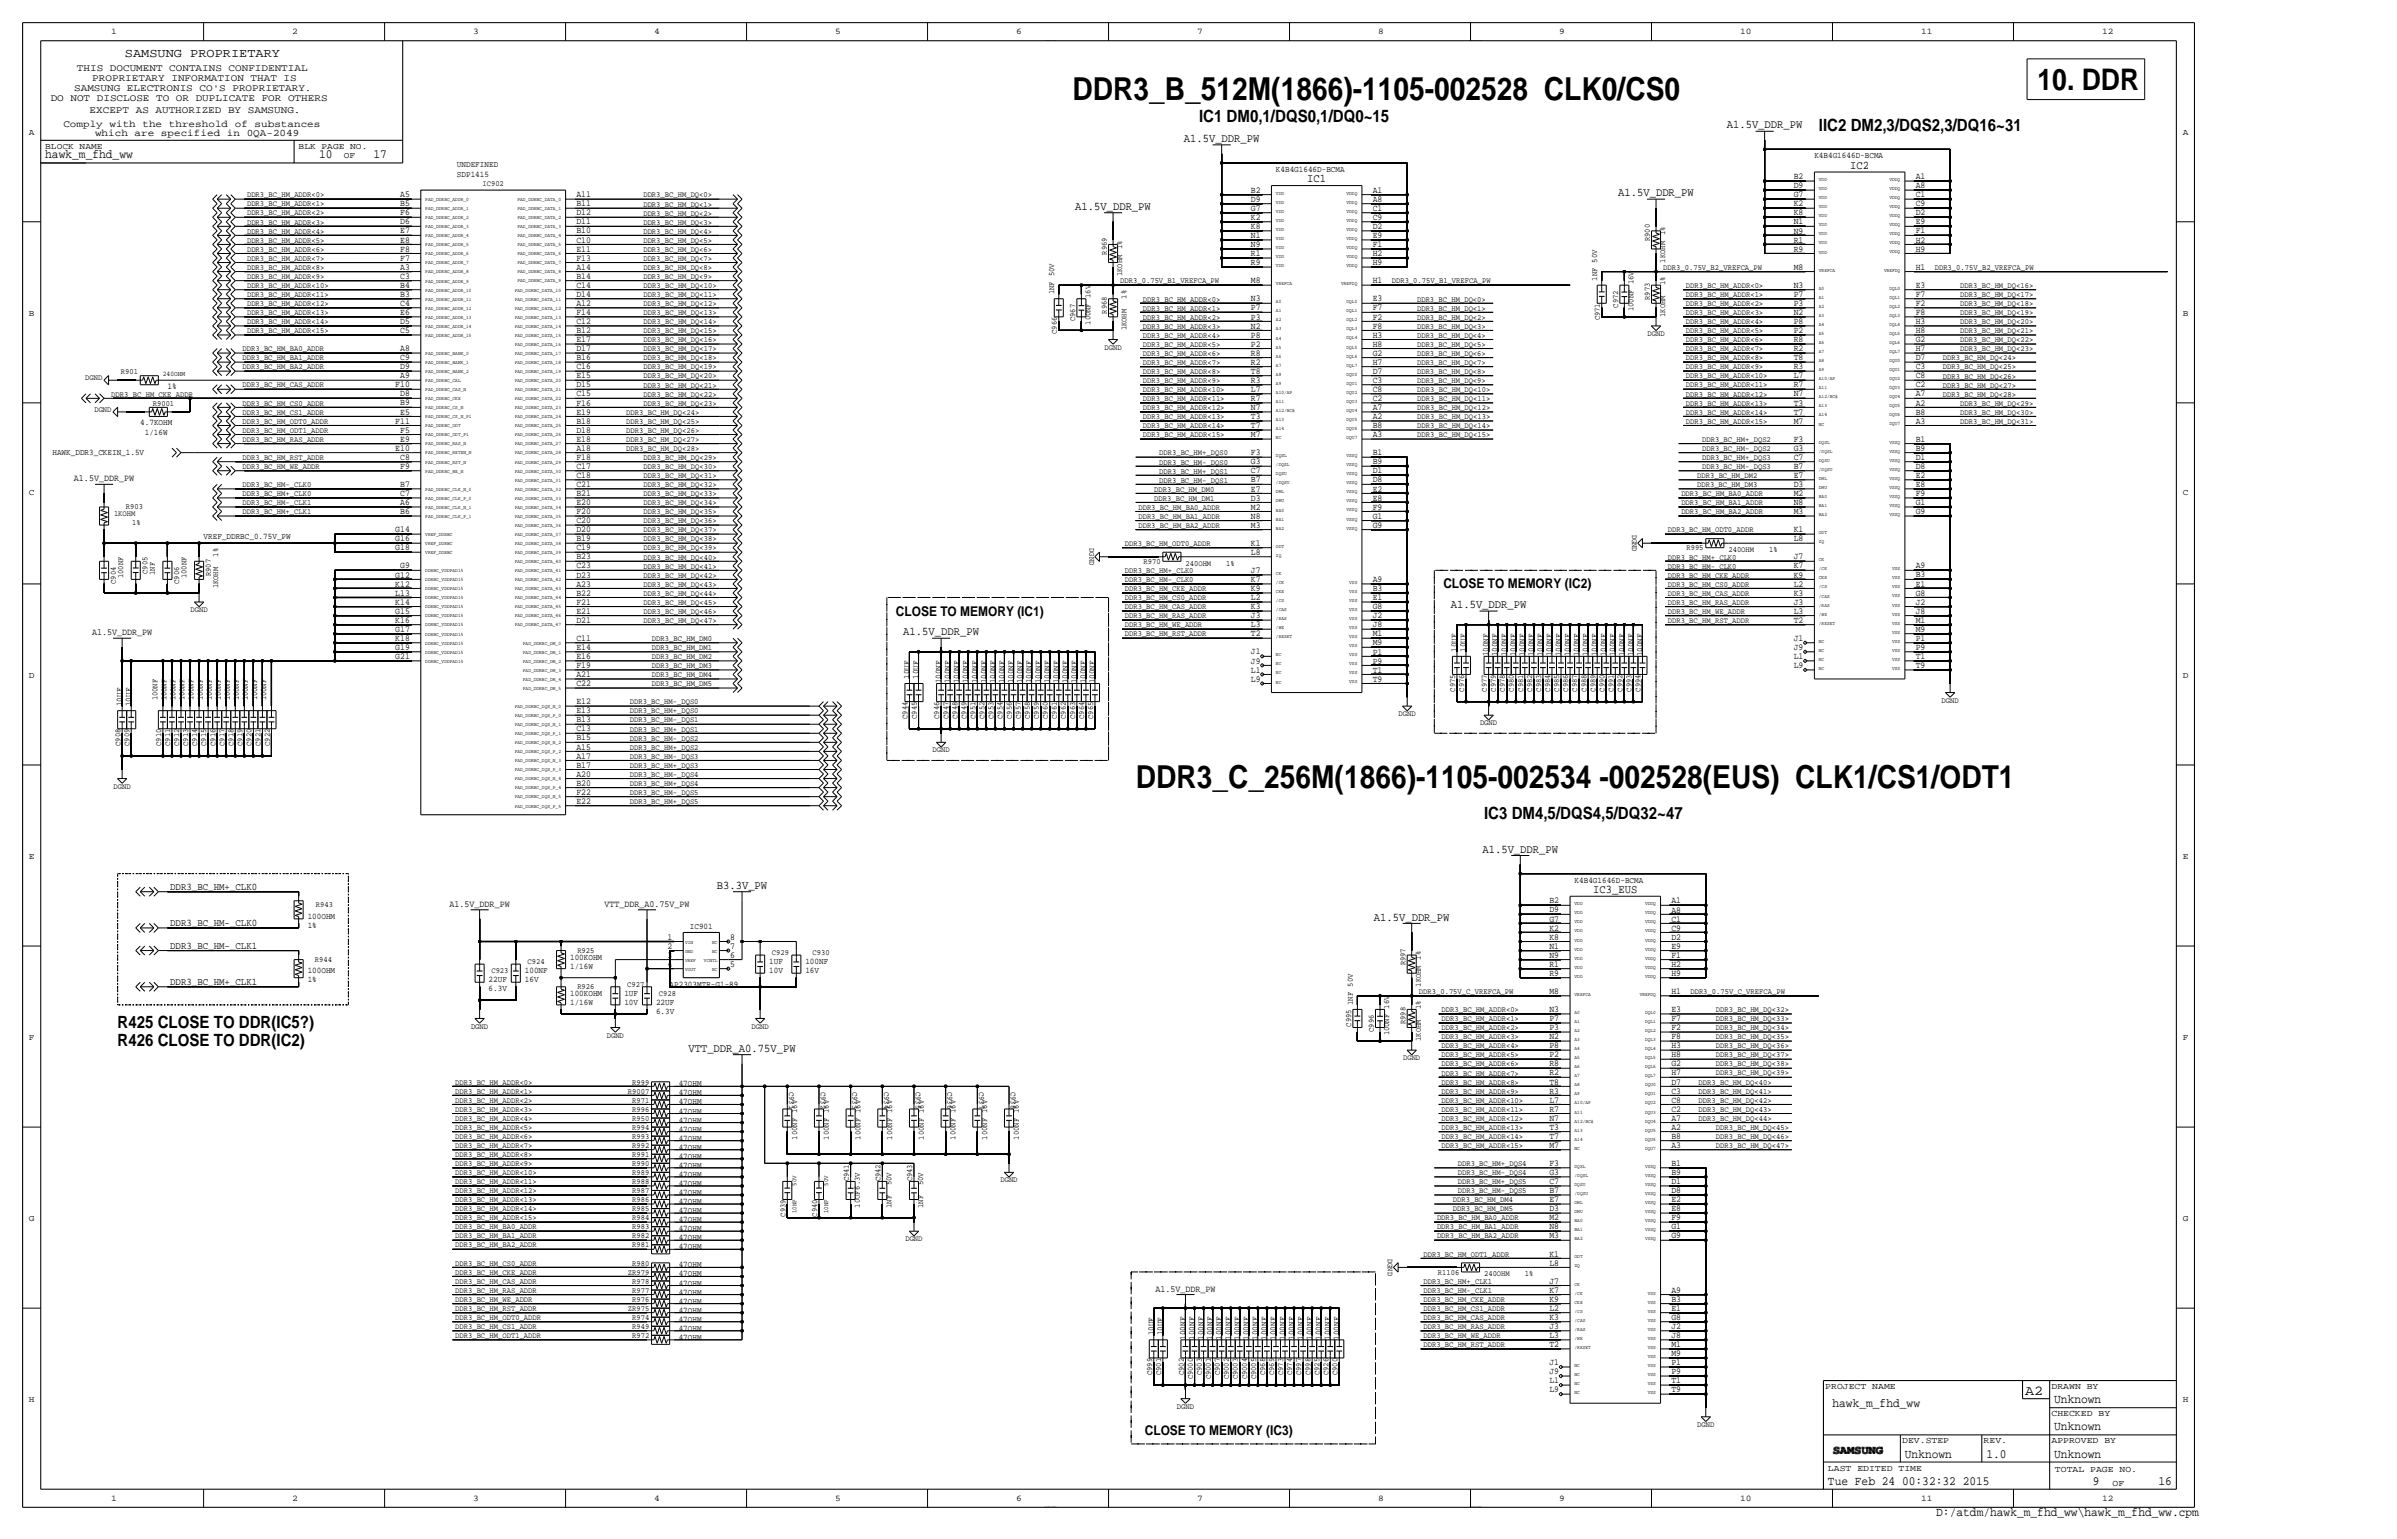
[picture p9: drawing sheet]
<svg xmlns="http://www.w3.org/2000/svg" width="673mm" height="432mm" viewBox="0 0 673 432" stroke-linecap="round" stroke-linejoin="round" font-family="sans-serif">
<defs><g id="words">
<g font-size="8.9">
<text x="301" y="27.9">DDR3_B_512M(1866)-1105-002528 CLK0/CS0</text>
<text x="318.8" y="221">DDR3_C_256M(1866)-1105-002534 -002528(EUS) CLK1/CS1/ODT1</text>
</g>
<text font-size="8.3" x="571.9" y="25.3">10. DDR</text>
<g font-size="4.7">
<text x="336.5" y="34.3">IC1 DM0,1/DQS0,1/DQ0~15</text>
<text x="510.5" y="36.8">IIC2 DM2,3/DQS2,3/DQ16~31</text>
<text x="416.6" y="229.9">IC3 DM4,5/DQS4,5/DQ32~47</text>
<text x="33" y="293.4">R426 CLOSE TO DDR(IC2)</text>
<text x="33" y="288.3">R425 CLOSE TO DDR(IC5?)</text>
</g>
<g font-size="3.8">
<text x="405.1" y="165.1">CLOSE TO MEMORY (IC2)</text>
<text x="251.5" y="172.7">CLOSE TO MEMORY (IC1)</text>
<text x="568.5" y="391.4">A2</text>
<text x="321.3" y="402.6">CLOSE TO MEMORY (IC3)</text>
</g>
<g font-size="3.5">
<text x="35.1" y="16">SAMSUNG PROPRIETARY</text>
<text x="12.7" y="44.5">hawk_m_fhd_ww</text>
<text x="89.6" y="44.5">10</text>
<text x="104.8" y="44.5">17</text>
<text x="514.4" y="394.7">hawk_m_fhd_ww</text>
<text x="576.6" y="393.7">Unknown</text>
<text x="576.6" y="401.3">Unknown</text>
<text x="534.7" y="408.9">Unknown</text>
<text x="557.5" y="408.9">1.0</text>
<text x="576.6" y="408.9">Unknown</text>
<text x="513.1" y="416.6">Tue Feb 24 00:32:32 2015</text>
<text x="587.4" y="416.6">9</text>
<text x="605.8" y="416.6">16</text>
<text x="543.5" y="425.4">D:/atdm/hawk_m_fhd_ww\hawk_m_fhd_ww.cpm</text>
</g>
<g font-size="3.3">
<text x="332.3" y="39.8">A1.5V_DDR_PW</text>
<text x="484.7" y="36">A1.5V_DDR_PW</text>
<text x="519.3" y="47.3">IC2</text>
<text x="366.9" y="51.1">IC1</text>
<text x="301.8" y="58.9">A1.5V_DDR_PW</text>
<text x="454.2" y="55.1">A1.5V_DDR_PW</text>
<text x="407.2" y="170.6">A1.5V_DDR_PW</text>
<text x="253.5" y="178.3">A1.5V_DDR_PW</text>
<text x="416.1" y="239.2">A1.5V_DDR_PW</text>
<text x="201.2" y="249.4">B3.3V_PW</text>
<text x="447.2" y="250.5">IC3_EUS</text>
<text x="385.6" y="258.3">A1.5V_DDR_PW</text>
<text x="193.2" y="295.1">VTT_DDR_A0.75V_PW</text>
</g>
<text font-size="3" x="514.3" y="407.7">SAMSUNG</text>
<g font-size="2.9">
<text x="47.8" y="249.7">DDR3_BC_HM+_CLK0</text>
<text x="47.8" y="259.8">DDR3_BC_HM-_CLK0</text>
<text x="47.8" y="266.2">DDR3_BC_HM-_CLK1</text>
<text x="47.8" y="276.4">DDR3_BC_HM+_CLK1</text>
</g>
<g font-size="2.8">
<text x="21.6" y="19.8">THIS DOCUMENT CONTAINS CONFIDENTIAL</text>
<text x="25.9" y="22.6">PROPRIETARY INFORMATION THAT IS</text>
<text x="14.2" y="28.4">DO NOT DISCLOSE TO OR DUPLICATE FOR OTHERS</text>
<text x="20.8" y="25.7">SAMSUNG ELECTRONIS CO'S PROPRIETARY.</text>
<text x="17.8" y="35.6">Comply with the threshold of substances</text>
<text x="25.1" y="31.8">EXCEPT AS AUTHORIZED BY SAMSUNG.</text>
<text x="26.7" y="38.1">which are specified in 0QA-2049</text>
</g>
<g font-size="2.6">
<text x="503.5" y="52.8">D9</text>
<text x="503.5" y="50.3">B2</text>
<text x="537.7" y="52.8">A8</text>
<text x="537.7" y="50.3">A1</text>
<text x="112.3" y="57.9">B5</text>
<text x="112.3" y="55.4">A5</text>
<text x="161.8" y="57.9">B11</text>
<text x="161.8" y="55.4">A11</text>
<text x="351.1" y="59.2">G7</text>
<text x="351.1" y="56.6">D9</text>
<text x="351.1" y="54.1">B2</text>
<text x="385.3" y="59.2">C1</text>
<text x="385.3" y="56.6">A8</text>
<text x="385.3" y="54.1">A1</text>
<text x="503.5" y="57.9">K2</text>
<text x="503.5" y="55.3">G7</text>
<text x="537.7" y="57.9">C9</text>
<text x="537.7" y="55.3">C1</text>
<text x="112.3" y="60.4">F6</text>
<text x="112.3" y="65.5">E7</text>
<text x="112.3" y="63">D6</text>
<text x="161.8" y="60.4">D12</text>
<text x="161.8" y="63">D11</text>
<text x="161.8" y="65.5">B10</text>
<text x="351.1" y="64.3">K8</text>
<text x="351.1" y="61.7">K2</text>
<text x="385.3" y="64.2">D2</text>
<text x="385.3" y="61.7">C9</text>
<text x="503.5" y="65.5">N9</text>
<text x="503.5" y="63">N1</text>
<text x="503.5" y="60.4">K8</text>
<text x="537.7" y="65.5">F1</text>
<text x="537.7" y="63">E9</text>
<text x="537.7" y="60.4">D2</text>
<text x="112.3" y="70.6">F8</text>
<text x="112.3" y="68.1">E8</text>
<text x="161.8" y="70.6">E11</text>
<text x="161.8" y="68.1">C10</text>
<text x="351.1" y="71.9">R1</text>
<text x="351.1" y="69.3">N9</text>
<text x="351.1" y="66.8">N1</text>
<text x="385.3" y="71.9">H2</text>
<text x="385.3" y="69.3">F1</text>
<text x="385.3" y="66.8">E9</text>
<text x="503.5" y="70.6">R9</text>
<text x="503.5" y="68.1">R1</text>
<text x="537.7" y="70.6">H9</text>
<text x="537.7" y="68">H2</text>
<text x="112.3" y="73.1">F7</text>
<text x="112.3" y="75.7">A3</text>
<text x="161.8" y="73.1">F13</text>
<text x="161.8" y="75.7">A14</text>
<text x="351.1" y="74.4">R9</text>
<text x="385.3" y="74.4">H9</text>
<text x="503.5" y="75.7">M8</text>
<text x="537.7" y="75.7">H1</text>
<text x="112.3" y="78.2">C3</text>
<text x="112.3" y="80.8">B4</text>
<text x="112.3" y="83.3">B3</text>
<text x="161.8" y="83.3">D14</text>
<text x="161.8" y="80.8">C14</text>
<text x="161.8" y="78.2">B14</text>
<text x="351.1" y="79.5">M8</text>
<text x="385.3" y="79.5">H1</text>
<text x="503.5" y="83.3">P7</text>
<text x="503.5" y="80.8">N3</text>
<text x="537.7" y="83.3">F7</text>
<text x="537.7" y="80.7">E3</text>
<text x="112.3" y="88.4">E6</text>
<text x="112.3" y="85.8">C4</text>
<text x="161.8" y="88.4">F14</text>
<text x="161.8" y="85.9">A12</text>
<text x="351.1" y="87.1">P7</text>
<text x="351.1" y="89.7">P3</text>
<text x="351.1" y="84.6">N3</text>
<text x="385.3" y="87.1">F7</text>
<text x="385.3" y="89.6">F2</text>
<text x="385.3" y="84.6">E3</text>
<text x="503.5" y="85.8">P3</text>
<text x="503.5" y="88.4">N2</text>
<text x="537.7" y="88.4">F8</text>
<text x="537.7" y="85.8">F2</text>
<text x="112.3" y="90.9">D5</text>
<text x="112.3" y="93.5">C5</text>
<text x="161.8" y="96">E17</text>
<text x="161.8" y="90.9">C12</text>
<text x="161.8" y="93.5">B12</text>
<text x="351.1" y="94.7">P8</text>
<text x="351.1" y="92.2">N2</text>
<text x="385.3" y="94.7">H3</text>
<text x="385.3" y="92.2">F8</text>
<text x="503.5" y="96">R8</text>
<text x="503.5" y="90.9">P8</text>
<text x="503.5" y="93.5">P2</text>
<text x="537.7" y="93.5">H8</text>
<text x="537.7" y="90.9">H3</text>
<text x="537.7" y="96">G2</text>
<text x="112.3" y="101.1">C9</text>
<text x="112.3" y="98.6">A8</text>
<text x="161.8" y="98.5">D17</text>
<text x="161.8" y="101.1">B16</text>
<text x="351.1" y="99.8">R8</text>
<text x="351.1" y="97.3">P2</text>
<text x="385.3" y="97.3">H8</text>
<text x="385.3" y="99.8">G2</text>
<text x="503.5" y="101.1">T8</text>
<text x="503.5" y="98.5">R2</text>
<text x="537.7" y="98.5">H7</text>
<text x="537.7" y="101.1">D7</text>
<text x="112.3" y="103.6">D9</text>
<text x="112.3" y="106.2">A9</text>
<text x="161.8" y="106.2">E15</text>
<text x="161.8" y="103.6">C16</text>
<text x="351.1" y="104.9">T8</text>
<text x="351.1" y="107.4">R3</text>
<text x="351.1" y="102.4">R2</text>
<text x="385.3" y="102.3">H7</text>
<text x="385.3" y="104.9">D7</text>
<text x="385.3" y="107.4">C3</text>
<text x="503.5" y="103.6">R3</text>
<text x="503.5" y="106.2">L7</text>
<text x="537.7" y="106.1">C8</text>
<text x="537.7" y="103.6">C3</text>
<text x="111" y="108.7">F10</text>
<text x="112.3" y="111.2">D8</text>
<text x="112.3" y="113.8">B9</text>
<text x="161.8" y="113.8">F16</text>
<text x="161.8" y="108.7">D15</text>
<text x="161.8" y="111.2">C15</text>
<text x="351.1" y="112.5">R7</text>
<text x="351.1" y="110">L7</text>
<text x="385.3" y="110">C8</text>
<text x="385.3" y="112.5">C2</text>
<text x="503.5" y="113.8">T3</text>
<text x="503.5" y="108.7">R7</text>
<text x="503.5" y="111.2">N7</text>
<text x="537.7" y="108.7">C2</text>
<text x="537.7" y="111.2">A7</text>
<text x="537.7" y="113.8">A2</text>
<text x="111" y="118.9">F11</text>
<text x="112.3" y="116.3">E5</text>
<text x="161.8" y="116.3">E19</text>
<text x="161.8" y="118.9">B18</text>
<text x="351.1" y="117.6">T3</text>
<text x="351.1" y="115.1">N7</text>
<text x="385.3" y="115">A7</text>
<text x="385.3" y="117.6">A2</text>
<text x="503.5" y="116.3">T7</text>
<text x="503.5" y="118.9">M7</text>
<text x="537.7" y="116.3">B8</text>
<text x="537.7" y="118.9">A3</text>
<text x="112.3" y="121.4">F5</text>
<text x="112.3" y="123.9">E9</text>
<text x="161.8" y="123.9">E18</text>
<text x="161.8" y="121.4">D18</text>
<text x="351.1" y="120.1">T7</text>
<text x="351.1" y="122.7">M7</text>
<text x="385.3" y="120.1">B8</text>
<text x="385.3" y="122.7">A3</text>
<text x="503.5" y="123.9">F3</text>
<text x="537.7" y="123.9">B1</text>
<text x="111" y="126.5">E10</text>
<text x="112.3" y="131.6">F9</text>
<text x="112.3" y="129">C8</text>
<text x="161.8" y="129">F18</text>
<text x="161.8" y="131.6">C17</text>
<text x="161.8" y="126.5">A18</text>
<text x="351.1" y="130.3">G3</text>
<text x="351.1" y="127.7">F3</text>
<text x="385.3" y="130.3">B9</text>
<text x="385.3" y="127.7">B1</text>
<text x="503.5" y="126.5">G3</text>
<text x="503.5" y="129">C7</text>
<text x="503.5" y="131.5">B7</text>
<text x="537.7" y="131.5">D8</text>
<text x="537.7" y="129">D1</text>
<text x="537.7" y="126.5">B9</text>
<text x="20.8" y="135.1">A1.5V_DDR_PW</text>
<text x="112.3" y="136.6">B7</text>
<text x="161.8" y="136.6">C21</text>
<text x="161.8" y="134.1">C18</text>
<text x="351.1" y="137.9">E7</text>
<text x="351.1" y="132.8">C7</text>
<text x="351.1" y="135.4">B7</text>
<text x="385.3" y="137.9">E2</text>
<text x="385.3" y="135.4">D8</text>
<text x="385.3" y="132.8">D1</text>
<text x="503.5" y="134.1">E7</text>
<text x="503.5" y="136.6">D3</text>
<text x="537.7" y="136.6">E8</text>
<text x="537.7" y="134.1">E2</text>
<text x="112.3" y="139.2">C7</text>
<text x="112.3" y="141.7">A6</text>
<text x="161.8" y="141.7">E20</text>
<text x="161.8" y="139.2">B21</text>
<text x="351.1" y="143">M2</text>
<text x="351.1" y="140.4">D3</text>
<text x="385.3" y="143">F9</text>
<text x="385.3" y="140.4">E8</text>
<text x="503.5" y="141.7">N8</text>
<text x="503.5" y="139.2">M2</text>
<text x="537.7" y="141.7">G1</text>
<text x="537.7" y="139.2">F9</text>
<text x="111" y="149.3">G14</text>
<text x="112.3" y="144.3">B6</text>
<text x="161.8" y="144.3">F20</text>
<text x="161.8" y="149.3">D20</text>
<text x="161.8" y="146.8">C20</text>
<text x="351.1" y="145.5">N8</text>
<text x="351.1" y="148.1">M3</text>
<text x="385.3" y="148.1">G9</text>
<text x="385.3" y="145.5">G1</text>
<text x="503.5" y="144.3">M3</text>
<text x="503.5" y="149.3">K1</text>
<text x="537.7" y="144.2">G9</text>
<text x="111" y="154.4">G18</text>
<text x="111" y="151.9">G16</text>
<text x="161.8" y="154.4">C19</text>
<text x="161.8" y="151.9">B19</text>
<text x="351.1" y="155.7">L8</text>
<text x="351.1" y="153.1">K1</text>
<text x="503.5" y="151.9">L8</text>
<text x="112.3" y="159.5">G9</text>
<text x="161.8" y="159.5">C23</text>
<text x="161.8" y="157">B23</text>
<text x="351.1" y="160.8">J7</text>
<text x="503.5" y="159.5">K7</text>
<text x="503.5" y="157">J7</text>
<text x="537.7" y="159.5">A9</text>
<text x="111" y="167.1">L13</text>
<text x="111" y="164.6">K12</text>
<text x="111" y="162">G12</text>
<text x="161.8" y="162">D23</text>
<text x="161.8" y="167.1">B22</text>
<text x="161.8" y="164.6">A23</text>
<text x="351.1" y="165.9">K9</text>
<text x="351.1" y="163.3">K7</text>
<text x="385.3" y="165.8">B3</text>
<text x="385.3" y="163.3">A9</text>
<text x="503.5" y="164.6">L2</text>
<text x="503.5" y="162">K9</text>
<text x="503.5" y="167.1">K3</text>
<text x="537.7" y="167.1">G8</text>
<text x="537.7" y="164.6">E1</text>
<text x="537.7" y="162">B3</text>
<text x="111" y="169.7">K14</text>
<text x="111" y="172.2">G15</text>
<text x="161.8" y="169.7">F21</text>
<text x="161.8" y="172.2">E21</text>
<text x="351.1" y="168.4">L2</text>
<text x="351.1" y="170.9">K3</text>
<text x="351.1" y="173.5">J3</text>
<text x="385.3" y="173.5">J2</text>
<text x="385.3" y="170.9">G8</text>
<text x="385.3" y="168.4">E1</text>
<text x="503.5" y="172.2">L3</text>
<text x="503.5" y="169.7">J3</text>
<text x="537.7" y="172.2">J8</text>
<text x="537.7" y="169.7">J2</text>
<text x="25.8" y="178.3">A1.5V_DDR_PW</text>
<text x="111" y="179.8">K18</text>
<text x="111" y="174.7">K16</text>
<text x="111" y="177.3">G17</text>
<text x="161.8" y="174.7">D21</text>
<text x="161.8" y="179.8">C11</text>
<text x="351.1" y="178.6">T2</text>
<text x="351.1" y="176">L3</text>
<text x="385.3" y="178.6">M1</text>
<text x="385.3" y="176">J8</text>
<text x="503.5" y="174.7">T2</text>
<text x="503.5" y="179.8">J1</text>
<text x="537.7" y="179.8">P1</text>
<text x="537.7" y="177.3">M9</text>
<text x="537.7" y="174.7">M1</text>
<text x="111" y="184.9">G21</text>
<text x="111" y="182.4">G19</text>
<text x="161.8" y="184.9">E16</text>
<text x="161.8" y="182.4">E14</text>
<text x="351.1" y="183.6">J1</text>
<text x="385.3" y="183.6">P1</text>
<text x="385.3" y="181.1">M9</text>
<text x="503.5" y="184.9">L1</text>
<text x="503.5" y="182.4">J9</text>
<text x="537.7" y="184.9">T1</text>
<text x="537.7" y="182.4">P9</text>
<text x="161.8" y="187.4">F19</text>
<text x="161.8" y="190">A21</text>
<text x="351.1" y="191.3">L9</text>
<text x="351.1" y="188.7">L1</text>
<text x="351.1" y="186.2">J9</text>
<text x="385.3" y="191.3">T9</text>
<text x="385.3" y="188.7">T1</text>
<text x="385.3" y="186.2">P9</text>
<text x="503.5" y="187.4">L9</text>
<text x="537.7" y="187.4">T9</text>
<text x="161.8" y="197.6">E12</text>
<text x="161.8" y="192.5">C22</text>
<text x="161.8" y="200.1">E13</text>
<text x="161.8" y="202.7">B13</text>
<text x="161.8" y="205.2">C13</text>
<text x="161.8" y="207.8">B15</text>
<text x="161.8" y="215.4">B17</text>
<text x="161.8" y="212.9">A17</text>
<text x="161.8" y="210.3">A15</text>
<text x="161.8" y="220.5">B20</text>
<text x="161.8" y="217.9">A20</text>
<text x="161.8" y="223">F22</text>
<text x="161.8" y="225.5">E22</text>
<text x="126.2" y="254.5">A1.5V_DDR_PW</text>
<text x="169.6" y="254.5">VTT_DDR_A0.75V_PW</text>
<text x="434.9" y="256">D9</text>
<text x="434.9" y="253.5">B2</text>
<text x="469.1" y="256">A8</text>
<text x="469.1" y="253.5">A1</text>
<text x="187.4" y="263.6">1</text>
<text x="205" y="263.6">8</text>
<text x="434.9" y="263.6">K8</text>
<text x="434.9" y="261.1">K2</text>
<text x="434.9" y="258.6">G7</text>
<text x="469.1" y="263.6">D2</text>
<text x="469.1" y="261.1">C9</text>
<text x="469.1" y="258.6">C1</text>
<text x="187.4" y="268.7">3</text>
<text x="187.4" y="266.2">2</text>
<text x="205" y="266.2">7</text>
<text x="205" y="268.7">6</text>
<text x="434.9" y="268.7">N9</text>
<text x="434.9" y="266.2">N1</text>
<text x="469.1" y="268.7">F1</text>
<text x="469.1" y="266.2">E9</text>
<text x="187.4" y="271.3">4</text>
<text x="205" y="271.3">5</text>
<text x="434.9" y="273.8">R9</text>
<text x="434.9" y="271.3">R1</text>
<text x="469.1" y="273.8">H9</text>
<text x="469.1" y="271.3">H2</text>
<text x="434.9" y="278.9">M8</text>
<text x="469.1" y="278.9">H1</text>
<text x="434.9" y="286.5">P7</text>
<text x="434.9" y="284">N3</text>
<text x="469.1" y="286.5">F7</text>
<text x="469.1" y="284">E3</text>
<text x="434.9" y="289.1">P3</text>
<text x="434.9" y="291.6">N2</text>
<text x="469.1" y="291.6">F8</text>
<text x="469.1" y="289">F2</text>
<text x="434.9" y="299.2">R8</text>
<text x="434.9" y="294.1">P8</text>
<text x="434.9" y="296.7">P2</text>
<text x="469.1" y="296.7">H8</text>
<text x="469.1" y="294.1">H3</text>
<text x="469.1" y="299.2">G2</text>
<text x="434.9" y="304.3">T8</text>
<text x="434.9" y="301.8">R2</text>
<text x="469.1" y="301.7">H7</text>
<text x="469.1" y="304.3">D7</text>
<text x="434.9" y="311.9">R7</text>
<text x="434.9" y="306.8">R3</text>
<text x="434.9" y="309.4">L7</text>
<text x="469.1" y="309.4">C8</text>
<text x="469.1" y="306.8">C3</text>
<text x="469.1" y="311.9">C2</text>
<text x="434.9" y="317">T3</text>
<text x="434.9" y="314.4">N7</text>
<text x="469.1" y="314.4">A7</text>
<text x="469.1" y="317">A2</text>
<text x="434.9" y="319.5">T7</text>
<text x="434.9" y="322.1">M7</text>
<text x="469.1" y="319.5">B8</text>
<text x="469.1" y="322.1">A3</text>
<text x="434.9" y="329.7">G3</text>
<text x="434.9" y="327.1">F3</text>
<text x="469.1" y="329.7">B9</text>
<text x="469.1" y="327.1">B1</text>
<text x="434.9" y="332.2">C7</text>
<text x="434.9" y="334.8">B7</text>
<text x="469.1" y="334.8">D8</text>
<text x="469.1" y="332.2">D1</text>
<text x="434.9" y="337.3">E7</text>
<text x="434.9" y="339.8">D3</text>
<text x="469.1" y="339.8">E8</text>
<text x="469.1" y="337.3">E2</text>
<text x="434.9" y="344.9">N8</text>
<text x="434.9" y="347.5">M3</text>
<text x="434.9" y="342.4">M2</text>
<text x="469.1" y="347.5">G9</text>
<text x="469.1" y="344.9">G1</text>
<text x="469.1" y="342.4">F9</text>
<text x="434.9" y="352.5">K1</text>
<text x="434.9" y="355.1">L8</text>
<text x="324.3" y="362.4">A1.5V_DDR_PW</text>
<text x="434.9" y="365.2">K9</text>
<text x="434.9" y="362.7">K7</text>
<text x="434.9" y="360.2">J7</text>
<text x="469.1" y="365.2">B3</text>
<text x="469.1" y="362.7">A9</text>
<text x="434.9" y="367.8">L2</text>
<text x="434.9" y="370.3">K3</text>
<text x="469.1" y="370.3">G8</text>
<text x="469.1" y="367.8">E1</text>
<text x="434.9" y="377.9">T2</text>
<text x="434.9" y="375.4">L3</text>
<text x="434.9" y="372.9">J3</text>
<text x="469.1" y="377.9">M1</text>
<text x="469.1" y="375.4">J8</text>
<text x="469.1" y="372.9">J2</text>
<text x="434.9" y="383">J1</text>
<text x="469.1" y="383">P1</text>
<text x="469.1" y="380.5">M9</text>
<text x="434.9" y="388.1">L1</text>
<text x="434.9" y="385.6">J9</text>
<text x="469.1" y="388.1">T1</text>
<text x="469.1" y="385.6">P9</text>
<text x="434.9" y="390.6">L9</text>
<text x="469.1" y="390.7">T9</text>
</g>
<g font-size="2.5">
<text x="47" y="109.2">1%</text>
<text x="512.3" y="389.6">PROJECT NAME</text>
<text x="575.8" y="389.6">DRAWN BY</text>
<text x="575.8" y="397.3">CHECKED BY</text>
<text x="533.9" y="404.9">DEV.STEP</text>
<text x="556.8" y="404.9">REV.</text>
<text x="575.8" y="404.9">APPROVED BY</text>
<text x="513.1" y="412.7">LAST EDITED TIME</text>
<text x="576.8" y="413.1">TOTAL PAGE NO.</text>
<text x="592.9" y="417.1">OF</text>
</g>
<g font-size="2.4">
<text x="31.2" y="9.7">1</text>
<text x="82" y="9.7">2</text>
<text x="132.8" y="9.7">3</text>
<text x="183.6" y="9.7">4</text>
<text x="234.4" y="9.7">5</text>
<text x="285.2" y="9.7">6</text>
<text x="336" y="9.7">7</text>
<text x="386.8" y="9.7">8</text>
<text x="437.6" y="9.7">9</text>
<text x="488.4" y="9.7">10</text>
<text x="539.2" y="9.7">11</text>
<text x="590" y="9.7">12</text>
<text x="8.1" y="37.8">A</text>
<text x="12.7" y="41.9">BLOCK NAME</text>
<text x="83.8" y="41.9">BLK PAGE NO.</text>
<text x="612.6" y="37.8">A</text>
<text x="96.5" y="44.5">OF</text>
<text x="128.3" y="47">UNDEFINED</text>
<text x="509.3" y="44.4">K4B4G1646D-BCMA</text>
<text x="128.3" y="49.5">SDP1415</text>
<text x="358.1" y="48.3">K4B4G1646D-BCMA</text>
<text x="8.1" y="88.6">B</text>
<text x="612.6" y="88.6">B</text>
<text x="39.4" y="119.4">4.7KOHM</text>
<text x="40.6" y="121.9">1/16W</text>
<text x="14.7" y="127.8">HAWK_DDR3_CKEIN_1.5V</text>
<text x="8.1" y="138.9">C</text>
<text x="612.6" y="138.9">C</text>
<text x="57.1" y="151.1">VREF_DDRBC_0.75V_PW</text>
<text x="408.9" y="182.9" transform="rotate(-90 408.9 182.9)">10UF</text>
<text x="411.5" y="182.9" transform="rotate(-90 411.5 182.9)">10UF</text>
<text x="417.8" y="184.2" transform="rotate(-90 417.8 184.2)">100NF</text>
<text x="420.4" y="184.2" transform="rotate(-90 420.4 184.2)">100NF</text>
<text x="422.9" y="184.2" transform="rotate(-90 422.9 184.2)">100NF</text>
<text x="425.4" y="184.2" transform="rotate(-90 425.4 184.2)">100NF</text>
<text x="428" y="184.1" transform="rotate(-90 428 184.1)">100NF</text>
<text x="430.5" y="184.1" transform="rotate(-90 430.5 184.1)">100NF</text>
<text x="433.1" y="184.2" transform="rotate(-90 433.1 184.2)">100NF</text>
<text x="435.6" y="184.2" transform="rotate(-90 435.6 184.2)">100NF</text>
<text x="438.1" y="184.1" transform="rotate(-90 438.1 184.1)">100NF</text>
<text x="440.7" y="184.1" transform="rotate(-90 440.7 184.1)">100NF</text>
<text x="443.2" y="184.1" transform="rotate(-90 443.2 184.1)">100NF</text>
<text x="445.8" y="184.1" transform="rotate(-90 445.8 184.1)">100NF</text>
<text x="448.3" y="184.1" transform="rotate(-90 448.3 184.1)">100NF</text>
<text x="450.8" y="184.1" transform="rotate(-90 450.8 184.1)">100NF</text>
<text x="453.4" y="184.1" transform="rotate(-90 453.4 184.1)">100NF</text>
<text x="455.9" y="184.1" transform="rotate(-90 455.9 184.1)">100NF</text>
<text x="458.5" y="184.1" transform="rotate(-90 458.5 184.1)">100NF</text>
<text x="461" y="184.1" transform="rotate(-90 461 184.1)">100NF</text>
<text x="8.1" y="190.2">D</text>
<text x="255.3" y="190.5" transform="rotate(-90 255.3 190.5)">10UF</text>
<text x="257.8" y="190.5" transform="rotate(-90 257.8 190.5)">10UF</text>
<text x="264.2" y="191.8" transform="rotate(-90 264.2 191.8)">100NF</text>
<text x="266.7" y="191.8" transform="rotate(-90 266.7 191.8)">100NF</text>
<text x="269.2" y="191.8" transform="rotate(-90 269.2 191.8)">100NF</text>
<text x="271.8" y="191.8" transform="rotate(-90 271.8 191.8)">100NF</text>
<text x="274.3" y="191.8" transform="rotate(-90 274.3 191.8)">100NF</text>
<text x="276.9" y="191.8" transform="rotate(-90 276.9 191.8)">100NF</text>
<text x="279.4" y="191.8" transform="rotate(-90 279.4 191.8)">100NF</text>
<text x="281.9" y="191.8" transform="rotate(-90 281.9 191.8)">100NF</text>
<text x="284.5" y="191.8" transform="rotate(-90 284.5 191.8)">100NF</text>
<text x="287" y="191.8" transform="rotate(-90 287 191.8)">100NF</text>
<text x="289.6" y="191.8" transform="rotate(-90 289.6 191.8)">100NF</text>
<text x="292.1" y="191.8" transform="rotate(-90 292.1 191.8)">100NF</text>
<text x="294.6" y="191.8" transform="rotate(-90 294.6 191.8)">100NF</text>
<text x="297.2" y="191.8" transform="rotate(-90 297.2 191.8)">100NF</text>
<text x="299.7" y="191.8" transform="rotate(-90 299.7 191.8)">100NF</text>
<text x="302.3" y="191.8" transform="rotate(-90 302.3 191.8)">100NF</text>
<text x="304.8" y="191.8" transform="rotate(-90 304.8 191.8)">100NF</text>
<text x="307.3" y="191.8" transform="rotate(-90 307.3 191.8)">100NF</text>
<text x="612.6" y="190.2">D</text>
<text x="34.3" y="198.1" transform="rotate(-90 34.3 198.1)">10UF</text>
<text x="36.8" y="198.1" transform="rotate(-90 36.8 198.1)">10UF</text>
<text x="8.1" y="241">E</text>
<text x="612.6" y="241">E</text>
<text x="442" y="247.6">K4B4G1646D-BCMA</text>
<text x="86.4" y="257.8">100OHM</text>
<text x="86.4" y="260.3">1%</text>
<text x="193.6" y="260.7">IC901</text>
<text x="160" y="269.2">100KOHM</text>
<text x="86.4" y="273">100OHM</text>
<text x="86.4" y="275.6">1%</text>
<text x="137.2" y="275.6">22UF</text>
<text x="147.3" y="273.1">100NF</text>
<text x="147.3" y="275.6">16V</text>
<text x="160" y="271.8">1/16W</text>
<text x="215.9" y="270.5">1UF</text>
<text x="215.9" y="273">10V</text>
<text x="226.1" y="270.5">100NF</text>
<text x="226.1" y="273.1">16V</text>
<text x="137.2" y="278.1">6.3V</text>
<text x="160" y="281.9">1/16W</text>
<text x="160" y="279.4">100KOHM</text>
<text x="175.3" y="279.4">1UF</text>
<text x="175.3" y="281.9">10V</text>
<text x="184.1" y="281.9">22UF</text>
<text x="188" y="276.9">AP2303MTR-G1-89</text>
<text x="184.1" y="284.5">6.3V</text>
<text x="8.1" y="291.8">F</text>
<text x="612.6" y="291.8">F</text>
<text x="190.5" y="304.8">47OHM</text>
<text x="190.5" y="307.3">47OHM</text>
<text x="190.5" y="309.9">47OHM</text>
<text x="190.5" y="315">47OHM</text>
<text x="190.5" y="317.5">47OHM</text>
<text x="190.5" y="312.4">47OHM</text>
<text x="190.5" y="320">47OHM</text>
<text x="190.5" y="322.6">47OHM</text>
<text x="190.5" y="325.1">47OHM</text>
<text x="190.5" y="327.7">47OHM</text>
<text x="190.5" y="330.2">47OHM</text>
<text x="190.5" y="335.3">47OHM</text>
<text x="190.5" y="332.7">47OHM</text>
<text x="190.5" y="337.8">47OHM</text>
<text x="190.5" y="340.4">47OHM</text>
<text x="8.1" y="342.6">G</text>
<text x="190.5" y="348">47OHM</text>
<text x="190.5" y="342.9">47OHM</text>
<text x="190.5" y="345.4">47OHM</text>
<text x="612.6" y="342.6">G</text>
<text x="190.5" y="350.5">47OHM</text>
<text x="190.5" y="358.1">47OHM</text>
<text x="190.5" y="355.6">47OHM</text>
<text x="190.5" y="360.7">47OHM</text>
<text x="190.5" y="365.8">47OHM</text>
<text x="190.5" y="363.2">47OHM</text>
<text x="190.5" y="370.8">47OHM</text>
<text x="190.5" y="368.3">47OHM</text>
<text x="190.5" y="373.4">47OHM</text>
<text x="190.5" y="375.9">47OHM</text>
<text x="323.8" y="374.7" transform="rotate(-90 323.8 374.7)">10UF</text>
<text x="326.4" y="374.7" transform="rotate(-90 326.4 374.7)">10UF</text>
<text x="332.7" y="375.9" transform="rotate(-90 332.7 375.9)">100NF</text>
<text x="335.3" y="375.9" transform="rotate(-90 335.3 375.9)">100NF</text>
<text x="337.8" y="375.9" transform="rotate(-90 337.8 375.9)">100NF</text>
<text x="340.4" y="375.9" transform="rotate(-90 340.4 375.9)">100NF</text>
<text x="342.9" y="375.9" transform="rotate(-90 342.9 375.9)">100NF</text>
<text x="345.4" y="375.9" transform="rotate(-90 345.4 375.9)">100NF</text>
<text x="348" y="375.9" transform="rotate(-90 348 375.9)">100NF</text>
<text x="350.5" y="375.9" transform="rotate(-90 350.5 375.9)">100NF</text>
<text x="353.1" y="375.9" transform="rotate(-90 353.1 375.9)">100NF</text>
<text x="355.6" y="375.9" transform="rotate(-90 355.6 375.9)">100NF</text>
<text x="358.1" y="375.9" transform="rotate(-90 358.1 375.9)">100NF</text>
<text x="360.7" y="375.9" transform="rotate(-90 360.7 375.9)">100NF</text>
<text x="363.2" y="375.9" transform="rotate(-90 363.2 375.9)">100NF</text>
<text x="365.8" y="375.9" transform="rotate(-90 365.8 375.9)">100NF</text>
<text x="368.3" y="375.9" transform="rotate(-90 368.3 375.9)">100NF</text>
<text x="370.8" y="375.9" transform="rotate(-90 370.8 375.9)">100NF</text>
<text x="373.4" y="375.9" transform="rotate(-90 373.4 375.9)">100NF</text>
<text x="375.9" y="375.9" transform="rotate(-90 375.9 375.9)">100NF</text>
<text x="8.1" y="393.4">H</text>
<text x="612.6" y="393.4">H</text>
<text x="31.2" y="421.1">1</text>
<text x="82" y="421.1">2</text>
<text x="132.8" y="421.1">3</text>
<text x="183.6" y="421.1">4</text>
<text x="234.4" y="421.1">5</text>
<text x="285.2" y="421.1">6</text>
<text x="336" y="421.1">7</text>
<text x="386.8" y="421.1">8</text>
<text x="437.6" y="421.1">9</text>
<text x="488.4" y="421.1">10</text>
<text x="539.2" y="421.1">11</text>
<text x="590" y="421.1">12</text>
</g>
<g font-size="2.3">
<text x="135.4" y="52.2">IC902</text>
<text x="69.3" y="57.9">DDR3_BC_HM_ADDR&lt;1&gt;</text>
<text x="69.3" y="55.4">DDR3_BC_HM_ADDR&lt;0&gt;</text>
<text x="180.6" y="57.9">DDR3_BC_HM_DQ&lt;1&gt;</text>
<text x="180.6" y="55.4">DDR3_BC_HM_DQ&lt;0&gt;</text>
<text x="69.3" y="65.5">DDR3_BC_HM_ADDR&lt;4&gt;</text>
<text x="69.3" y="63">DDR3_BC_HM_ADDR&lt;3&gt;</text>
<text x="69.3" y="60.5">DDR3_BC_HM_ADDR&lt;2&gt;</text>
<text x="180.6" y="65.6">DDR3_BC_HM_DQ&lt;4&gt;</text>
<text x="180.6" y="63">DDR3_BC_HM_DQ&lt;3&gt;</text>
<text x="180.6" y="60.5">DDR3_BC_HM_DQ&lt;2&gt;</text>
<text x="69.3" y="70.6">DDR3_BC_HM_ADDR&lt;6&gt;</text>
<text x="69.3" y="68.1">DDR3_BC_HM_ADDR&lt;5&gt;</text>
<text x="180.6" y="70.6">DDR3_BC_HM_DQ&lt;6&gt;</text>
<text x="180.6" y="68.1">DDR3_BC_HM_DQ&lt;5&gt;</text>
<text x="310.6" y="71.5" transform="rotate(-90 310.6 71.5)">R969</text>
<text x="315" y="69.8" transform="rotate(-90 315 69.8)">1%</text>
<text x="463" y="67.7" transform="rotate(-90 463 67.7)">R900</text>
<text x="467.4" y="66" transform="rotate(-90 467.4 66)">1%</text>
<text x="69.3" y="75.7">DDR3_BC_HM_ADDR&lt;8&gt;</text>
<text x="69.3" y="73.2">DDR3_BC_HM_ADDR&lt;7&gt;</text>
<text x="180.6" y="75.7">DDR3_BC_HM_DQ&lt;8&gt;</text>
<text x="180.6" y="73.2">DDR3_BC_HM_DQ&lt;7&gt;</text>
<text x="315" y="77.5" transform="rotate(-90 315 77.5)">1KOHM</text>
<text x="466.9" y="75.7">DDR3_0.75V_B2_VREFCA_PW</text>
<text x="467.4" y="73.7" transform="rotate(-90 467.4 73.7)">1KOHM</text>
<text x="543" y="75.7">DDR3_0.75V_B2_VREFCA_PW</text>
<text x="69.3" y="83.3">DDR3_BC_HM_ADDR&lt;11&gt;</text>
<text x="69.3" y="80.8">DDR3_BC_HM_ADDR&lt;10&gt;</text>
<text x="69.3" y="78.2">DDR3_BC_HM_ADDR&lt;9&gt;</text>
<text x="180.6" y="78.3">DDR3_BC_HM_DQ&lt;9&gt;</text>
<text x="180.6" y="83.3">DDR3_BC_HM_DQ&lt;11&gt;</text>
<text x="180.6" y="80.8">DDR3_BC_HM_DQ&lt;10&gt;</text>
<text x="295.9" y="82.6" transform="rotate(-90 295.9 82.6)">1NF 50V</text>
<text x="314.4" y="79.5">DDR3_0.75V_B1_VREFCA_PW</text>
<text x="316.2" y="83.8" transform="rotate(-90 316.2 83.8)">1%</text>
<text x="390.7" y="79.5">DDR3_0.75V_B1_VREFCA_PW</text>
<text x="448.3" y="78.7" transform="rotate(-90 448.3 78.7)">1NF 50V</text>
<text x="467.4" y="80" transform="rotate(-90 467.4 80)">1%</text>
<text x="473.2" y="83.3">DDR3_BC_HM_ADDR&lt;1&gt;</text>
<text x="473.2" y="80.8">DDR3_BC_HM_ADDR&lt;0&gt;</text>
<text x="550.2" y="83.3">DDR3_BC_HM_DQ&lt;17&gt;</text>
<text x="550.2" y="80.8">DDR3_BC_HM_DQ&lt;16&gt;</text>
<text x="69.3" y="88.4">DDR3_BC_HM_ADDR&lt;13&gt;</text>
<text x="69.3" y="85.9">DDR3_BC_HM_ADDR&lt;12&gt;</text>
<text x="180.6" y="88.4">DDR3_BC_HM_DQ&lt;13&gt;</text>
<text x="180.6" y="85.9">DDR3_BC_HM_DQ&lt;12&gt;</text>
<text x="310.6" y="88" transform="rotate(-90 310.6 88)">R968</text>
<text x="320.8" y="89.7">DDR3_BC_HM_ADDR&lt;2&gt;</text>
<text x="320.8" y="87.2">DDR3_BC_HM_ADDR&lt;1&gt;</text>
<text x="320.8" y="84.6">DDR3_BC_HM_ADDR&lt;0&gt;</text>
<text x="397.8" y="89.7">DDR3_BC_HM_DQ&lt;2&gt;</text>
<text x="397.8" y="87.1">DDR3_BC_HM_DQ&lt;1&gt;</text>
<text x="397.8" y="84.6">DDR3_BC_HM_DQ&lt;0&gt;</text>
<text x="449.1" y="89.9" transform="rotate(-90 449.1 89.9)">C971</text>
<text x="454.2" y="86.4" transform="rotate(-90 454.2 86.4)">C972</text>
<text x="458.5" y="87.3" transform="rotate(-90 458.5 87.3)">100NF 16V</text>
<text x="463" y="84.2" transform="rotate(-90 463 84.2)">R973</text>
<text x="467.4" y="88.9" transform="rotate(-90 467.4 88.9)">1KOHM</text>
<text x="473.2" y="88.4">DDR3_BC_HM_ADDR&lt;3&gt;</text>
<text x="473.2" y="85.9">DDR3_BC_HM_ADDR&lt;2&gt;</text>
<text x="550.2" y="88.4">DDR3_BC_HM_DQ&lt;19&gt;</text>
<text x="550.2" y="85.9">DDR3_BC_HM_DQ&lt;18&gt;</text>
<text x="69.3" y="93.5">DDR3_BC_HM_ADDR&lt;15&gt;</text>
<text x="69.3" y="90.9">DDR3_BC_HM_ADDR&lt;14&gt;</text>
<text x="180.6" y="93.5">DDR3_BC_HM_DQ&lt;15&gt;</text>
<text x="180.6" y="91">DDR3_BC_HM_DQ&lt;14&gt;</text>
<text x="296.7" y="93.7" transform="rotate(-90 296.7 93.7)">C966</text>
<text x="301.8" y="90.2" transform="rotate(-90 301.8 90.2)">C967</text>
<text x="306.1" y="91.1" transform="rotate(-90 306.1 91.1)">100NF 16V</text>
<text x="316.2" y="92.7" transform="rotate(-90 316.2 92.7)">1KOHM</text>
<text x="320.8" y="94.8">DDR3_BC_HM_ADDR&lt;4&gt;</text>
<text x="320.8" y="92.2">DDR3_BC_HM_ADDR&lt;3&gt;</text>
<text x="397.8" y="94.8">DDR3_BC_HM_DQ&lt;4&gt;</text>
<text x="397.8" y="92.2">DDR3_BC_HM_DQ&lt;3&gt;</text>
<text x="462.4" y="94.3">DGND</text>
<text x="473.2" y="93.5">DDR3_BC_HM_ADDR&lt;5&gt;</text>
<text x="473.2" y="90.9">DDR3_BC_HM_ADDR&lt;4&gt;</text>
<text x="550.2" y="93.5">DDR3_BC_HM_DQ&lt;21&gt;</text>
<text x="550.2" y="91">DDR3_BC_HM_DQ&lt;20&gt;</text>
<text x="68.1" y="101.1">DDR3_BC_HM_BA1_ADDR</text>
<text x="68.1" y="98.6">DDR3_BC_HM_BA0_ADDR</text>
<text x="180.6" y="101.1">DDR3_BC_HM_DQ&lt;18&gt;</text>
<text x="180.6" y="98.6">DDR3_BC_HM_DQ&lt;17&gt;</text>
<text x="180.6" y="96">DDR3_BC_HM_DQ&lt;16&gt;</text>
<text x="310" y="98.1">DGND</text>
<text x="320.8" y="99.9">DDR3_BC_HM_ADDR&lt;6&gt;</text>
<text x="320.8" y="97.3">DDR3_BC_HM_ADDR&lt;5&gt;</text>
<text x="397.8" y="99.8">DDR3_BC_HM_DQ&lt;6&gt;</text>
<text x="397.8" y="97.3">DDR3_BC_HM_DQ&lt;5&gt;</text>
<text x="473.2" y="101.1">DDR3_BC_HM_ADDR&lt;8&gt;</text>
<text x="473.2" y="98.6">DDR3_BC_HM_ADDR&lt;7&gt;</text>
<text x="473.2" y="96">DDR3_BC_HM_ADDR&lt;6&gt;</text>
<text x="545.3" y="101.1">DDR3_BC_HM_DQ&lt;24&gt;</text>
<text x="550.2" y="98.6">DDR3_BC_HM_DQ&lt;23&gt;</text>
<text x="550.2" y="96">DDR3_BC_HM_DQ&lt;22&gt;</text>
<text x="24" y="106.7">DGND</text>
<text x="33.9" y="104.9">R901</text>
<text x="68.1" y="103.6">DDR3_BC_HM_BA2_ADDR</text>
<text x="180.6" y="106.2">DDR3_BC_HM_DQ&lt;20&gt;</text>
<text x="180.6" y="103.7">DDR3_BC_HM_DQ&lt;19&gt;</text>
<text x="320.8" y="107.5">DDR3_BC_HM_ADDR&lt;9&gt;</text>
<text x="320.8" y="104.9">DDR3_BC_HM_ADDR&lt;8&gt;</text>
<text x="320.8" y="102.4">DDR3_BC_HM_ADDR&lt;7&gt;</text>
<text x="397.8" y="107.5">DDR3_BC_HM_DQ&lt;9&gt;</text>
<text x="397.8" y="104.9">DDR3_BC_HM_DQ&lt;8&gt;</text>
<text x="397.8" y="102.4">DDR3_BC_HM_DQ&lt;7&gt;</text>
<text x="473.2" y="106.2">DDR3_BC_HM_ADDR&lt;10&gt;</text>
<text x="473.2" y="103.6">DDR3_BC_HM_ADDR&lt;9&gt;</text>
<text x="545.3" y="106.2">DDR3_BC_HM_DQ&lt;26&gt;</text>
<text x="545.3" y="103.7">DDR3_BC_HM_DQ&lt;25&gt;</text>
<text x="31.2" y="111.3">DDR3_BC_HM_CKE_ADDR</text>
<text x="42.9" y="113.8">R9001</text>
<text x="68.1" y="113.8">DDR3_BC_HM_CS0_ADDR</text>
<text x="68.1" y="108.7">DDR3_BC_HM_CAS_ADDR</text>
<text x="180.6" y="113.8">DDR3_BC_HM_DQ&lt;23&gt;</text>
<text x="180.6" y="111.3">DDR3_BC_HM_DQ&lt;22&gt;</text>
<text x="180.6" y="108.7">DDR3_BC_HM_DQ&lt;21&gt;</text>
<text x="320.8" y="112.6">DDR3_BC_HM_ADDR&lt;11&gt;</text>
<text x="320.8" y="110">DDR3_BC_HM_ADDR&lt;10&gt;</text>
<text x="397.8" y="112.5">DDR3_BC_HM_DQ&lt;11&gt;</text>
<text x="397.8" y="110">DDR3_BC_HM_DQ&lt;10&gt;</text>
<text x="473.2" y="113.8">DDR3_BC_HM_ADDR&lt;13&gt;</text>
<text x="473.2" y="111.3">DDR3_BC_HM_ADDR&lt;12&gt;</text>
<text x="473.2" y="108.7">DDR3_BC_HM_ADDR&lt;11&gt;</text>
<text x="545.3" y="111.3">DDR3_BC_HM_DQ&lt;28&gt;</text>
<text x="545.3" y="108.7">DDR3_BC_HM_DQ&lt;27&gt;</text>
<text x="550.2" y="113.8">DDR3_BC_HM_DQ&lt;29&gt;</text>
<text x="26.5" y="115.6">DGND</text>
<text x="68.1" y="118.9">DDR3_BC_HM_ODT0_ADDR</text>
<text x="68.1" y="116.3">DDR3_BC_HM_CS1_ADDR</text>
<text x="175.8" y="118.9">DDR3_BC_HM_DQ&lt;25&gt;</text>
<text x="175.8" y="116.4">DDR3_BC_HM_DQ&lt;24&gt;</text>
<text x="320.8" y="117.6">DDR3_BC_HM_ADDR&lt;13&gt;</text>
<text x="320.8" y="115.1">DDR3_BC_HM_ADDR&lt;12&gt;</text>
<text x="397.8" y="117.6">DDR3_BC_HM_DQ&lt;13&gt;</text>
<text x="397.8" y="115.1">DDR3_BC_HM_DQ&lt;12&gt;</text>
<text x="473.2" y="118.9">DDR3_BC_HM_ADDR&lt;15&gt;</text>
<text x="473.2" y="116.3">DDR3_BC_HM_ADDR&lt;14&gt;</text>
<text x="550.2" y="118.9">DDR3_BC_HM_DQ&lt;31&gt;</text>
<text x="550.2" y="116.4">DDR3_BC_HM_DQ&lt;30&gt;</text>
<text x="68.1" y="124">DDR3_BC_HM_RAS_ADDR</text>
<text x="68.1" y="121.4">DDR3_BC_HM_ODT1_ADDR</text>
<text x="175.8" y="124">DDR3_BC_HM_DQ&lt;27&gt;</text>
<text x="175.8" y="121.4">DDR3_BC_HM_DQ&lt;26&gt;</text>
<text x="320.8" y="122.7">DDR3_BC_HM_ADDR&lt;15&gt;</text>
<text x="320.8" y="120.2">DDR3_BC_HM_ADDR&lt;14&gt;</text>
<text x="397.8" y="122.7">DDR3_BC_HM_DQ&lt;15&gt;</text>
<text x="397.8" y="120.2">DDR3_BC_HM_DQ&lt;14&gt;</text>
<text x="477.8" y="124">DDR3_BC_HM+_DQS2</text>
<text x="68.1" y="131.6">DDR3_BC_HM_WE_ADDR</text>
<text x="68.1" y="129.1">DDR3_BC_HM_RST_ADDR</text>
<text x="175.8" y="126.5">DDR3_BC_HM_DQ&lt;28&gt;</text>
<text x="180.6" y="131.6">DDR3_BC_HM_DQ&lt;30&gt;</text>
<text x="180.6" y="129.1">DDR3_BC_HM_DQ&lt;29&gt;</text>
<text x="325.4" y="130.3">DDR3_BC_HM-_DQS0</text>
<text x="325.4" y="127.8">DDR3_BC_HM+_DQS0</text>
<text x="477.8" y="131.6">DDR3_BC_HM-_DQS3</text>
<text x="477.8" y="129">DDR3_BC_HM+_DQS3</text>
<text x="477.8" y="126.5">DDR3_BC_HM-_DQS2</text>
<text x="68.1" y="136.7">DDR3_BC_HM-_CLK0</text>
<text x="180.6" y="136.7">DDR3_BC_HM_DQ&lt;32&gt;</text>
<text x="180.6" y="134.1">DDR3_BC_HM_DQ&lt;31&gt;</text>
<text x="324" y="137.9">DDR3_BC_HM_DM0</text>
<text x="325.4" y="135.4">DDR3_BC_HM-_DQS1</text>
<text x="325.4" y="132.9">DDR3_BC_HM+_DQS1</text>
<text x="476.4" y="136.7">DDR3_BC_HM_DM3</text>
<text x="476.4" y="134.1">DDR3_BC_HM_DM2</text>
<text x="35.3" y="142.8">R903</text>
<text x="68.1" y="141.8">DDR3_BC_HM-_CLK1</text>
<text x="68.1" y="139.2">DDR3_BC_HM+_CLK0</text>
<text x="180.6" y="141.7">DDR3_BC_HM_DQ&lt;34&gt;</text>
<text x="180.6" y="139.2">DDR3_BC_HM_DQ&lt;33&gt;</text>
<text x="319.5" y="143">DDR3_BC_HM_BA0_ADDR</text>
<text x="324" y="140.5">DDR3_BC_HM_DM1</text>
<text x="471.9" y="141.8">DDR3_BC_HM_BA1_ADDR</text>
<text x="471.9" y="139.2">DDR3_BC_HM_BA0_ADDR</text>
<text x="32" y="144.8">1KOHM</text>
<text x="37.1" y="147.3">1%</text>
<text x="68.1" y="144.3">DDR3_BC_HM+_CLK1</text>
<text x="180.6" y="149.4">DDR3_BC_HM_DQ&lt;37&gt;</text>
<text x="180.6" y="146.8">DDR3_BC_HM_DQ&lt;36&gt;</text>
<text x="180.6" y="144.3">DDR3_BC_HM_DQ&lt;35&gt;</text>
<text x="319.5" y="148.1">DDR3_BC_HM_BA2_ADDR</text>
<text x="319.5" y="145.6">DDR3_BC_HM_BA1_ADDR</text>
<text x="458.2" y="150" transform="rotate(90 458.2 150)">DGND</text>
<text x="468.1" y="149.4">DDR3_BC_HM_ODT0_ADDR</text>
<text x="471.9" y="144.3">DDR3_BC_HM_BA2_ADDR</text>
<text x="180.6" y="154.4">DDR3_BC_HM_DQ&lt;39&gt;</text>
<text x="180.6" y="151.9">DDR3_BC_HM_DQ&lt;38&gt;</text>
<text x="305.8" y="153.8" transform="rotate(90 305.8 153.8)">DGND</text>
<text x="315.7" y="153.2">DDR3_BC_HM_ODT0_ADDR</text>
<text x="473.4" y="154.4">R995</text>
<text x="485.1" y="154.9">240OHM</text>
<text x="496.6" y="154.9">1%</text>
<text x="41.4" y="161" transform="rotate(-90 41.4 161)">C905</text>
<text x="43.4" y="161.3" transform="rotate(-90 43.4 161.3)">1NF</text>
<text x="59.2" y="161.6" transform="rotate(-90 59.2 161.6)">R907</text>
<text x="61.2" y="156.2" transform="rotate(-90 61.2 156.2)">1%</text>
<text x="180.6" y="159.5">DDR3_BC_HM_DQ&lt;41&gt;</text>
<text x="180.6" y="157">DDR3_BC_HM_DQ&lt;40&gt;</text>
<text x="315.7" y="160.8">DDR3_BC_HM+_CLK0</text>
<text x="321" y="158.2">R970</text>
<text x="332.7" y="158.8">240OHM</text>
<text x="344.2" y="158.8">1%</text>
<text x="468.1" y="159.6">DDR3_BC_HM-_CLK0</text>
<text x="468.1" y="157">DDR3_BC_HM+_CLK0</text>
<text x="32.5" y="163.8" transform="rotate(-90 32.5 163.8)">C904</text>
<text x="34.5" y="162.2" transform="rotate(-90 34.5 162.2)">100NF</text>
<text x="50.3" y="163.8" transform="rotate(-90 50.3 163.8)">C906</text>
<text x="52.3" y="162.2" transform="rotate(-90 52.3 162.2)">100NF</text>
<text x="61.2" y="165.1" transform="rotate(-90 61.2 165.1)">1KOHM</text>
<text x="180.6" y="167.1">DDR3_BC_HM_DQ&lt;44&gt;</text>
<text x="180.6" y="164.6">DDR3_BC_HM_DQ&lt;43&gt;</text>
<text x="180.6" y="162.1">DDR3_BC_HM_DQ&lt;42&gt;</text>
<text x="315.7" y="165.9">DDR3_BC_HM_CKE_ADDR</text>
<text x="315.7" y="163.3">DDR3_BC_HM-_CLK0</text>
<text x="468.1" y="167.2">DDR3_BC_HM_CAS_ADDR</text>
<text x="468.1" y="164.6">DDR3_BC_HM_CS0_ADDR</text>
<text x="468.1" y="162.1">DDR3_BC_HM_CKE_ADDR</text>
<text x="53.5" y="171.8">DGND</text>
<text x="180.6" y="172.2">DDR3_BC_HM_DQ&lt;46&gt;</text>
<text x="180.6" y="169.7">DDR3_BC_HM_DQ&lt;45&gt;</text>
<text x="315.7" y="173.5">DDR3_BC_HM_RAS_ADDR</text>
<text x="315.7" y="171">DDR3_BC_HM_CAS_ADDR</text>
<text x="315.7" y="168.4">DDR3_BC_HM_CS0_ADDR</text>
<text x="468.1" y="172.2">DDR3_BC_HM_WE_ADDR</text>
<text x="468.1" y="169.7">DDR3_BC_HM_RAS_ADDR</text>
<text x="180.6" y="174.8">DDR3_BC_HM_DQ&lt;47&gt;</text>
<text x="183" y="179.8">DDR3_BC_HM_DM0</text>
<text x="315.7" y="178.6">DDR3_BC_HM_RST_ADDR</text>
<text x="315.7" y="176">DDR3_BC_HM_WE_ADDR</text>
<text x="468.1" y="174.8">DDR3_BC_HM_RST_ADDR</text>
<text x="183" y="184.9">DDR3_BC_HM_DM2</text>
<text x="183" y="182.4">DDR3_BC_HM_DM1</text>
<text x="183" y="190">DDR3_BC_HM_DM4</text>
<text x="183" y="187.5">DDR3_BC_HM_DM3</text>
<text x="44.2" y="196.5" transform="rotate(-90 44.2 196.5)">100NF</text>
<text x="46.7" y="196.5" transform="rotate(-90 46.7 196.5)">100NF</text>
<text x="49.3" y="196.5" transform="rotate(-90 49.3 196.5)">100NF</text>
<text x="51.8" y="196.5" transform="rotate(-90 51.8 196.5)">100NF</text>
<text x="54.4" y="196.5" transform="rotate(-90 54.4 196.5)">100NF</text>
<text x="56.9" y="196.5" transform="rotate(-90 56.9 196.5)">100NF</text>
<text x="59.4" y="196.5" transform="rotate(-90 59.4 196.5)">100NF</text>
<text x="62" y="196.5" transform="rotate(-90 62 196.5)">100NF</text>
<text x="64.5" y="196.5" transform="rotate(-90 64.5 196.5)">100NF</text>
<text x="67.1" y="196.5" transform="rotate(-90 67.1 196.5)">100NF</text>
<text x="69.6" y="196.5" transform="rotate(-90 69.6 196.5)">100NF</text>
<text x="72.1" y="196.5" transform="rotate(-90 72.1 196.5)">100NF</text>
<text x="74.7" y="196.5" transform="rotate(-90 74.7 196.5)">100NF</text>
<text x="176.8" y="197.6">DDR3_BC_HM-_DQS0</text>
<text x="183" y="192.5">DDR3_BC_HM_DM5</text>
<text x="408.4" y="194.1" transform="rotate(-90 408.4 194.1)">C975</text>
<text x="411" y="194.1" transform="rotate(-90 411 194.1)">C976</text>
<text x="417.3" y="194.1" transform="rotate(-90 417.3 194.1)">C977</text>
<text x="419.9" y="194.1" transform="rotate(-90 419.9 194.1)">C979</text>
<text x="422.4" y="194.1" transform="rotate(-90 422.4 194.1)">C978</text>
<text x="424.9" y="194.1" transform="rotate(-90 424.9 194.1)">C980</text>
<text x="427.5" y="194.1" transform="rotate(-90 427.5 194.1)">C981</text>
<text x="430" y="194.1" transform="rotate(-90 430 194.1)">C982</text>
<text x="432.6" y="194.1" transform="rotate(-90 432.6 194.1)">C983</text>
<text x="435.1" y="194.1" transform="rotate(-90 435.1 194.1)">C984</text>
<text x="437.6" y="194.1" transform="rotate(-90 437.6 194.1)">C985</text>
<text x="440.2" y="194.1" transform="rotate(-90 440.2 194.1)">C986</text>
<text x="442.7" y="194.1" transform="rotate(-90 442.7 194.1)">C987</text>
<text x="445.3" y="194.1" transform="rotate(-90 445.3 194.1)">C988</text>
<text x="447.8" y="194.1" transform="rotate(-90 447.8 194.1)">C989</text>
<text x="450.3" y="194.1" transform="rotate(-90 450.3 194.1)">C990</text>
<text x="452.9" y="194.1" transform="rotate(-90 452.9 194.1)">C991</text>
<text x="455.4" y="194.1" transform="rotate(-90 455.4 194.1)">C992</text>
<text x="458" y="194.1" transform="rotate(-90 458 194.1)">C993</text>
<text x="460.5" y="194.1" transform="rotate(-90 460.5 194.1)">C994</text>
<text x="545" y="197.2">DGND</text>
<text x="176.8" y="202.7">DDR3_BC_HM-_DQS1</text>
<text x="176.8" y="200.2">DDR3_BC_HM+_DQS0</text>
<text x="254.8" y="201.7" transform="rotate(-90 254.8 201.7)">C944</text>
<text x="257.3" y="201.7" transform="rotate(-90 257.3 201.7)">C945</text>
<text x="263.7" y="201.7" transform="rotate(-90 263.7 201.7)">C946</text>
<text x="266.2" y="201.7" transform="rotate(-90 266.2 201.7)">C947</text>
<text x="268.7" y="201.7" transform="rotate(-90 268.7 201.7)">C948</text>
<text x="271.3" y="201.7" transform="rotate(-90 271.3 201.7)">C949</text>
<text x="273.8" y="201.7" transform="rotate(-90 273.8 201.7)">C951</text>
<text x="276.3" y="201.7" transform="rotate(-90 276.3 201.7)">C952</text>
<text x="278.9" y="201.7" transform="rotate(-90 278.9 201.7)">C953</text>
<text x="281.4" y="201.7" transform="rotate(-90 281.4 201.7)">C954</text>
<text x="284" y="201.7" transform="rotate(-90 284 201.7)">C956</text>
<text x="286.5" y="201.7" transform="rotate(-90 286.5 201.7)">C957</text>
<text x="289" y="201.7" transform="rotate(-90 289 201.7)">C958</text>
<text x="291.6" y="201.7" transform="rotate(-90 291.6 201.7)">C959</text>
<text x="294.1" y="201.7" transform="rotate(-90 294.1 201.7)">C960</text>
<text x="296.7" y="201.7" transform="rotate(-90 296.7 201.7)">C961</text>
<text x="299.2" y="201.7" transform="rotate(-90 299.2 201.7)">C962</text>
<text x="301.7" y="201.7" transform="rotate(-90 301.7 201.7)">C963</text>
<text x="304.3" y="201.7" transform="rotate(-90 304.3 201.7)">C964</text>
<text x="306.8" y="201.7" transform="rotate(-90 306.8 201.7)">C965</text>
<text x="392.6" y="201">DGND</text>
<text x="415.4" y="203.5">DGND</text>
<text x="33.8" y="209.3" transform="rotate(-90 33.8 209.3)">C908</text>
<text x="36.3" y="209.3" transform="rotate(-90 36.3 209.3)">C909</text>
<text x="45.2" y="209.3" transform="rotate(-90 45.2 209.3)">C910</text>
<text x="47.8" y="209.3" transform="rotate(-90 47.8 209.3)">C911</text>
<text x="50.3" y="209.3" transform="rotate(-90 50.3 209.3)">C912</text>
<text x="52.8" y="209.3" transform="rotate(-90 52.8 209.3)">C913</text>
<text x="55.4" y="209.3" transform="rotate(-90 55.4 209.3)">C914</text>
<text x="57.9" y="209.3" transform="rotate(-90 57.9 209.3)">C915</text>
<text x="60.5" y="209.3" transform="rotate(-90 60.5 209.3)">C916</text>
<text x="63" y="209.3" transform="rotate(-90 63 209.3)">C917</text>
<text x="65.5" y="209.3" transform="rotate(-90 65.5 209.3)">C918</text>
<text x="68.1" y="209.3" transform="rotate(-90 68.1 209.3)">C919</text>
<text x="70.6" y="209.3" transform="rotate(-90 70.6 209.3)">C920</text>
<text x="73.2" y="209.3" transform="rotate(-90 73.2 209.3)">C921</text>
<text x="75.7" y="209.3" transform="rotate(-90 75.7 209.3)">C922</text>
<text x="176.8" y="207.8">DDR3_BC_HM-_DQS2</text>
<text x="176.8" y="205.2">DDR3_BC_HM+_DQS1</text>
<text x="176.8" y="215.4">DDR3_BC_HM+_DQS3</text>
<text x="176.8" y="212.9">DDR3_BC_HM-_DQS3</text>
<text x="176.8" y="210.3">DDR3_BC_HM+_DQS2</text>
<text x="261.7" y="211.1">DGND</text>
<text x="31.9" y="221.3">DGND</text>
<text x="176.8" y="220.5">DDR3_BC_HM+_DQS4</text>
<text x="176.8" y="217.9">DDR3_BC_HM-_DQS4</text>
<text x="176.8" y="225.6">DDR3_BC_HM+_DQS5</text>
<text x="176.8" y="223">DDR3_BC_HM-_DQS5</text>
<text x="88.6" y="254.6">R943</text>
<text x="88.4" y="269.9">R944</text>
<text x="162.1" y="267.4">R925</text>
<text x="216.7" y="268">C929</text>
<text x="228.1" y="268">C930</text>
<text x="398.8" y="269.2" transform="rotate(-90 398.8 269.2)">1%</text>
<text x="137.9" y="273">C923</text>
<text x="148.1" y="270.5">C924</text>
<text x="394.5" y="270.9" transform="rotate(-90 394.5 270.9)">R997</text>
<text x="162.1" y="277.5">R926</text>
<text x="176" y="276.9">C927</text>
<text x="184.9" y="279.4">C928</text>
<text x="379.7" y="281.9" transform="rotate(-90 379.7 281.9)">1NF 50V</text>
<text x="398.3" y="278.9">DDR3_0.75V_C_VREFCA_PW</text>
<text x="398.8" y="276.9" transform="rotate(-90 398.8 276.9)">1KOHM</text>
<text x="474.5" y="278.9">DDR3_0.75V_C_VREFCA_PW</text>
<text x="394.5" y="287.4" transform="rotate(-90 394.5 287.4)">R998</text>
<text x="398.8" y="283.2" transform="rotate(-90 398.8 283.2)">1%</text>
<text x="404.6" y="286.5">DDR3_BC_HM_ADDR&lt;1&gt;</text>
<text x="404.6" y="284">DDR3_BC_HM_ADDR&lt;0&gt;</text>
<text x="481.6" y="286.5">DDR3_BC_HM_DQ&lt;33&gt;</text>
<text x="481.6" y="284">DDR3_BC_HM_DQ&lt;32&gt;</text>
<text x="132.2" y="288.6">DGND</text>
<text x="170.3" y="291.1">DGND</text>
<text x="210.9" y="288.6">DGND</text>
<text x="379.2" y="288" transform="rotate(-90 379.2 288)">C995</text>
<text x="385.6" y="289.6" transform="rotate(-90 385.6 289.6)">C996</text>
<text x="389.9" y="290.5" transform="rotate(-90 389.9 290.5)">100NF 16V</text>
<text x="398.8" y="292.1" transform="rotate(-90 398.8 292.1)">1KOHM</text>
<text x="404.6" y="291.6">DDR3_BC_HM_ADDR&lt;3&gt;</text>
<text x="404.6" y="289.1">DDR3_BC_HM_ADDR&lt;2&gt;</text>
<text x="481.6" y="291.6">DDR3_BC_HM_DQ&lt;35&gt;</text>
<text x="481.6" y="289.1">DDR3_BC_HM_DQ&lt;34&gt;</text>
<text x="393.8" y="297.5">DGND</text>
<text x="404.6" y="299.2">DDR3_BC_HM_ADDR&lt;6&gt;</text>
<text x="404.6" y="296.7">DDR3_BC_HM_ADDR&lt;5&gt;</text>
<text x="404.6" y="294.1">DDR3_BC_HM_ADDR&lt;4&gt;</text>
<text x="481.6" y="299.2">DDR3_BC_HM_DQ&lt;38&gt;</text>
<text x="481.6" y="296.7">DDR3_BC_HM_DQ&lt;37&gt;</text>
<text x="481.6" y="294.1">DDR3_BC_HM_DQ&lt;36&gt;</text>
<text x="127.8" y="304.3">DDR3_BC_HM_ADDR&lt;0&gt;</text>
<text x="177.4" y="304.3">R999</text>
<text x="404.6" y="304.3">DDR3_BC_HM_ADDR&lt;8&gt;</text>
<text x="404.6" y="301.8">DDR3_BC_HM_ADDR&lt;7&gt;</text>
<text x="476.8" y="304.3">DDR3_BC_HM_DQ&lt;40&gt;</text>
<text x="481.6" y="301.8">DDR3_BC_HM_DQ&lt;39&gt;</text>
<text x="127.8" y="311.9">DDR3_BC_HM_ADDR&lt;3&gt;</text>
<text x="127.8" y="309.4">DDR3_BC_HM_ADDR&lt;2&gt;</text>
<text x="127.8" y="306.8">DDR3_BC_HM_ADDR&lt;1&gt;</text>
<text x="176.2" y="306.8">R9007</text>
<text x="177.4" y="309.4">R971</text>
<text x="177.4" y="311.9">R996</text>
<text x="221.5" y="306.3" transform="rotate(90 221.5 306.3)">C931</text>
<text x="230.4" y="306.3" transform="rotate(90 230.4 306.3)">C932</text>
<text x="239.3" y="306.3" transform="rotate(90 239.3 306.3)">C933</text>
<text x="248.2" y="306.3" transform="rotate(90 248.2 306.3)">C934</text>
<text x="257.1" y="306.3" transform="rotate(90 257.1 306.3)">C935</text>
<text x="265.9" y="306.3" transform="rotate(90 265.9 306.3)">C936</text>
<text x="274.8" y="306.3" transform="rotate(90 274.8 306.3)">C937</text>
<text x="283.7" y="306.3" transform="rotate(90 283.7 306.3)">C938</text>
<text x="404.6" y="311.9">DDR3_BC_HM_ADDR&lt;11&gt;</text>
<text x="404.6" y="309.4">DDR3_BC_HM_ADDR&lt;10&gt;</text>
<text x="404.6" y="306.8">DDR3_BC_HM_ADDR&lt;9&gt;</text>
<text x="476.8" y="311.9">DDR3_BC_HM_DQ&lt;43&gt;</text>
<text x="476.8" y="309.4">DDR3_BC_HM_DQ&lt;42&gt;</text>
<text x="476.8" y="306.8">DDR3_BC_HM_DQ&lt;41&gt;</text>
<text x="127.8" y="314.5">DDR3_BC_HM_ADDR&lt;4&gt;</text>
<text x="127.8" y="317">DDR3_BC_HM_ADDR&lt;5&gt;</text>
<text x="177.4" y="314.5">R950</text>
<text x="177.4" y="317">R994</text>
<text x="404.6" y="317">DDR3_BC_HM_ADDR&lt;13&gt;</text>
<text x="404.6" y="314.5">DDR3_BC_HM_ADDR&lt;12&gt;</text>
<text x="476.8" y="314.5">DDR3_BC_HM_DQ&lt;44&gt;</text>
<text x="481.6" y="317">DDR3_BC_HM_DQ&lt;45&gt;</text>
<text x="127.8" y="322.1">DDR3_BC_HM_ADDR&lt;7&gt;</text>
<text x="127.8" y="319.5">DDR3_BC_HM_ADDR&lt;6&gt;</text>
<text x="177.4" y="322.1">R992</text>
<text x="177.4" y="319.5">R993</text>
<text x="223.8" y="319.7" transform="rotate(-90 223.8 319.7)">100NF 16V</text>
<text x="232.7" y="319.7" transform="rotate(-90 232.7 319.7)">100NF 16V</text>
<text x="241.6" y="319.7" transform="rotate(-90 241.6 319.7)">100NF 16V</text>
<text x="250.4" y="319.7" transform="rotate(-90 250.4 319.7)">100NF 16V</text>
<text x="259.3" y="319.7" transform="rotate(-90 259.3 319.7)">100NF 16V</text>
<text x="268.2" y="319.7" transform="rotate(-90 268.2 319.7)">100NF 16V</text>
<text x="277.1" y="319.7" transform="rotate(-90 277.1 319.7)">100NF 16V</text>
<text x="286" y="319.7" transform="rotate(-90 286 319.7)">100NF 16V</text>
<text x="404.6" y="322.1">DDR3_BC_HM_ADDR&lt;15&gt;</text>
<text x="404.6" y="319.5">DDR3_BC_HM_ADDR&lt;14&gt;</text>
<text x="481.6" y="322.1">DDR3_BC_HM_DQ&lt;47&gt;</text>
<text x="481.6" y="319.5">DDR3_BC_HM_DQ&lt;46&gt;</text>
<text x="127.8" y="324.6">DDR3_BC_HM_ADDR&lt;8&gt;</text>
<text x="127.8" y="327.2">DDR3_BC_HM_ADDR&lt;9&gt;</text>
<text x="127.8" y="329.7">DDR3_BC_HM_ADDR&lt;10&gt;</text>
<text x="177.4" y="327.1">R990</text>
<text x="177.4" y="324.6">R991</text>
<text x="177.4" y="329.7">R989</text>
<text x="409.2" y="329.7">DDR3_BC_HM-_DQS4</text>
<text x="409.2" y="327.2">DDR3_BC_HM+_DQS4</text>
<text x="127.8" y="332.2">DDR3_BC_HM_ADDR&lt;11&gt;</text>
<text x="127.8" y="334.8">DDR3_BC_HM_ADDR&lt;12&gt;</text>
<text x="177.4" y="332.2">R988</text>
<text x="177.4" y="334.8">R987</text>
<text x="238.3" y="331.5" transform="rotate(-90 238.3 331.5)">C941</text>
<text x="247.1" y="331.5" transform="rotate(-90 247.1 331.5)">C942</text>
<text x="250.2" y="332.6" transform="rotate(-90 250.2 332.6)">50V</text>
<text x="256" y="331.5" transform="rotate(-90 256 331.5)">C943</text>
<text x="259.1" y="332.6" transform="rotate(-90 259.1 332.6)">50V</text>
<text x="280.8" y="331.8">DGND</text>
<text x="409.2" y="334.8">DDR3_BC_HM-_DQS5</text>
<text x="409.2" y="332.2">DDR3_BC_HM+_DQS5</text>
<text x="127.8" y="337.3">DDR3_BC_HM_ADDR&lt;13&gt;</text>
<text x="127.8" y="339.9">DDR3_BC_HM_ADDR&lt;14&gt;</text>
<text x="177.4" y="339.8">R985</text>
<text x="177.4" y="337.3">R986</text>
<text x="220.5" y="341.4" transform="rotate(-90 220.5 341.4)">C939</text>
<text x="229.4" y="341.4" transform="rotate(-90 229.4 341.4)">C940</text>
<text x="241.3" y="338.8" transform="rotate(-90 241.3 338.8)">10UF6.3V</text>
<text x="250.2" y="338.9" transform="rotate(-90 250.2 338.9)">1NF</text>
<text x="259.1" y="338.9" transform="rotate(-90 259.1 338.9)">1NF</text>
<text x="407.8" y="339.9">DDR3_BC_HM_DM5</text>
<text x="407.8" y="337.3">DDR3_BC_HM_DM4</text>
<text x="127.8" y="342.4">DDR3_BC_HM_ADDR&lt;15&gt;</text>
<text x="127.8" y="347.5">DDR3_BC_HM_BA1_ADDR</text>
<text x="127.8" y="344.9">DDR3_BC_HM_BA0_ADDR</text>
<text x="177.4" y="342.4">R984</text>
<text x="177.4" y="347.5">R982</text>
<text x="177.4" y="344.9">R983</text>
<text x="403.4" y="347.5">DDR3_BC_HM_BA2_ADDR</text>
<text x="403.4" y="344.9">DDR3_BC_HM_BA1_ADDR</text>
<text x="403.4" y="342.4">DDR3_BC_HM_BA0_ADDR</text>
<text x="127.8" y="350">DDR3_BC_HM_BA2_ADDR</text>
<text x="177.4" y="350">R981</text>
<text x="254.1" y="348.3">DGND</text>
<text x="389.6" y="353.2" transform="rotate(90 389.6 353.2)">DGND</text>
<text x="399.5" y="352.6">DDR3_BC_HM_ODT1_ADDR</text>
<text x="127.8" y="357.6">DDR3_BC_HM_CKE_ADDR</text>
<text x="127.8" y="355.1">DDR3_BC_HM_CS0_ADDR</text>
<text x="176.2" y="357.6">ZR979</text>
<text x="177.4" y="355.1">R980</text>
<text x="403.6" y="357.6">R1106</text>
<text x="416.6" y="358.1">240OHM</text>
<text x="428" y="358.1">1%</text>
<text x="127.8" y="360.2">DDR3_BC_HM_CAS_ADDR</text>
<text x="127.8" y="365.3">DDR3_BC_HM_WE_ADDR</text>
<text x="127.8" y="362.7">DDR3_BC_HM_RAS_ADDR</text>
<text x="177.4" y="362.7">R977</text>
<text x="177.4" y="360.2">R978</text>
<text x="177.4" y="365.2">R976</text>
<text x="399.5" y="365.3">DDR3_BC_HM_CKE_ADDR</text>
<text x="399.5" y="362.7">DDR3_BC_HM-_CLK1</text>
<text x="399.5" y="360.2">DDR3_BC_HM+_CLK1</text>
<text x="127.8" y="370.3">DDR3_BC_HM_ODT0_ADDR</text>
<text x="127.8" y="367.8">DDR3_BC_HM_RST_ADDR</text>
<text x="176.2" y="367.8">ZR975</text>
<text x="177.4" y="370.3">R974</text>
<text x="399.5" y="370.3">DDR3_BC_HM_CAS_ADDR</text>
<text x="399.5" y="367.8">DDR3_BC_HM_CS1_ADDR</text>
<text x="127.8" y="372.9">DDR3_BC_HM_CS1_ADDR</text>
<text x="127.8" y="375.4">DDR3_BC_HM_ODT1_ADDR</text>
<text x="177.4" y="375.4">R972</text>
<text x="177.4" y="372.9">R949</text>
<text x="399.5" y="378">DDR3_BC_HM_RST_ADDR</text>
<text x="399.5" y="375.4">DDR3_BC_HM_WE_ADDR</text>
<text x="399.5" y="372.9">DDR3_BC_HM_RAS_ADDR</text>
<text x="323.3" y="385.8" transform="rotate(-90 323.3 385.8)">C999</text>
<text x="325.9" y="385.8" transform="rotate(-90 325.9 385.8)">C901</text>
<text x="332.2" y="385.8" transform="rotate(-90 332.2 385.8)">C902</text>
<text x="334.8" y="387" transform="rotate(-90 334.8 387)">C9000</text>
<text x="337.3" y="385.8" transform="rotate(-90 337.3 385.8)">C903</text>
<text x="339.9" y="387" transform="rotate(-90 339.9 387)">C9001</text>
<text x="342.4" y="385.8" transform="rotate(-90 342.4 385.8)">C907</text>
<text x="344.9" y="387" transform="rotate(-90 344.9 387)">C9002</text>
<text x="347.5" y="387" transform="rotate(-90 347.5 387)">C9003</text>
<text x="350" y="387" transform="rotate(-90 350 387)">C9004</text>
<text x="352.6" y="387" transform="rotate(-90 352.6 387)">C9005</text>
<text x="355.1" y="385.8" transform="rotate(-90 355.1 385.8)">C968</text>
<text x="357.6" y="385.8" transform="rotate(-90 357.6 385.8)">C969</text>
<text x="360.2" y="385.8" transform="rotate(-90 360.2 385.8)">C973</text>
<text x="362.7" y="385.8" transform="rotate(-90 362.7 385.8)">C974</text>
<text x="365.3" y="385.8" transform="rotate(-90 365.3 385.8)">C997</text>
<text x="367.8" y="385.8" transform="rotate(-90 367.8 385.8)">C998</text>
<text x="370.3" y="385.8" transform="rotate(-90 370.3 385.8)">C925</text>
<text x="372.9" y="385.8" transform="rotate(-90 372.9 385.8)">C926</text>
<text x="375.4" y="385.8" transform="rotate(-90 375.4 385.8)">C900</text>
<text x="330.3" y="395.3">DGND</text>
<text x="476.4" y="400.4">DGND</text>
</g>
<text font-size="2" x="45.7" y="105.4">240OHM</text>
<g font-size="1.8">
<text x="223.5" y="332.7" transform="rotate(-90 223.5 332.7)">50V</text>
<text x="232.4" y="332.7" transform="rotate(-90 232.4 332.7)">50V</text>
<text x="223.5" y="340.4" transform="rotate(-90 223.5 340.4)">10NF</text>
<text x="232.4" y="340.4" transform="rotate(-90 232.4 340.4)">10NF</text>
</g>
<g font-size="1.4">
<text x="510.5" y="53.4">VDD</text>
<text x="510.5" y="50.8">VDD</text>
<text x="530.3" y="53.3">VDDQ</text>
<text x="530.3" y="50.8">VDDQ</text>
<text x="119.4" y="58.9">PAD_DDRBC_ADDR_1</text>
<text x="119.4" y="56.4">PAD_DDRBC_ADDR_0</text>
<text x="145.2" y="58.9">PAD_DDRBC_DATA_1</text>
<text x="145.2" y="56.4">PAD_DDRBC_DATA_0</text>
<text x="358.1" y="59.7">VDD</text>
<text x="358.1" y="57.2">VDD</text>
<text x="358.1" y="54.6">VDD</text>
<text x="377.9" y="59.7">VDDQ</text>
<text x="377.9" y="57.2">VDDQ</text>
<text x="377.9" y="54.6">VDDQ</text>
<text x="510.5" y="58.4">VDD</text>
<text x="510.5" y="55.9">VDD</text>
<text x="530.3" y="58.4">VDDQ</text>
<text x="530.3" y="55.9">VDDQ</text>
<text x="119.4" y="64">PAD_DDRBC_ADDR_3</text>
<text x="119.4" y="61.5">PAD_DDRBC_ADDR_2</text>
<text x="145.2" y="64">PAD_DDRBC_DATA_3</text>
<text x="145.2" y="61.5">PAD_DDRBC_DATA_2</text>
<text x="358.1" y="64.8">VDD</text>
<text x="358.1" y="62.2">VDD</text>
<text x="377.9" y="64.8">VDDQ</text>
<text x="377.9" y="62.2">VDDQ</text>
<text x="510.5" y="63.5">VDD</text>
<text x="510.5" y="61">VDD</text>
<text x="530.3" y="63.5">VDDQ</text>
<text x="530.3" y="61">VDDQ</text>
<text x="119.4" y="71.6">PAD_DDRBC_ADDR_6</text>
<text x="119.4" y="69.1">PAD_DDRBC_ADDR_5</text>
<text x="119.4" y="66.6">PAD_DDRBC_ADDR_4</text>
<text x="145.2" y="71.6">PAD_DDRBC_DATA_6</text>
<text x="145.2" y="69.1">PAD_DDRBC_DATA_5</text>
<text x="145.2" y="66.6">PAD_DDRBC_DATA_4</text>
<text x="358.1" y="69.9">VDD</text>
<text x="358.1" y="67.3">VDD</text>
<text x="377.9" y="69.9">VDDQ</text>
<text x="377.9" y="67.3">VDDQ</text>
<text x="510.5" y="71.1">VDD</text>
<text x="510.5" y="68.6">VDD</text>
<text x="510.5" y="66.1">VDD</text>
<text x="530.3" y="71.1">VDDQ</text>
<text x="530.3" y="68.6">VDDQ</text>
<text x="530.3" y="66">VDDQ</text>
<text x="119.4" y="76.7">PAD_DDRBC_ADDR_8</text>
<text x="119.4" y="74.2">PAD_DDRBC_ADDR_7</text>
<text x="145.2" y="76.7">PAD_DDRBC_DATA_8</text>
<text x="145.2" y="74.2">PAD_DDRBC_DATA_7</text>
<text x="358.1" y="74.9">VDD</text>
<text x="358.1" y="72.4">VDD</text>
<text x="377.9" y="74.9">VDDQ</text>
<text x="377.9" y="72.4">VDDQ</text>
<text x="510.5" y="76.2">VREFCA</text>
<text x="528.8" y="76.2">VREFDQ</text>
<text x="119.4" y="81.8">PAD_DDRBC_ADDR_10</text>
<text x="119.4" y="79.3">PAD_DDRBC_ADDR_9</text>
<text x="144.5" y="81.8">PAD_DDRBC_DATA_10</text>
<text x="145.2" y="79.3">PAD_DDRBC_DATA_9</text>
<text x="358.1" y="80">VREFCA</text>
<text x="376.4" y="80">VREFDQ</text>
<text x="510.5" y="83.8">A1</text>
<text x="510.5" y="81.3">A0</text>
<text x="530.3" y="83.8">DQL1</text>
<text x="530.3" y="81.3">DQL0</text>
<text x="119.4" y="89.4">PAD_DDRBC_ADDR_13</text>
<text x="119.4" y="86.9">PAD_DDRBC_ADDR_12</text>
<text x="119.4" y="84.3">PAD_DDRBC_ADDR_11</text>
<text x="144.5" y="89.4">PAD_DDRBC_DATA_13</text>
<text x="144.5" y="86.9">PAD_DDRBC_DATA_12</text>
<text x="144.5" y="84.3">PAD_DDRBC_DATA_11</text>
<text x="358.1" y="87.6">A1</text>
<text x="358.1" y="85.1">A0</text>
<text x="377.9" y="87.6">DQL1</text>
<text x="377.9" y="85.1">DQL0</text>
<text x="510.5" y="88.9">A3</text>
<text x="510.5" y="86.4">A2</text>
<text x="530.3" y="88.9">DQL3</text>
<text x="530.3" y="86.4">DQL2</text>
<text x="119.4" y="94.5">PAD_DDRBC_ADDR_15</text>
<text x="119.4" y="92">PAD_DDRBC_ADDR_14</text>
<text x="144.5" y="94.5">PAD_DDRBC_DATA_15</text>
<text x="144.5" y="92">PAD_DDRBC_DATA_14</text>
<text x="358.1" y="95.3">A4</text>
<text x="358.1" y="92.7">A3</text>
<text x="358.1" y="90.2">A2</text>
<text x="377.9" y="95.3">DQL4</text>
<text x="377.9" y="92.7">DQL3</text>
<text x="377.9" y="90.2">DQL2</text>
<text x="510.5" y="94">A5</text>
<text x="510.5" y="91.5">A4</text>
<text x="530.3" y="94">DQL5</text>
<text x="530.3" y="91.4">DQL4</text>
<text x="119.4" y="99.6">PAD_DDRBC_BANK_0</text>
<text x="144.5" y="99.6">PAD_DDRBC_DATA_17</text>
<text x="144.5" y="97">PAD_DDRBC_DATA_16</text>
<text x="358.1" y="100.3">A6</text>
<text x="358.1" y="97.8">A5</text>
<text x="377.9" y="100.3">DQL6</text>
<text x="377.9" y="97.8">DQL5</text>
<text x="510.5" y="101.6">A8</text>
<text x="510.5" y="99.1">A7</text>
<text x="510.5" y="96.5">A6</text>
<text x="530.3" y="101.6">DQU0</text>
<text x="530.3" y="99.1">DQL7</text>
<text x="530.3" y="96.5">DQL6</text>
<text x="119.4" y="107.2">PAD_DDRBC_CAL</text>
<text x="119.4" y="104.7">PAD_DDRBC_BANK_2</text>
<text x="119.4" y="102.1">PAD_DDRBC_BANK_1</text>
<text x="144.5" y="107.2">PAD_DDRBC_DATA_20</text>
<text x="144.5" y="104.7">PAD_DDRBC_DATA_19</text>
<text x="144.5" y="102.1">PAD_DDRBC_DATA_18</text>
<text x="358.1" y="108">A9</text>
<text x="358.1" y="105.4">A8</text>
<text x="358.1" y="102.9">A7</text>
<text x="377.9" y="108">DQU1</text>
<text x="377.9" y="105.4">DQU0</text>
<text x="377.9" y="102.9">DQL7</text>
<text x="510.5" y="106.7">A10/AP</text>
<text x="510.5" y="104.1">A9</text>
<text x="530.3" y="106.7">DQU2</text>
<text x="530.3" y="104.1">DQU1</text>
<text x="119.4" y="112.3">PAD_DDRBC_CKE</text>
<text x="119.4" y="109.7">PAD_DDRBC_CAS_N</text>
<text x="144.5" y="112.3">PAD_DDRBC_DATA_22</text>
<text x="144.5" y="109.7">PAD_DDRBC_DATA_21</text>
<text x="358.1" y="113">A11</text>
<text x="358.1" y="110.5">A10/AP</text>
<text x="377.9" y="113">DQU3</text>
<text x="377.9" y="110.5">DQU2</text>
<text x="510.5" y="111.8">A12/BC#</text>
<text x="510.5" y="109.2">A11</text>
<text x="530.3" y="111.8">DQU4</text>
<text x="530.3" y="109.2">DQU3</text>
<text x="119.4" y="119.9">PAD_DDRBC_ODT</text>
<text x="119.4" y="117.4">PAD_DDRBC_CS_N_P1</text>
<text x="119.4" y="114.8">PAD_DDRBC_CS_N</text>
<text x="144.5" y="119.9">PAD_DDRBC_DATA_25</text>
<text x="144.5" y="117.4">PAD_DDRBC_DATA_24</text>
<text x="144.5" y="114.8">PAD_DDRBC_DATA_23</text>
<text x="358.1" y="118.1">A13</text>
<text x="358.1" y="115.6">A12/BC#</text>
<text x="377.9" y="118.1">DQU5</text>
<text x="377.9" y="115.6">DQU4</text>
<text x="510.5" y="119.4">NC</text>
<text x="510.5" y="116.8">A14</text>
<text x="510.5" y="114.3">A13</text>
<text x="530.3" y="119.4">DQU7</text>
<text x="530.3" y="116.8">DQU6</text>
<text x="530.3" y="114.3">DQU5</text>
<text x="119.4" y="125">PAD_DDRBC_RAS_N</text>
<text x="119.4" y="122.4">PAD_DDRBC_ODT_P1</text>
<text x="144.5" y="125">PAD_DDRBC_DATA_27</text>
<text x="144.5" y="122.4">PAD_DDRBC_DATA_26</text>
<text x="358.1" y="123.2">NC</text>
<text x="358.1" y="120.7">A14</text>
<text x="377.9" y="123.2">DQU7</text>
<text x="377.9" y="120.7">DQU6</text>
<text x="510.5" y="124.5">DQSL</text>
<text x="530.3" y="124.5">VSSQ</text>
<text x="119.4" y="130.1">PAD_DDRBC_RST_N</text>
<text x="119.4" y="127.5">PAD_DDRBC_RETEN_N</text>
<text x="144.5" y="130.1">PAD_DDRBC_DATA_29</text>
<text x="144.5" y="127.5">PAD_DDRBC_DATA_28</text>
<text x="358.1" y="130.8">/DQSL</text>
<text x="358.1" y="128.3">DQSL</text>
<text x="377.9" y="130.8">VSSQ</text>
<text x="377.9" y="128.3">VSSQ</text>
<text x="510.5" y="129.5">DQSU</text>
<text x="510.5" y="127">/DQSL</text>
<text x="530.3" y="129.5">VSSQ</text>
<text x="530.3" y="127">VSSQ</text>
<text x="119.4" y="137.7">PAD_DDRBC_CLK_N_0</text>
<text x="119.4" y="132.6">PAD_DDRBC_WE_N</text>
<text x="144.5" y="137.7">PAD_DDRBC_DATA_32</text>
<text x="144.5" y="135.1">PAD_DDRBC_DATA_31</text>
<text x="144.5" y="132.6">PAD_DDRBC_DATA_30</text>
<text x="358.1" y="135.9">/DQSU</text>
<text x="358.1" y="133.4">DQSU</text>
<text x="377.9" y="135.9">VSSQ</text>
<text x="377.9" y="133.4">VSSQ</text>
<text x="510.5" y="137.2">DMU</text>
<text x="510.5" y="134.6">DML</text>
<text x="510.5" y="132.1">/DQSU</text>
<text x="530.3" y="137.2">VSSQ</text>
<text x="530.3" y="134.6">VSSQ</text>
<text x="530.3" y="132.1">VSSQ</text>
<text x="119.4" y="142.8">PAD_DDRBC_CLK_N_1</text>
<text x="119.4" y="140.2">PAD_DDRBC_CLK_P_0</text>
<text x="144.5" y="142.8">PAD_DDRBC_DATA_34</text>
<text x="144.5" y="140.2">PAD_DDRBC_DATA_33</text>
<text x="358.1" y="143.5">BA0</text>
<text x="358.1" y="141">DMU</text>
<text x="358.1" y="138.4">DML</text>
<text x="377.9" y="143.5">VSSQ</text>
<text x="377.9" y="141">VSSQ</text>
<text x="377.9" y="138.4">VSSQ</text>
<text x="510.5" y="142.2">BA1</text>
<text x="510.5" y="139.7">BA0</text>
<text x="530.3" y="142.2">VSSQ</text>
<text x="530.3" y="139.7">VSSQ</text>
<text x="119.4" y="145.3">PAD_DDRBC_CLK_P_1</text>
<text x="144.5" y="147.8">PAD_DDRBC_DATA_36</text>
<text x="144.5" y="145.3">PAD_DDRBC_DATA_35</text>
<text x="358.1" y="148.6">BA2</text>
<text x="358.1" y="146.1">BA1</text>
<text x="377.9" y="148.6">VSSQ</text>
<text x="377.9" y="146.1">VSSQ</text>
<text x="510.5" y="149.9">ODT</text>
<text x="510.5" y="144.8">BA2</text>
<text x="530.3" y="144.8">VSSQ</text>
<text x="119.4" y="155.5">VREF_DDRBC</text>
<text x="119.4" y="152.9">VREF_DDRBC</text>
<text x="119.4" y="150.4">VREF_DDRBC</text>
<text x="144.5" y="155.5">PAD_DDRBC_DATA_39</text>
<text x="144.5" y="152.9">PAD_DDRBC_DATA_38</text>
<text x="144.5" y="150.4">PAD_DDRBC_DATA_37</text>
<text x="358.1" y="153.7">ODT</text>
<text x="510.5" y="152.4">ZQ</text>
<text x="119.4" y="160.5">DDRBC_VDDPAD15</text>
<text x="144.5" y="160.5">PAD_DDRBC_DATA_41</text>
<text x="144.5" y="158">PAD_DDRBC_DATA_40</text>
<text x="358.1" y="161.3">CK</text>
<text x="358.1" y="156.2">ZQ</text>
<text x="510.5" y="160">/CK</text>
<text x="510.5" y="157.5">CK</text>
<text x="531.1" y="160">VSS</text>
<text x="119.4" y="165.6">DDRBC_VDDPAD15</text>
<text x="119.4" y="163.1">DDRBC_VDDPAD15</text>
<text x="144.5" y="165.6">PAD_DDRBC_DATA_43</text>
<text x="144.5" y="163.1">PAD_DDRBC_DATA_42</text>
<text x="358.1" y="166.4">CKE</text>
<text x="358.1" y="163.8">/CK</text>
<text x="378.7" y="166.4">VSS</text>
<text x="378.7" y="163.8">VSS</text>
<text x="510.5" y="167.6">/CAS</text>
<text x="510.5" y="165.1">/CS</text>
<text x="510.5" y="162.6">CKE</text>
<text x="531.1" y="167.6">VSS</text>
<text x="531.1" y="165.1">VSS</text>
<text x="531.1" y="162.6">VSS</text>
<text x="119.4" y="173.2">DDRBC_VDDPAD15</text>
<text x="119.4" y="170.7">DDRBC_VDDPAD15</text>
<text x="119.4" y="168.2">DDRBC_VDDPAD15</text>
<text x="144.5" y="173.2">PAD_DDRBC_DATA_46</text>
<text x="144.5" y="170.7">PAD_DDRBC_DATA_45</text>
<text x="144.5" y="168.2">PAD_DDRBC_DATA_44</text>
<text x="358.1" y="174">/RAS</text>
<text x="358.1" y="171.5">/CAS</text>
<text x="358.1" y="168.9">/CS</text>
<text x="378.7" y="174">VSS</text>
<text x="378.7" y="171.5">VSS</text>
<text x="378.7" y="168.9">VSS</text>
<text x="510.5" y="172.7">/WE</text>
<text x="510.5" y="170.2">/RAS</text>
<text x="531.1" y="172.7">VSS</text>
<text x="531.1" y="170.2">VSS</text>
<text x="119.4" y="178.3">DDRBC_VDDPAD15</text>
<text x="119.4" y="175.8">DDRBC_VDDPAD15</text>
<text x="144.5" y="175.8">PAD_DDRBC_DATA_47</text>
<text x="358.1" y="179.1">/RESET</text>
<text x="358.1" y="176.5">/WE</text>
<text x="378.7" y="179.1">VSS</text>
<text x="378.7" y="176.5">VSS</text>
<text x="510.5" y="175.3">/RESET</text>
<text x="531.1" y="177.8">VSS</text>
<text x="531.1" y="175.3">VSS</text>
<text x="119.4" y="185.9">DDRBC_VDDPAD15</text>
<text x="119.4" y="183.4">DDRBC_VDDPAD15</text>
<text x="119.4" y="180.9">DDRBC_VDDPAD15</text>
<text x="146.8" y="185.9">PAD_DDRBC_DM_2</text>
<text x="146.8" y="183.4">PAD_DDRBC_DM_1</text>
<text x="146.8" y="180.9">PAD_DDRBC_DM_0</text>
<text x="358.1" y="184.2">NC</text>
<text x="378.7" y="184.2">VSS</text>
<text x="378.7" y="181.6">VSS</text>
<text x="510.5" y="185.4">NC</text>
<text x="510.5" y="182.9">NC</text>
<text x="510.5" y="180.3">NC</text>
<text x="531.1" y="185.4">VSS</text>
<text x="531.1" y="182.9">VSS</text>
<text x="531.1" y="180.3">VSS</text>
<text x="146.8" y="191">PAD_DDRBC_DM_4</text>
<text x="146.8" y="188.5">PAD_DDRBC_DM_3</text>
<text x="358.1" y="191.8">NC</text>
<text x="358.1" y="189.2">NC</text>
<text x="358.1" y="186.7">NC</text>
<text x="378.7" y="191.8">VSS</text>
<text x="378.7" y="189.2">VSS</text>
<text x="378.7" y="186.7">VSS</text>
<text x="510.5" y="188">NC</text>
<text x="531.1" y="188">VSS</text>
<text x="146.8" y="193.5">PAD_DDRBC_DM_5</text>
<text x="144.5" y="203.7">PAD_DDRBC_DQS_N_1</text>
<text x="144.5" y="201.2">PAD_DDRBC_DQS_P_0</text>
<text x="144.5" y="198.6">PAD_DDRBC_DQS_N_0</text>
<text x="144.5" y="208.8">PAD_DDRBC_DQS_N_2</text>
<text x="144.5" y="206.2">PAD_DDRBC_DQS_P_1</text>
<text x="144.5" y="213.9">PAD_DDRBC_DQS_N_3</text>
<text x="144.5" y="211.3">PAD_DDRBC_DQS_P_2</text>
<text x="144.5" y="221.5">PAD_DDRBC_DQS_P_4</text>
<text x="144.5" y="218.9">PAD_DDRBC_DQS_N_4</text>
<text x="144.5" y="216.4">PAD_DDRBC_DQS_P_3</text>
<text x="144.5" y="226.6">PAD_DDRBC_DQS_P_5</text>
<text x="144.5" y="224">PAD_DDRBC_DQS_N_5</text>
<text x="442" y="256.6">VDD</text>
<text x="442" y="254">VDD</text>
<text x="461.8" y="256.5">VDDQ</text>
<text x="461.8" y="254">VDDQ</text>
<text x="442" y="261.6">VDD</text>
<text x="442" y="259.1">VDD</text>
<text x="461.8" y="261.6">VDDQ</text>
<text x="461.8" y="259.1">VDDQ</text>
<text x="192.3" y="269.9">VREF</text>
<text x="192.3" y="267.4">GND</text>
<text x="192.3" y="264.8">VIN</text>
<text x="197.6" y="269.9">VCNTL</text>
<text x="199.9" y="264.8">NC</text>
<text x="199.9" y="267.4">NC</text>
<text x="442" y="269.3">VDD</text>
<text x="442" y="266.7">VDD</text>
<text x="442" y="264.2">VDD</text>
<text x="461.8" y="269.2">VDDQ</text>
<text x="461.8" y="266.7">VDDQ</text>
<text x="461.8" y="264.2">VDDQ</text>
<text x="192.3" y="272.4">VOUT</text>
<text x="199.9" y="272.4">NC</text>
<text x="442" y="274.3">VDD</text>
<text x="442" y="271.8">VDD</text>
<text x="461.8" y="274.3">VDDQ</text>
<text x="461.8" y="271.8">VDDQ</text>
<text x="442" y="279.4">VREFCA</text>
<text x="460.2" y="279.4">VREFDQ</text>
<text x="442" y="287">A1</text>
<text x="442" y="284.5">A0</text>
<text x="461.8" y="287">DQL1</text>
<text x="461.8" y="284.5">DQL0</text>
<text x="442" y="292.1">A3</text>
<text x="442" y="289.6">A2</text>
<text x="461.8" y="292.1">DQL3</text>
<text x="461.8" y="289.6">DQL2</text>
<text x="442" y="299.7">A6</text>
<text x="442" y="297.2">A5</text>
<text x="442" y="294.7">A4</text>
<text x="461.8" y="299.7">DQL6</text>
<text x="461.8" y="297.2">DQL5</text>
<text x="461.8" y="294.6">DQL4</text>
<text x="442" y="304.8">A8</text>
<text x="442" y="302.3">A7</text>
<text x="461.8" y="304.8">DQU0</text>
<text x="461.8" y="302.3">DQL7</text>
<text x="442" y="309.9">A10/AP</text>
<text x="442" y="307.3">A9</text>
<text x="461.8" y="309.9">DQU2</text>
<text x="461.8" y="307.3">DQU1</text>
<text x="442" y="317.5">A13</text>
<text x="442" y="315">A12/BC#</text>
<text x="442" y="312.4">A11</text>
<text x="461.8" y="317.5">DQU5</text>
<text x="461.8" y="315">DQU4</text>
<text x="461.8" y="312.4">DQU3</text>
<text x="442" y="322.6">NC</text>
<text x="442" y="320">A14</text>
<text x="461.8" y="322.6">DQU7</text>
<text x="461.8" y="320">DQU6</text>
<text x="442" y="327.7">DQSL</text>
<text x="461.8" y="327.7">VSSQ</text>
<text x="442" y="335.3">/DQSU</text>
<text x="442" y="332.7">DQSU</text>
<text x="442" y="330.2">/DQSL</text>
<text x="461.8" y="335.3">VSSQ</text>
<text x="461.8" y="332.7">VSSQ</text>
<text x="461.8" y="330.2">VSSQ</text>
<text x="442" y="340.4">DMU</text>
<text x="442" y="337.8">DML</text>
<text x="461.8" y="340.4">VSSQ</text>
<text x="461.8" y="337.8">VSSQ</text>
<text x="442" y="348">BA2</text>
<text x="442" y="345.4">BA1</text>
<text x="442" y="342.9">BA0</text>
<text x="461.8" y="348">VSSQ</text>
<text x="461.8" y="345.4">VSSQ</text>
<text x="461.8" y="342.9">VSSQ</text>
<text x="442" y="353.1">ODT</text>
<text x="442" y="355.6">ZQ</text>
<text x="442" y="365.8">CKE</text>
<text x="442" y="363.2">/CK</text>
<text x="442" y="360.7">CK</text>
<text x="462.5" y="365.8">VSS</text>
<text x="462.5" y="363.2">VSS</text>
<text x="442" y="370.8">/CAS</text>
<text x="442" y="368.3">/CS</text>
<text x="462.5" y="370.8">VSS</text>
<text x="462.5" y="368.3">VSS</text>
<text x="442" y="375.9">/WE</text>
<text x="442" y="373.4">/RAS</text>
<text x="462.5" y="375.9">VSS</text>
<text x="462.5" y="373.4">VSS</text>
<text x="442" y="383.5">NC</text>
<text x="442" y="378.5">/RESET</text>
<text x="462.5" y="383.5">VSS</text>
<text x="462.5" y="381">VSS</text>
<text x="462.5" y="378.5">VSS</text>
<text x="442" y="388.6">NC</text>
<text x="442" y="386.1">NC</text>
<text x="462.5" y="388.6">VSS</text>
<text x="462.5" y="386.1">VSS</text>
<text x="442" y="391.2">NC</text>
<text x="462.5" y="391.2">VSS</text>
</g>
<g font-size=".3">
<text x="293.4" y="11.4">EDITED BY MINGOO</text>
<text x="412.7" y="11.4">EDITED BY MINGOO</text>
<text x="293.4" y="422.9">EDITED BY MINGOO</text>
<text x="412.7" y="422.9">EDITED BY MINGOO</text>
</g>
</g></defs>
<!-- layer: Nets -->
<g fill="none" stroke="#000" stroke-width=".28">
<path d="M569 16.5h33zM569 16.5v11.4zM602 16.5v11.4zM495.3 39.4v2.5zM569 27.9h33zM68.6 55.9h47zM68.6 58.4h47zM161.3 55.9h40.6zM161.3 58.4h40.6zM342.9 45.7h52.1zM342.9 59.7v2.5zM342.9 59.7h11.4z"/>
<path d="M342.9 57.1v2.6zM342.9 57.1h11.4zM342.9 43.2v2.5zM342.9 54.6v2.5zM342.9 54.6h11.4zM342.9 45.7v8.9zM384.8 57.1h10.2zM384.8 54.6h10.2zM384.8 59.7h10.2zM395 59.7v2.5zM395 57.1v2.6zM395 54.6v2.5z"/>
<path d="M395 45.7v8.9zM464.8 58.4v5.1zM495.3 41.9h52.1zM495.3 58.4v2.6zM495.3 55.9v2.5zM495.3 55.9h11.4zM495.3 53.3v2.6zM495.3 53.3h11.4zM495.3 50.8v2.5zM495.3 41.9v8.9zM495.3 50.8h11.4zM495.3 58.4h11.4z"/>
<path d="M537.2 58.4h10.2zM537.2 53.3h10.2zM537.2 50.8h10.2zM537.2 55.9h10.2zM547.4 58.4v2.6zM547.4 55.9v2.5zM547.4 53.3v2.6zM547.4 50.8v2.5zM547.4 41.9v8.9zM68.6 61h47zM68.6 63.5h47zM68.6 66h47z"/>
<path d="M68.6 68.6h47zM68.6 73.7h47zM68.6 78.7h47zM68.6 71.1h47zM68.6 76.2h47zM161.3 61h40.6zM161.3 63.5h40.6zM161.3 66h40.6zM161.3 68.6h40.6zM161.3 71.1h40.6zM161.3 73.7h40.6zM161.3 76.2h40.6z"/>
<path d="M161.3 78.7h40.6zM312.4 62.2v5.1zM312.4 74.9v5.1zM342.9 74.9h11.4zM342.9 72.4v2.5zM342.9 72.4h11.4zM342.9 69.9v2.5zM342.9 69.8h11.4zM342.9 67.3v2.5zM342.9 67.3h11.4zM342.9 64.8v2.5zM342.9 64.8h11.4z"/>
<path d="M342.9 62.2v2.6zM342.9 62.2h11.4zM384.8 74.9h10.2zM384.8 69.8h10.2zM384.8 62.2h10.2zM384.8 72.4h10.2zM384.8 67.3h10.2zM384.8 64.8h10.2zM395 72.4v2.5zM395 69.9v2.5zM395 67.3v2.5zM395 64.8v2.5z"/>
<path d="M395 62.2v2.6zM449.6 76.2v2.5zM449.6 76.2h6.3zM455.9 76.2h8.9zM455.9 76.2v2.5zM464.8 76.2v2.5zM464.8 71.1v5.1zM464.8 76.2h41.9zM495.3 71.1h11.4zM495.3 68.6v2.5zM495.3 68.6h11.4zM495.3 66v2.6z"/>
<path d="M495.3 66h11.4zM495.3 63.5v2.5zM495.3 63.5h11.4zM495.3 61v2.5zM495.3 61h11.4zM537.2 71.1h10.2zM537.2 66h10.2zM537.2 76.2h71.1zM537.2 68.6h10.2zM537.2 63.5h10.2zM537.2 61h10.2zM547.4 68.6v2.5z"/>
<path d="M547.4 66v2.6zM547.4 63.5v2.5zM547.4 61v2.5zM68.6 83.8h47zM68.6 88.9h47zM68.6 94h47zM68.6 81.3h47zM68.6 86.4h47zM68.6 91.4h47zM68.6 99.1h47zM161.3 81.3h40.6zM161.3 83.8h40.6z"/>
<path d="M161.3 86.4h40.6zM161.3 88.9h40.6zM161.3 91.4h40.6zM161.3 94h40.6zM161.3 96.5h40.6zM161.3 99.1h40.6zM297.2 90.2v2.5zM297.2 92.7h6.3zM297.2 80v2.6zM297.2 80h6.3zM303.5 80h8.9zM303.5 90.2v2.5z"/>
<path d="M303.5 92.7h8.9zM303.5 80v2.6zM312.4 90.2v2.5zM312.4 80v2.5zM312.4 80h41.9zM320 85.1h34.3zM320 90.2h34.3zM320 92.7h34.3zM320 95.2h34.3zM320 97.8h34.3zM320 87.6h34.3zM384.8 80h55.9z"/>
<path d="M384.8 85.1h34.3zM384.8 87.6h34.3zM384.8 90.2h34.3zM384.8 92.7h34.3zM384.8 95.2h34.3zM384.8 97.8h34.3zM449.6 88.9h6.3zM449.6 86.4v2.5zM455.9 86.4v2.5zM455.9 88.9h8.9zM464.8 86.4v2.5zM472.4 81.3h34.3z"/>
<path d="M472.4 86.4h34.3zM472.4 88.9h34.3zM472.4 91.4h34.3zM472.4 94h34.3zM472.4 99.1h34.3zM472.4 83.8h34.3zM472.4 96.5h34.3zM537.2 81.3h34.3zM537.2 83.8h34.3zM537.2 86.4h34.3zM537.2 88.9h34.3zM537.2 91.4h34.3z"/>
<path d="M537.2 94h34.3zM537.2 96.5h34.3zM537.2 99.1h34.3zM31.7 111.8h21.6zM33 106.7h5.1zM35.6 115.6h5zM45.7 106.7h69.9zM48.3 115.6h5zM53.3 111.8v3.8zM53.3 111.8h62.3zM68.6 101.6h47zM68.6 104.1h47z"/>
<path d="M68.6 109.2h47zM68.6 119.4h47zM68.6 114.3h47zM68.6 116.8h47zM161.3 101.6h40.6zM161.3 104.1h40.6zM161.3 106.7h40.6zM161.3 109.2h40.6zM161.3 111.8h40.6zM161.3 114.3h40.6zM161.3 116.8h40.6zM161.3 119.4h40.6z"/>
<path d="M320 102.9h34.3zM320 107.9h34.3zM320 113h34.3zM320 118.1h34.3zM320 100.3h34.3zM320 105.4h34.3zM320 110.5h34.3zM320 115.6h34.3zM384.8 100.3h34.3zM384.8 102.9h34.3zM384.8 105.4h34.3zM384.8 107.9h34.3z"/>
<path d="M384.8 110.5h34.3zM384.8 113h34.3zM384.8 115.6h34.3zM384.8 118.1h34.3zM472.4 104.1h34.3zM472.4 109.2h34.3zM472.4 114.3h34.3zM472.4 119.4h34.3zM472.4 101.6h34.3zM472.4 106.7h34.3zM472.4 111.8h34.3zM472.4 116.8h34.3z"/>
<path d="M537.2 101.6h34.3zM537.2 104.1h34.3zM537.2 106.7h34.3zM537.2 109.2h34.3zM537.2 111.8h34.3zM537.2 114.3h34.3zM537.2 116.8h34.3zM537.2 119.4h34.3zM54.6 127h61zM66 129.5h49.6zM68.6 124.5h47zM68.6 121.9h47z"/>
<path d="M68.6 132.1h47zM161.3 137.2h40.6zM161.3 139.7h40.6zM161.3 121.9h40.6zM161.3 124.5h40.6zM161.3 127h40.6zM161.3 129.5h40.6zM161.3 132.1h40.6zM161.3 134.6h40.6zM318.8 128.3h35.5zM318.8 130.8h35.5zM318.8 133.3h35.5z"/>
<path d="M318.8 135.9h35.5zM318.8 138.4h35.5zM320 123.2h34.3zM320 120.6h34.3zM384.8 138.4h10.2zM384.8 135.9h10.2zM384.8 133.3h10.2zM384.8 130.8h10.2zM384.8 128.3h10.2zM384.8 120.6h34.3zM384.8 123.2h34.3zM395 138.4v2.6z"/>
<path d="M395 135.9v2.5zM395 133.3v2.6zM395 130.8v2.5zM395 128.3v2.5zM471.2 124.5h35.5zM471.2 127h35.5zM471.2 129.5h35.5zM471.2 132.1h35.5zM471.2 134.6h35.5zM471.2 137.2h35.5zM471.2 139.7h35.5zM537.2 139.7h10.2z"/>
<path d="M537.2 137.2h10.2zM537.2 134.6h10.2zM537.2 132.1h10.2zM537.2 129.5h10.2zM537.2 127h10.2zM537.2 124.5h10.2zM547.4 139.7v2.5zM547.4 137.2v2.5zM547.4 134.6v2.6zM547.4 132.1v2.5zM547.4 129.5v2.6zM547.4 127v2.5z"/>
<path d="M547.4 124.5v2.5zM29.2 152.4v3.8zM29.2 148.6v3.8zM29.2 152.4h8.9zM38.1 152.4v3.8zM38.1 152.4h8.9zM47 152.4v3.8zM47 152.4h8.9zM55.9 152.4v3.8zM55.9 152.4h38.1zM94 154.9h21.6zM94 152.4v2.5z"/>
<path d="M94 152.4h21.6zM94 149.9v2.5zM94 149.9h21.6zM161.3 142.2h40.6zM161.3 144.8h40.6zM161.3 147.3h40.6zM161.3 149.9h40.6zM161.3 152.4h40.6zM161.3 154.9h40.6zM161.3 157.5h40.6zM311.1 156.2h14zM315 153.7h39.3z"/>
<path d="M318.8 146h35.5zM318.8 148.6h35.5zM318.8 141h35.5zM318.8 143.5h35.5zM332.7 156.2h21.6zM384.8 148.6h10.2zM384.8 146h10.2zM384.8 143.5h10.2zM384.8 141h10.2zM395 148.6v15.2zM395 146v2.6zM395 143.5v2.5z"/>
<path d="M395 141v2.5zM463.5 152.4h14zM467.4 149.9h39.3zM471.2 142.2h35.5zM471.2 144.8h35.5zM485.1 152.4h21.6zM537.2 144.8h10.2zM537.2 142.2h10.2zM547.4 144.8v15.2zM547.4 142.2v2.6zM29.2 163.8v2.6zM29.2 166.4h8.9z"/>
<path d="M38.1 163.8v2.6zM38.1 166.4h8.9zM47 166.4h8.9zM47 163.8v2.6zM55.9 163.8v2.6zM161.3 160h40.6zM161.3 162.6h40.6zM161.3 165.1h40.6zM161.3 167.6h40.6zM161.3 170.2h40.6zM161.3 172.7h40.6zM161.3 175.3h40.6z"/>
<path d="M315 166.4h39.3zM315 171.4h39.3zM315 174h39.3zM315 176.5h39.3zM315 179.1h39.3zM315 168.9h39.3zM384.8 179.1h10.2zM384.8 176.5h10.2zM384.8 174h10.2zM384.8 171.4h10.2zM384.8 168.9h10.2zM384.8 166.4h10.2z"/>
<path d="M384.8 163.8h10.2zM395 179.1v2.5zM395 176.5v2.6zM395 174v2.5zM395 171.4v2.6zM395 168.9v2.5zM395 166.4v2.5zM395 163.8v2.6zM408.9 175.3v7.6zM408.9 175.3h2.6zM411.5 175.3v7.6zM411.5 175.3h6.3z"/>
<path d="M417.8 175.3v7.6zM417.8 174v1.3zM417.8 175.3h2.6zM420.4 175.3v7.6zM420.4 175.3h2.5zM422.9 175.3h2.5zM422.9 175.3v7.6zM425.4 175.3h2.6zM425.4 175.3v7.6zM428 175.3v7.6zM428 175.3h2.5zM430.5 175.3h2.6z"/>
<path d="M430.5 175.3v7.6zM433.1 175.3v7.6zM433.1 175.3h2.5zM435.6 175.3h2.5zM435.6 175.3v7.6zM438.1 175.3h2.6zM438.1 175.3v7.6zM440.7 175.3v7.6zM440.7 175.3h2.5zM443.2 175.3h2.6zM443.2 175.3v7.6zM445.8 175.3v7.6z"/>
<path d="M445.8 175.3h2.5zM448.3 175.3h2.5zM448.3 175.3v7.6zM450.8 175.3h2.6zM450.8 175.3v7.6zM453.4 175.3v7.6zM453.4 175.3h2.5zM455.9 175.3h2.6zM455.9 175.3v7.6zM458.5 175.3v7.6zM458.5 175.3h2.5zM461 175.3v7.6z"/>
<path d="M467.4 162.6h39.3zM467.4 167.6h39.3zM467.4 170.2h39.3zM467.4 172.7h39.3zM467.4 175.3h39.3zM467.4 165.1h39.3zM537.2 177.8h10.2zM537.2 175.3h10.2zM537.2 172.7h10.2zM537.2 170.2h10.2zM537.2 167.6h10.2zM537.2 165.1h10.2z"/>
<path d="M537.2 162.6h10.2zM537.2 160h10.2zM547.4 177.8v2.5zM547.4 175.3v2.5zM547.4 172.7v2.6zM547.4 170.2v2.5zM547.4 167.6v2.6zM547.4 165.1v2.5zM547.4 162.6v2.5zM547.4 160v2.6zM161.3 190.5h40.6zM161.3 193h40.6z"/>
<path d="M161.3 198.1h66zM161.3 180.3h40.6zM161.3 182.9h40.6zM161.3 185.4h40.6zM161.3 188h40.6zM255.3 198.1v6.4zM255.3 182.9v7.6zM255.3 182.9h2.5zM257.8 198.1v6.4zM257.8 182.9v7.6zM257.8 182.9h6.4zM264.2 198.1v6.4z"/>
<path d="M264.2 182.9v7.6zM264.2 181.6v1.3zM264.2 182.9h2.5zM266.7 198.1v6.4zM266.7 182.9v7.6zM266.7 182.9h2.5zM269.2 198.1v6.4zM269.2 182.9v7.6zM269.2 182.9h2.6zM271.8 182.9h2.5zM271.8 198.1v6.4zM271.8 182.9v7.6z"/>
<path d="M274.3 198.1v6.4zM274.3 182.9v7.6zM274.3 182.9h2.6zM276.9 198.1v6.4zM276.9 182.9v7.6zM276.9 182.9h2.5zM279.4 198.1v6.4zM279.4 182.9v7.6zM279.4 182.9h2.5zM281.9 198.1v6.4zM281.9 182.9v7.6zM281.9 182.9h2.6z"/>
<path d="M284.5 182.9h2.5zM284.5 198.1v6.4zM284.5 182.9v7.6zM287 198.1v6.4zM287 182.9v7.6zM287 182.9h2.6zM289.6 198.1v6.4zM289.6 182.9v7.6zM289.6 182.9h2.5zM292.1 198.1v6.4zM292.1 182.9v7.6zM292.1 182.9h2.5z"/>
<path d="M294.6 198.1v6.4zM294.6 182.9v7.6zM294.6 182.9h2.6zM297.2 182.9h2.5zM297.2 198.1v6.4zM297.2 182.9v7.6zM299.7 198.1v6.4zM299.7 182.9v7.6zM299.7 182.9h2.6zM302.3 198.1v6.4zM302.3 182.9v7.6zM302.3 182.9h2.5z"/>
<path d="M304.8 198.1v6.4zM304.8 182.9v7.6zM304.8 182.9h2.5zM307.3 198.1v6.4zM307.3 182.9v7.6zM384.8 191.8h10.2zM384.8 189.2h10.2zM384.8 186.7h10.2zM384.8 184.1h10.2zM384.8 181.6h10.2zM395 191.8v3.8zM395 189.2v2.6z"/>
<path d="M395 186.7v2.5zM395 184.1v2.6zM395 181.6v2.5zM408.9 190.5v6.3zM408.9 196.8h2.6zM411.5 190.5v6.3zM411.5 196.8h6.3zM417.8 196.8v1.3zM417.8 190.5v6.3zM417.8 196.8h2.6zM420.4 190.5v6.3zM420.4 196.8h2.5z"/>
<path d="M422.9 196.8h2.5zM422.9 190.5v6.3zM425.4 196.8h2.6zM425.4 190.5v6.3zM428 190.5v6.3zM428 196.8h2.5zM430.5 196.8h2.6zM430.5 190.5v6.3zM433.1 190.5v6.3zM433.1 196.8h2.5zM435.6 196.8h2.5zM435.6 190.5v6.3z"/>
<path d="M438.1 196.8h2.6zM438.1 190.5v6.3zM440.7 190.5v6.3zM440.7 196.8h2.5zM443.2 196.8h2.6zM443.2 190.5v6.3zM445.8 190.5v6.3zM445.8 196.8h2.5zM448.3 196.8h2.5zM448.3 190.5v6.3zM450.8 196.8h2.6zM450.8 190.5v6.3z"/>
<path d="M453.4 190.5v6.3zM453.4 196.8h2.5zM455.9 196.8h2.6zM455.9 190.5v6.3zM458.5 190.5v6.3zM458.5 196.8h2.5zM461 190.5v6.3zM537.2 188h10.2zM537.2 185.4h10.2zM537.2 182.9h10.2zM537.2 180.3h10.2zM547.4 188v3.8z"/>
<path d="M547.4 185.4v2.6zM547.4 182.9v2.5zM547.4 180.3v2.6zM34.3 212.1v3.8zM34.3 205.7v6.4zM34.3 212.1h2.5zM36.8 205.7v6.4zM36.8 212.1h8.9zM45.7 212.1h2.6zM45.7 205.7v6.4zM48.3 205.7v6.4zM48.3 212.1h2.5z"/>
<path d="M50.8 212.1h2.5zM50.8 205.7v6.4zM53.3 212.1h2.6zM53.3 205.7v6.4zM55.9 205.7v6.4zM55.9 212.1h2.5zM58.4 212.1h2.6zM58.4 205.7v6.4zM61 212.1h2.5zM61 205.7v6.4zM63.5 212.1h2.5zM63.5 205.7v6.4z"/>
<path d="M66 212.1h2.6zM66 205.7v6.4zM68.6 205.7v6.4zM68.6 212.1h2.5zM71.1 212.1h2.6zM71.1 205.7v6.4zM73.7 212.1h2.5zM73.7 205.7v6.4zM76.2 205.7v6.4zM161.3 200.7h66zM161.3 205.7h66zM161.3 203.2h66z"/>
<path d="M161.3 210.8h66zM161.3 215.9h66zM161.3 218.4h66zM161.3 208.3h66zM161.3 213.4h66zM255.3 204.5h2.5zM257.8 204.5h6.4zM264.2 204.5v1.2zM264.2 204.5h2.5zM266.7 204.5h2.5zM269.2 204.5h2.6zM271.8 204.5h2.5z"/>
<path d="M274.3 204.5h2.6zM276.9 204.5h2.5zM279.4 204.5h2.5zM281.9 204.5h2.6zM284.5 204.5h2.5zM287 204.5h2.6zM289.6 204.5h2.5zM292.1 204.5h2.5zM294.6 204.5h2.6zM297.2 204.5h2.5zM299.7 204.5h2.6zM302.3 204.5h2.5z"/>
<path d="M304.8 204.5h2.5zM161.3 221h66zM161.3 226.1h66zM161.3 223.5h66zM426.7 245.1h52.1zM426.7 259.1v2.5zM426.7 259.1h11.4zM426.7 242.6v2.5zM426.7 256.5v2.6zM426.7 256.5h11.4zM426.7 254v2.5zM426.7 245.1v8.9z"/>
<path d="M426.7 254h11.4zM468.6 256.5h10.2zM468.6 254h10.2zM468.6 259.1h10.2zM478.8 259.1v2.5zM478.8 256.5v2.6zM478.8 254v2.5zM478.8 245.1v8.9zM157.5 274.3v1.3zM157.5 273v1.3zM157.5 274.3h15.2zM172.7 274.3v1.3z"/>
<path d="M172.7 269.2v5.1zM172.7 269.2h16.5zM381 279.4v2.5zM381 279.4h6.3zM387.3 279.4h8.9zM387.3 279.4v2.5zM396.2 261.6v5.1zM396.2 279.4v2.5zM396.2 274.3v5.1zM396.2 279.4h41.9zM426.7 274.3h11.4zM426.7 271.8v2.5z"/>
<path d="M426.7 271.8h11.4zM426.7 269.2v2.6zM426.7 269.2h11.4zM426.7 266.7v2.5zM426.7 266.7h11.4zM426.7 264.2v2.5zM426.7 264.2h11.4zM426.7 261.6v2.6zM426.7 261.6h11.4zM468.6 279.4h41.9zM468.6 274.3h10.2zM468.6 269.2h10.2z"/>
<path d="M468.6 261.6h10.2zM468.6 271.8h10.2zM468.6 266.7h10.2zM468.6 264.2h10.2zM478.8 271.8v2.5zM478.8 269.2v2.6zM478.8 266.7v2.5zM478.8 264.2v2.5zM478.8 261.6v2.6zM208.3 298.4v6.4zM381 292.1h6.3zM381 289.6v2.5z"/>
<path d="M387.3 289.6v2.5zM387.3 292.1h8.9zM396.2 289.6v2.5zM403.9 287h34.2zM403.9 299.7h34.2zM403.9 284.5h34.3zM403.9 289.6h34.3zM403.9 292.1h34.3zM403.9 294.6h34.3zM403.9 297.2h34.3zM468.6 284.5h34.3zM468.6 287h34.3z"/>
<path d="M468.6 289.6h34.3zM468.6 292.1h34.3zM468.6 294.6h34.3zM468.6 297.2h34.3zM468.6 299.7h34.3zM127 307.3h54.6zM127 304.8h54.6zM127 309.9h54.6zM127 312.4h54.6zM127 315h54.6zM127 317.5h54.6zM189.2 304.8h19.1z"/>
<path d="M189.2 307.3h19.1zM189.2 309.9h19.1zM189.2 312.4h19.1zM189.2 315h19.1zM189.2 317.5h19.1zM208.3 304.8h6.3zM208.3 304.8v2.5zM208.3 307.3v2.6zM208.3 309.9v2.5zM208.3 312.4v2.6zM208.3 315v2.5zM208.3 317.5v2.5z"/>
<path d="M214.6 304.8v21.6zM214.6 304.8h6.4zM221 317.5v6.4zM221 304.8v5.1zM221 304.8h8.9zM229.9 317.5v6.4zM229.9 304.8v5.1zM229.9 304.8h8.9zM238.8 317.5v6.4zM238.8 304.8v5.1zM238.8 304.8h8.8zM247.6 317.5v6.4z"/>
<path d="M247.6 304.8v5.1zM247.6 304.8h8.9zM256.5 317.5v6.4zM256.5 304.8v5.1zM256.5 304.8h8.9zM265.4 317.5v6.4zM265.4 304.8v5.1zM265.4 304.8h8.9zM274.3 317.5v6.4zM274.3 304.8v5.1zM274.3 304.8h8.9zM283.2 317.5v6.3z"/>
<path d="M283.2 304.8v5.1zM403.9 304.8h34.2zM403.9 309.9h34.2zM403.9 315h34.2zM403.9 302.3h34.3zM403.9 307.3h34.3zM403.9 312.4h34.3zM403.9 317.5h34.3zM468.6 302.3h34.3zM468.6 304.8h34.3zM468.6 307.3h34.3zM468.6 309.9h34.3z"/>
<path d="M468.6 312.4h34.3zM468.6 315h34.3zM468.6 317.5h34.3zM127 320h54.6zM127 325.1h54.6zM127 330.2h54.6zM127 335.3h54.6zM127 322.6h54.6zM127 327.7h54.6zM127 332.7h54.6zM127 337.8h54.6zM189.2 320h19.1z"/>
<path d="M189.2 322.6h19.1zM189.2 325.1h19.1zM189.2 327.7h19.1zM189.2 330.2h19.1zM189.2 332.7h19.1zM189.2 335.3h19.1zM189.2 337.8h19.1zM208.3 320v2.6zM208.3 322.6v2.5zM208.3 325.1v2.6zM208.3 327.7v2.5zM208.3 330.2v2.5z"/>
<path d="M208.3 332.7v2.6zM208.3 335.3v2.5zM208.3 337.8v2.6zM214.6 326.4h6.4zM221 337.8v3.8zM221 323.8h8.9zM221 326.4v3.8zM221 326.4h8.9zM229.9 337.8v3.8zM229.9 323.8h8.9zM229.9 326.4v3.8zM229.9 326.4h8.9z"/>
<path d="M238.8 337.8v3.8zM238.8 323.8h8.8zM238.8 326.4v3.8zM238.8 326.4h8.8zM247.6 337.8v3.8zM247.6 323.8h8.9zM247.6 326.4v3.8zM247.6 326.4h8.9zM256.5 337.8v3.8zM256.5 323.8h8.9zM256.5 326.4v3.8zM265.4 323.8h8.9z"/>
<path d="M274.3 323.8h8.9zM283.2 323.8v2.6zM402.6 327.7h35.5zM402.6 330.2h35.5zM402.6 332.7h35.5zM402.6 335.3h35.5zM402.6 337.8h35.5zM403.9 320h34.2zM403.9 322.6h34.3zM468.6 337.8h10.2zM468.6 335.3h10.2zM468.6 332.7h10.2z"/>
<path d="M468.6 330.2h10.2zM468.6 327.7h10.2zM468.6 320h34.3zM468.6 322.6h34.3zM478.8 337.8v2.6zM478.8 335.3v2.5zM478.8 332.7v2.6zM478.8 330.2v2.5zM478.8 327.7v2.5zM127 340.4h54.6zM127 345.4h54.6zM127 342.9h54.6z"/>
<path d="M127 348h54.6zM127 350.5h54.6zM127 358.1h54.6zM127 355.6h54.6zM189.2 340.4h19.1zM189.2 358.1h19.1zM189.2 342.9h19.1zM189.2 345.4h19.1zM189.2 355.6h19.1zM189.2 350.5h19.1zM189.2 348h19.1zM208.3 358.1v2.6z"/>
<path d="M208.3 340.4v2.5zM208.3 342.9v2.5zM208.3 355.6v2.5zM208.3 350.5v5.1zM208.3 345.4v2.6zM208.3 348v2.5zM221 341.6h8.9zM229.9 341.6h8.9zM238.8 341.6h8.8zM247.6 341.6h8.9zM256.5 341.6v1.3zM395 355.6h13.9z"/>
<path d="M398.8 353.1h39.4zM402.6 340.4h35.5zM402.6 345.4h35.5zM402.6 348h35.5zM402.6 342.9h35.5zM416.6 355.6h21.6zM468.6 348h10.2zM468.6 345.4h10.2zM468.6 342.9h10.2zM468.6 340.4h10.2zM478.8 348v15.2zM478.8 345.4v2.6z"/>
<path d="M478.8 342.9v2.5zM478.8 340.4v2.5zM127 375.9h54.6zM127 373.4h54.6zM127 360.7h54.6zM127 363.2h54.6zM127 365.8h54.6zM127 368.3h54.6zM127 370.8h54.6zM189.2 375.9h19.1zM189.2 373.4h19.1zM189.2 370.8h19.1z"/>
<path d="M189.2 368.3h19.1zM189.2 365.8h19.1zM189.2 363.2h19.1zM189.2 360.7h19.1zM208.3 373.4v2.5zM208.3 370.8v2.6zM208.3 368.3v2.5zM208.3 365.8v2.5zM208.3 363.2v2.6zM208.3 360.7v2.5zM323.8 367v7.6zM323.8 367h2.6z"/>
<path d="M326.4 367v7.6zM326.4 367h6.3zM332.7 367v7.6zM332.7 365.8v1.2zM332.7 367h2.6zM335.3 367h2.5zM335.3 367v7.6zM337.8 367v7.6zM337.8 367h2.6zM340.4 367v7.6zM340.4 367h2.5zM342.9 367v7.6z"/>
<path d="M342.9 367h2.5zM345.4 367v7.6zM345.4 367h2.6zM348 367h2.5zM348 367v7.6zM350.5 367v7.6zM350.5 367h2.6zM353.1 367v7.6zM353.1 367h2.5zM355.6 367v7.6zM355.6 367h2.5zM358.1 367v7.6z"/>
<path d="M358.1 367h2.6zM360.7 367h2.5zM360.7 367v7.6zM363.2 367v7.6zM363.2 367h2.6zM365.8 367h2.5zM365.8 367v7.6zM368.3 367h2.5zM368.3 367v7.6zM370.8 367v7.6zM370.8 367h2.6zM373.4 367h2.5z"/>
<path d="M373.4 367v7.6zM375.9 367v7.6zM398.8 365.8h39.4zM398.8 368.3h39.4zM398.8 370.8h39.4zM398.8 373.4h39.4zM398.8 375.9h39.4zM398.8 378.5h39.4zM468.6 378.5h10.2zM468.6 375.9h10.2zM468.6 373.4h10.2zM468.6 370.8h10.2z"/>
<path d="M468.6 368.3h10.2zM468.6 365.8h10.2zM468.6 363.2h10.2zM478.8 378.5v2.5zM478.8 375.9v2.6zM478.8 373.4v2.5zM478.8 370.8v2.6zM478.8 368.3v2.5zM478.8 365.8v2.5zM478.8 363.2v2.6zM323.8 382.3v6.3zM323.8 388.6h2.6z"/>
<path d="M326.4 388.6h6.3zM326.4 382.3v6.3zM332.7 388.6v1.3zM332.7 382.3v6.3zM332.7 388.6h2.6zM335.3 388.6h2.5zM335.3 382.3v6.3zM337.8 382.3v6.3zM337.8 388.6h2.6zM340.4 382.3v6.3zM340.4 388.6h2.5zM342.9 382.3v6.3z"/>
<path d="M342.9 388.6h2.5zM345.4 382.3v6.3zM345.4 388.6h2.6zM348 388.6h2.5zM348 382.3v6.3zM350.5 382.3v6.3zM350.5 388.6h2.6zM353.1 382.3v6.3zM353.1 388.6h2.5zM355.6 382.3v6.3zM355.6 388.6h2.5zM358.1 382.3v6.3z"/>
<path d="M358.1 388.6h2.6zM360.7 388.6h2.5zM360.7 382.3v6.3zM363.2 382.3v6.3zM363.2 388.6h2.6zM365.8 388.6h2.5zM365.8 382.3v6.3zM368.3 388.6h2.5zM368.3 382.3v6.3zM370.8 382.3v6.3zM370.8 388.6h2.6zM373.4 388.6h2.5z"/>
<path d="M373.4 382.3v6.3zM375.9 382.3v6.3zM468.6 391.2h10.2zM468.6 388.6h10.2zM468.6 386.1h10.2zM468.6 383.5h10.2zM468.6 381h10.2zM478.8 391.2v3.8zM478.8 388.6v2.6zM478.8 386.1v2.5zM478.8 383.5v2.6zM478.8 381v2.5z"/>
</g>
<g fill="none" stroke="#000" stroke-width=".3">
<path d="M29.2 138.4v2.6zM66 139.7h49.6zM66 137.2h49.6zM66 144.8h49.6zM66 142.2h49.6zM467.4 157.5h39.3zM94 177.8v2.5zM94 177.8h21.6zM94 175.3v2.5zM94 175.3h21.6zM94 172.7v2.6zM94 172.7h21.6z"/>
<path d="M94 170.2v2.5zM94 170.2h21.6zM94 167.6v2.6zM94 167.6h21.6zM94 165.1v2.5zM94 165.1h21.6zM94 162.6v2.5zM94 162.6h21.6zM94 160v2.6zM94 160h21.6zM315 161.3h39.3zM315 163.8h39.3z"/>
<path d="M467.4 160h39.3zM34.3 185.4h2.5zM34.3 185.4v12.7zM34.3 181.6v3.8zM36.8 185.4v12.7zM36.8 185.4h8.9zM45.7 185.4h2.6zM45.7 185.4v12.7zM48.3 185.4h2.5zM48.3 185.4v12.7zM50.8 185.4h2.5zM50.8 185.4v12.7z"/>
<path d="M53.3 185.4h2.6zM53.3 185.4v12.7zM55.9 185.4v12.7zM55.9 185.4h2.5zM58.4 185.4h2.6zM58.4 185.4v12.7zM61 185.4h2.5zM61 185.4v12.7zM63.5 185.4h2.5zM63.5 185.4v12.7zM66 185.4h2.6zM66 185.4v12.7z"/>
<path d="M68.6 185.4v12.7zM68.6 185.4h2.5zM71.1 185.4h2.6zM71.1 185.4v12.7zM73.7 185.4h2.5zM73.7 185.4v12.7zM76.2 185.4v12.7zM76.2 185.4h17.8zM94 185.4h21.6zM94 182.9v2.5zM94 182.9h21.6zM94 180.3v2.6z"/>
<path d="M94 180.3h21.6zM47 250.2h36.8zM83.8 250.2v1.3zM83.8 259.1v1.2zM134.6 257.8v6.4zM181.6 257.8v14zM208.3 252.7v11.5zM47 276.9h36.8zM47 266.7h36.8zM47 260.3h36.8zM83.8 275.6v1.3zM83.8 266.7v1.3z"/>
<path d="M134.6 276.9v3.8zM134.6 264.2v5zM134.6 264.2h10.2zM144.8 276.9v3.8zM144.8 264.2v5zM144.8 264.2h12.7zM157.5 264.2v1.2zM157.5 264.2h31.7zM181.6 271.8v3.8zM181.6 271.8h7.6zM188 276.9h25.4zM188 266.7v10.2z"/>
<path d="M188 266.7h1.2zM204.5 269.2h3.8zM208.3 264.2h5.1zM208.3 264.2v5zM213.4 276.9h10.1zM213.4 276.9v6.3zM213.4 274.3v2.6zM213.4 264.2h10.1zM213.4 264.2v2.5zM223.5 274.3v2.6zM223.5 264.2v2.5zM134.6 280.7h10.2z"/>
<path d="M134.6 280.7v2.5zM157.5 283.2v1.3zM157.5 284.5h15.2zM172.7 284.5v1.3zM172.7 283.2v1.3zM172.7 284.5h8.9zM181.6 283.2v1.3zM398.8 360.7h39.4zM398.8 363.2h39.4z"/>
</g>
<path d="M33 245.1h64.8zM33 245.1v36.8zM97.8 245.1v36.8zM33 281.9h64.8z" fill="none" stroke="#000" stroke-width=".28" stroke-dasharray=".7 .5 .4 .5 .4 .5" stroke-linecap="butt"/>
<path d="M248.9 167.6v45.8zM248.9 167.6h62.2zM311.1 167.6v45.8zM402.6 160v45.7zM402.6 160h62.2zM464.8 160v45.7zM248.9 213.4h62.2zM402.6 205.7h62.2zM317.5 356.9v48.2zM317.5 356.9h68.6zM386.1 356.9v48.2zM317.5 405.1h68.6z" fill="none" stroke="#000" stroke-width=".28" stroke-dasharray="2.1" stroke-linecap="butt"/>
<g fill="#000" stroke="#000" stroke-width=".28">
<circle cx="342.9" cy="45.7" r=".41"/>
<circle cx="342.9" cy="54.6" r=".41"/>
<circle cx="342.9" cy="57.2" r=".41"/>
<circle cx="342.9" cy="59.7" r=".41"/>
<circle cx="395" cy="54.6" r=".41"/>
<circle cx="395" cy="59.7" r=".41"/>
<circle cx="395" cy="57.2" r=".41"/>
<circle cx="495.3" cy="55.9" r=".41"/>
<circle cx="495.3" cy="58.4" r=".41"/>
<circle cx="495.3" cy="53.3" r=".41"/>
<circle cx="495.3" cy="50.8" r=".41"/>
<circle cx="495.3" cy="41.9" r=".41"/>
<circle cx="547.4" cy="55.9" r=".41"/>
<circle cx="547.4" cy="53.3" r=".41"/>
<circle cx="547.4" cy="58.4" r=".41"/>
<circle cx="547.4" cy="50.8" r=".41"/>
<circle cx="342.9" cy="67.3" r=".41"/>
<circle cx="342.9" cy="62.2" r=".41"/>
<circle cx="342.9" cy="64.8" r=".41"/>
<circle cx="342.9" cy="72.4" r=".41"/>
<circle cx="342.9" cy="69.9" r=".41"/>
<circle cx="395" cy="72.4" r=".41"/>
<circle cx="395" cy="67.3" r=".41"/>
<circle cx="395" cy="69.9" r=".41"/>
<circle cx="395" cy="64.8" r=".41"/>
<circle cx="395" cy="62.2" r=".41"/>
<circle cx="455.9" cy="76.2" r=".41"/>
<circle cx="464.8" cy="76.2" r=".41"/>
<circle cx="495.3" cy="63.5" r=".41"/>
<circle cx="495.3" cy="61" r=".41"/>
<circle cx="495.3" cy="68.6" r=".41"/>
<circle cx="495.3" cy="66" r=".41"/>
<circle cx="547.4" cy="61" r=".41"/>
<circle cx="547.4" cy="63.5" r=".41"/>
<circle cx="547.4" cy="68.6" r=".41"/>
<circle cx="547.4" cy="66" r=".41"/>
<circle cx="303.5" cy="92.7" r=".41"/>
<circle cx="303.5" cy="80" r=".41"/>
<circle cx="312.4" cy="80" r=".41"/>
<circle cx="455.9" cy="88.9" r=".41"/>
<circle cx="53.3" cy="111.8" r=".41"/>
<circle cx="395" cy="135.9" r=".41"/>
<circle cx="395" cy="130.8" r=".41"/>
<circle cx="395" cy="138.4" r=".41"/>
<circle cx="395" cy="133.4" r=".41"/>
<circle cx="547.4" cy="127" r=".41"/>
<circle cx="547.4" cy="132.1" r=".41"/>
<circle cx="547.4" cy="137.2" r=".41"/>
<circle cx="547.4" cy="129.5" r=".41"/>
<circle cx="547.4" cy="134.6" r=".41"/>
<circle cx="547.4" cy="139.7" r=".41"/>
<circle cx="29.2" cy="152.4" r=".41"/>
<circle cx="38.1" cy="152.4" r=".41"/>
<circle cx="47" cy="152.4" r=".41"/>
<circle cx="55.9" cy="152.4" r=".41"/>
<circle cx="94" cy="152.4" r=".41"/>
<circle cx="395" cy="148.6" r=".41"/>
<circle cx="395" cy="141" r=".41"/>
<circle cx="395" cy="146.1" r=".41"/>
<circle cx="395" cy="143.5" r=".41"/>
<circle cx="547.4" cy="144.8" r=".41"/>
<circle cx="547.4" cy="142.2" r=".41"/>
<circle cx="38.1" cy="166.4" r=".41"/>
<circle cx="47" cy="166.4" r=".41"/>
<circle cx="94" cy="177.8" r=".41"/>
<circle cx="94" cy="165.1" r=".41"/>
<circle cx="94" cy="167.6" r=".41"/>
<circle cx="94" cy="175.3" r=".41"/>
<circle cx="94" cy="172.7" r=".41"/>
<circle cx="94" cy="162.6" r=".41"/>
<circle cx="94" cy="170.2" r=".41"/>
<circle cx="395" cy="168.9" r=".41"/>
<circle cx="395" cy="176.5" r=".41"/>
<circle cx="395" cy="163.8" r=".41"/>
<circle cx="395" cy="174" r=".41"/>
<circle cx="395" cy="179.1" r=".41"/>
<circle cx="395" cy="171.5" r=".41"/>
<circle cx="395" cy="166.4" r=".41"/>
<circle cx="411.5" cy="175.3" r=".41"/>
<circle cx="417.8" cy="175.3" r=".41"/>
<circle cx="420.4" cy="175.3" r=".41"/>
<circle cx="422.9" cy="175.3" r=".41"/>
<circle cx="425.4" cy="175.3" r=".41"/>
<circle cx="428" cy="175.3" r=".41"/>
<circle cx="430.5" cy="175.3" r=".41"/>
<circle cx="433.1" cy="175.3" r=".41"/>
<circle cx="435.6" cy="175.3" r=".41"/>
<circle cx="438.1" cy="175.3" r=".41"/>
<circle cx="440.7" cy="175.3" r=".41"/>
<circle cx="443.2" cy="175.3" r=".41"/>
<circle cx="445.8" cy="175.3" r=".41"/>
<circle cx="448.3" cy="175.3" r=".41"/>
<circle cx="450.8" cy="175.3" r=".41"/>
<circle cx="453.4" cy="175.3" r=".41"/>
<circle cx="455.9" cy="175.3" r=".41"/>
<circle cx="458.5" cy="175.3" r=".41"/>
<circle cx="547.4" cy="160" r=".41"/>
<circle cx="547.4" cy="167.6" r=".41"/>
<circle cx="547.4" cy="175.3" r=".41"/>
<circle cx="547.4" cy="172.7" r=".41"/>
<circle cx="547.4" cy="170.2" r=".41"/>
<circle cx="547.4" cy="162.6" r=".41"/>
<circle cx="547.4" cy="165.1" r=".41"/>
<circle cx="547.4" cy="177.8" r=".41"/>
<circle cx="34.3" cy="185.4" r=".41"/>
<circle cx="36.8" cy="185.4" r=".41"/>
<circle cx="45.7" cy="185.4" r=".41"/>
<circle cx="48.3" cy="185.4" r=".41"/>
<circle cx="50.8" cy="185.4" r=".41"/>
<circle cx="53.3" cy="185.4" r=".41"/>
<circle cx="55.9" cy="185.4" r=".41"/>
<circle cx="58.4" cy="185.4" r=".41"/>
<circle cx="61" cy="185.4" r=".41"/>
<circle cx="63.5" cy="185.4" r=".41"/>
<circle cx="66" cy="185.4" r=".41"/>
<circle cx="68.6" cy="185.4" r=".41"/>
<circle cx="71.1" cy="185.4" r=".41"/>
<circle cx="73.7" cy="185.4" r=".41"/>
<circle cx="76.2" cy="185.4" r=".41"/>
<circle cx="94" cy="182.9" r=".41"/>
<circle cx="94" cy="180.3" r=".41"/>
<circle cx="94" cy="185.4" r=".41"/>
<circle cx="257.8" cy="182.9" r=".41"/>
<circle cx="264.2" cy="182.9" r=".41"/>
<circle cx="266.7" cy="182.9" r=".41"/>
<circle cx="269.2" cy="182.9" r=".41"/>
<circle cx="271.8" cy="182.9" r=".41"/>
<circle cx="274.3" cy="182.9" r=".41"/>
<circle cx="276.9" cy="182.9" r=".41"/>
<circle cx="279.4" cy="182.9" r=".41"/>
<circle cx="281.9" cy="182.9" r=".41"/>
<circle cx="284.5" cy="182.9" r=".41"/>
<circle cx="287" cy="182.9" r=".41"/>
<circle cx="289.6" cy="182.9" r=".41"/>
<circle cx="292.1" cy="182.9" r=".41"/>
<circle cx="294.6" cy="182.9" r=".41"/>
<circle cx="297.2" cy="182.9" r=".41"/>
<circle cx="299.7" cy="182.9" r=".41"/>
<circle cx="302.3" cy="182.9" r=".41"/>
<circle cx="304.8" cy="182.9" r=".41"/>
<circle cx="395" cy="181.6" r=".41"/>
<circle cx="395" cy="189.2" r=".41"/>
<circle cx="395" cy="184.2" r=".41"/>
<circle cx="395" cy="191.8" r=".41"/>
<circle cx="395" cy="186.7" r=".41"/>
<circle cx="411.5" cy="196.9" r=".41"/>
<circle cx="417.8" cy="196.9" r=".41"/>
<circle cx="420.4" cy="196.9" r=".41"/>
<circle cx="422.9" cy="196.9" r=".41"/>
<circle cx="425.4" cy="196.9" r=".41"/>
<circle cx="428" cy="196.9" r=".41"/>
<circle cx="430.5" cy="196.9" r=".41"/>
<circle cx="433.1" cy="196.9" r=".41"/>
<circle cx="435.6" cy="196.9" r=".41"/>
<circle cx="438.1" cy="196.9" r=".41"/>
<circle cx="440.7" cy="196.9" r=".41"/>
<circle cx="443.2" cy="196.9" r=".41"/>
<circle cx="445.8" cy="196.9" r=".41"/>
<circle cx="448.3" cy="196.9" r=".41"/>
<circle cx="450.8" cy="196.9" r=".41"/>
<circle cx="453.4" cy="196.9" r=".41"/>
<circle cx="455.9" cy="196.9" r=".41"/>
<circle cx="458.5" cy="196.9" r=".41"/>
<circle cx="547.4" cy="188" r=".41"/>
<circle cx="547.4" cy="182.9" r=".41"/>
<circle cx="547.4" cy="185.4" r=".41"/>
<circle cx="547.4" cy="180.3" r=".41"/>
<circle cx="34.3" cy="212.1" r=".41"/>
<circle cx="36.8" cy="212.1" r=".41"/>
<circle cx="45.7" cy="212.1" r=".41"/>
<circle cx="48.3" cy="212.1" r=".41"/>
<circle cx="50.8" cy="212.1" r=".41"/>
<circle cx="53.3" cy="212.1" r=".41"/>
<circle cx="55.9" cy="212.1" r=".41"/>
<circle cx="58.4" cy="212.1" r=".41"/>
<circle cx="61" cy="212.1" r=".41"/>
<circle cx="63.5" cy="212.1" r=".41"/>
<circle cx="66" cy="212.1" r=".41"/>
<circle cx="68.6" cy="212.1" r=".41"/>
<circle cx="71.1" cy="212.1" r=".41"/>
<circle cx="73.7" cy="212.1" r=".41"/>
<circle cx="257.8" cy="204.5" r=".41"/>
<circle cx="264.2" cy="204.5" r=".41"/>
<circle cx="266.7" cy="204.5" r=".41"/>
<circle cx="269.2" cy="204.5" r=".41"/>
<circle cx="271.8" cy="204.5" r=".41"/>
<circle cx="274.3" cy="204.5" r=".41"/>
<circle cx="276.9" cy="204.5" r=".41"/>
<circle cx="279.4" cy="204.5" r=".41"/>
<circle cx="281.9" cy="204.5" r=".41"/>
<circle cx="284.5" cy="204.5" r=".41"/>
<circle cx="287" cy="204.5" r=".41"/>
<circle cx="289.6" cy="204.5" r=".41"/>
<circle cx="292.1" cy="204.5" r=".41"/>
<circle cx="294.6" cy="204.5" r=".41"/>
<circle cx="297.2" cy="204.5" r=".41"/>
<circle cx="299.7" cy="204.5" r=".41"/>
<circle cx="302.3" cy="204.5" r=".41"/>
<circle cx="304.8" cy="204.5" r=".41"/>
<circle cx="426.7" cy="254" r=".41"/>
<circle cx="426.7" cy="245.1" r=".41"/>
<circle cx="426.7" cy="259.1" r=".41"/>
<circle cx="426.7" cy="256.5" r=".41"/>
<circle cx="478.8" cy="256.5" r=".41"/>
<circle cx="478.8" cy="254" r=".41"/>
<circle cx="478.8" cy="259.1" r=".41"/>
<circle cx="134.6" cy="264.2" r=".41"/>
<circle cx="144.8" cy="264.2" r=".41"/>
<circle cx="157.5" cy="274.3" r=".41"/>
<circle cx="157.5" cy="264.2" r=".41"/>
<circle cx="172.7" cy="274.3" r=".41"/>
<circle cx="181.6" cy="271.8" r=".41"/>
<circle cx="208.3" cy="264.2" r=".41"/>
<circle cx="213.4" cy="264.2" r=".41"/>
<circle cx="213.4" cy="276.9" r=".41"/>
<circle cx="387.3" cy="279.4" r=".41"/>
<circle cx="396.2" cy="279.4" r=".41"/>
<circle cx="426.7" cy="269.2" r=".41"/>
<circle cx="426.7" cy="271.8" r=".41"/>
<circle cx="426.7" cy="266.7" r=".41"/>
<circle cx="426.7" cy="264.2" r=".41"/>
<circle cx="426.7" cy="261.6" r=".41"/>
<circle cx="478.8" cy="269.2" r=".41"/>
<circle cx="478.8" cy="271.8" r=".41"/>
<circle cx="478.8" cy="264.2" r=".41"/>
<circle cx="478.8" cy="261.6" r=".41"/>
<circle cx="478.8" cy="266.7" r=".41"/>
<circle cx="134.6" cy="280.7" r=".41"/>
<circle cx="172.7" cy="284.5" r=".41"/>
<circle cx="387.3" cy="292.1" r=".41"/>
<circle cx="208.3" cy="317.5" r=".41"/>
<circle cx="208.3" cy="315" r=".41"/>
<circle cx="208.3" cy="307.3" r=".41"/>
<circle cx="208.3" cy="312.4" r=".41"/>
<circle cx="208.3" cy="309.9" r=".41"/>
<circle cx="208.3" cy="304.8" r=".41"/>
<circle cx="214.6" cy="304.8" r=".41"/>
<circle cx="221" cy="304.8" r=".41"/>
<circle cx="229.9" cy="304.8" r=".41"/>
<circle cx="238.8" cy="304.8" r=".41"/>
<circle cx="247.6" cy="304.8" r=".41"/>
<circle cx="256.5" cy="304.8" r=".41"/>
<circle cx="265.4" cy="304.8" r=".41"/>
<circle cx="274.3" cy="304.8" r=".41"/>
<circle cx="208.3" cy="320" r=".41"/>
<circle cx="208.3" cy="322.6" r=".41"/>
<circle cx="208.3" cy="330.2" r=".41"/>
<circle cx="208.3" cy="335.3" r=".41"/>
<circle cx="208.3" cy="327.7" r=".41"/>
<circle cx="208.3" cy="325.1" r=".41"/>
<circle cx="208.3" cy="337.8" r=".41"/>
<circle cx="208.3" cy="332.7" r=".41"/>
<circle cx="221" cy="326.4" r=".41"/>
<circle cx="229.9" cy="326.4" r=".41"/>
<circle cx="229.9" cy="323.9" r=".41"/>
<circle cx="238.8" cy="326.4" r=".41"/>
<circle cx="238.8" cy="323.9" r=".41"/>
<circle cx="247.6" cy="326.4" r=".41"/>
<circle cx="247.6" cy="323.9" r=".41"/>
<circle cx="256.5" cy="323.9" r=".41"/>
<circle cx="265.4" cy="323.9" r=".41"/>
<circle cx="274.3" cy="323.9" r=".41"/>
<circle cx="283.2" cy="323.9" r=".41"/>
<circle cx="478.8" cy="337.8" r=".41"/>
<circle cx="478.8" cy="330.2" r=".41"/>
<circle cx="478.8" cy="335.3" r=".41"/>
<circle cx="478.8" cy="332.7" r=".41"/>
<circle cx="208.3" cy="345.4" r=".41"/>
<circle cx="208.3" cy="348" r=".41"/>
<circle cx="208.3" cy="340.4" r=".41"/>
<circle cx="208.3" cy="358.1" r=".41"/>
<circle cx="208.3" cy="355.6" r=".41"/>
<circle cx="208.3" cy="342.9" r=".41"/>
<circle cx="208.3" cy="350.5" r=".41"/>
<circle cx="229.9" cy="341.6" r=".41"/>
<circle cx="238.8" cy="341.6" r=".41"/>
<circle cx="247.6" cy="341.6" r=".41"/>
<circle cx="256.5" cy="341.6" r=".41"/>
<circle cx="478.8" cy="342.9" r=".41"/>
<circle cx="478.8" cy="345.4" r=".41"/>
<circle cx="478.8" cy="340.4" r=".41"/>
<circle cx="478.8" cy="348" r=".41"/>
<circle cx="208.3" cy="360.7" r=".41"/>
<circle cx="208.3" cy="373.4" r=".41"/>
<circle cx="208.3" cy="363.2" r=".41"/>
<circle cx="208.3" cy="368.3" r=".41"/>
<circle cx="208.3" cy="365.8" r=".41"/>
<circle cx="208.3" cy="370.8" r=".41"/>
<circle cx="326.4" cy="367" r=".41"/>
<circle cx="332.7" cy="367" r=".41"/>
<circle cx="335.3" cy="367" r=".41"/>
<circle cx="337.8" cy="367" r=".41"/>
<circle cx="340.4" cy="367" r=".41"/>
<circle cx="342.9" cy="367" r=".41"/>
<circle cx="345.4" cy="367" r=".41"/>
<circle cx="348" cy="367" r=".41"/>
<circle cx="350.5" cy="367" r=".41"/>
<circle cx="353.1" cy="367" r=".41"/>
<circle cx="355.6" cy="367" r=".41"/>
<circle cx="358.1" cy="367" r=".41"/>
<circle cx="360.7" cy="367" r=".41"/>
<circle cx="363.2" cy="367" r=".41"/>
<circle cx="365.8" cy="367" r=".41"/>
<circle cx="368.3" cy="367" r=".41"/>
<circle cx="370.8" cy="367" r=".41"/>
<circle cx="373.4" cy="367" r=".41"/>
<circle cx="478.8" cy="363.2" r=".41"/>
<circle cx="478.8" cy="370.8" r=".41"/>
<circle cx="478.8" cy="378.5" r=".41"/>
<circle cx="478.8" cy="375.9" r=".41"/>
<circle cx="478.8" cy="373.4" r=".41"/>
<circle cx="478.8" cy="365.8" r=".41"/>
<circle cx="478.8" cy="368.3" r=".41"/>
<circle cx="326.4" cy="388.6" r=".41"/>
<circle cx="332.7" cy="388.6" r=".41"/>
<circle cx="335.3" cy="388.6" r=".41"/>
<circle cx="337.8" cy="388.6" r=".41"/>
<circle cx="340.4" cy="388.6" r=".41"/>
<circle cx="342.9" cy="388.6" r=".41"/>
<circle cx="345.4" cy="388.6" r=".41"/>
<circle cx="348" cy="388.6" r=".41"/>
<circle cx="350.5" cy="388.6" r=".41"/>
<circle cx="353.1" cy="388.6" r=".41"/>
<circle cx="355.6" cy="388.6" r=".41"/>
<circle cx="358.1" cy="388.6" r=".41"/>
<circle cx="360.7" cy="388.6" r=".41"/>
<circle cx="363.2" cy="388.6" r=".41"/>
<circle cx="365.8" cy="388.6" r=".41"/>
<circle cx="368.3" cy="388.6" r=".41"/>
<circle cx="370.8" cy="388.6" r=".41"/>
<circle cx="373.4" cy="388.6" r=".41"/>
<circle cx="478.8" cy="381" r=".41"/>
<circle cx="478.8" cy="388.6" r=".41"/>
<circle cx="478.8" cy="391.2" r=".41"/>
<circle cx="478.8" cy="386.1" r=".41"/>
<circle cx="478.8" cy="383.5" r=".41"/>
</g>
<!-- layer: Components -->
<g fill="none" stroke="#000" stroke-width=".28">
<path d="M492.8 36.8h5zM495.3 36.8v2.6zM59.7 55.9l1.3 1.3zM59.7 58.4l1.3 1.3zM61 54.6l-1.3 1.3zM61 55.9l1.2 1.3zM61 55.9h3.8zM61 57.1l-1.3 1.3zM61 58.4l1.2 1.3zM61 58.4h3.8zM61 59.7l-1.3 1.3zM62.2 54.6l-1.2 1.3z"/>
<path d="M62.2 57.1l-1.2 1.3zM62.2 59.7l-1.2 1.3zM63.5 54.6l1.3 1.3zM63.5 57.1l1.3 1.3zM63.5 59.7l1.3 1.3zM64.8 57.2l1.2-1.3zM64.8 54.6l1.2 1.3zM64.8 59.7l1.2-1.3zM64.8 57.1l1.2 1.3zM64.8 59.7l1.2 1.3zM64.8 55.9l-1.3 1.3zM64.8 58.4l-1.3 1.3z"/>
<path d="M66 55.9h2.6zM66 58.4h2.6zM115.6 58.4h2.5zM115.6 55.9h2.5zM118.1 53.3v.2zM158.7 58.4h2.6zM158.7 55.9h2.6zM201.9 55.9h5.1zM201.9 58.4h5.1zM205.7 59.7l1.3 1.3zM205.7 54.6l1.3 1.3zM205.7 57.1l1.3 1.3z"/>
<path d="M205.7 57.1l1.3-1.2zM205.7 59.7l1.3-1.3zM207 57.1l1.3-1.2zM207 59.7l1.3-1.3zM207 59.7l1.3 1.3zM207 54.6l1.3 1.3zM207 57.1l1.3 1.3zM309.9 59.7h5.1zM312.4 59.7v2.5zM340.4 40.6h5zM342.9 40.6v2.6zM354.3 59.7h2.6z"/>
<path d="M354.3 57.1h2.6zM354.3 54.6h2.6zM356.9 52.1v142.2zM356.9 52.1h25.4zM382.3 52.1v142.2zM382.3 59.7h2.5zM382.3 57.1h2.5zM382.3 54.6h2.5zM462.3 55.9h5.1zM464.8 55.9v2.5zM506.7 58.4h2.6zM506.7 55.9h2.6z"/>
<path d="M506.7 53.3h2.6zM506.7 50.8h2.6zM509.3 48.3v142.2zM509.3 48.3h25.4zM534.7 48.3v142.2zM534.7 58.4h2.5zM534.7 55.9h2.5zM534.7 53.3h2.5zM534.7 50.8h2.5zM59.7 78.7l1.3 1.3zM59.7 76.2l1.3 1.3zM59.7 73.7l1.3 1.2z"/>
<path d="M59.7 61l1.3 1.2zM59.7 63.5l1.3 1.3zM59.7 66l1.3 1.3zM59.7 71.1l1.3 1.3zM59.7 68.6l1.3 1.3zM61 77.5l-1.3 1.2zM61 78.7l1.2 1.3zM61 78.7h3.8zM61 74.9l-1.3 1.3zM61 76.2l1.2 1.3zM61 76.2h3.8zM61 72.4l-1.3 1.3z"/>
<path d="M61 73.7l1.2 1.2zM61 73.7h3.8zM61 61l1.2 1.2zM61 61h3.8zM61 62.2l-1.3 1.3zM61 63.5l1.2 1.3zM61 63.5h3.8zM61 64.8l-1.3 1.2zM61 66l1.2 1.3zM61 66h3.8zM61 69.8l-1.3 1.3zM61 71.1l1.2 1.3z"/>
<path d="M61 71.1h3.8zM61 67.3l-1.3 1.3zM61 68.6l1.2 1.3zM61 68.6h3.8zM62.2 77.5l-1.2 1.2zM62.2 74.9l-1.2 1.3zM62.2 72.4l-1.2 1.3zM62.2 62.2l-1.2 1.3zM62.2 64.8l-1.2 1.2zM62.2 69.8l-1.2 1.3zM62.2 67.3l-1.2 1.3zM63.5 77.5l1.3 1.2z"/>
<path d="M63.5 74.9l1.3 1.3zM63.5 72.4l1.3 1.3zM63.5 62.2l1.3 1.3zM63.5 64.8l1.3 1.2zM63.5 69.8l1.3 1.3zM63.5 67.3l1.3 1.3zM64.8 77.5l1.2 1.2zM64.8 74.9l1.2 1.3zM64.8 72.4l1.2 1.3zM64.8 62.2l1.2-1.2zM64.8 62.2l1.2 1.3zM64.8 64.8l1.2 1.2z"/>
<path d="M64.8 69.8l1.2 1.3zM64.8 67.3l1.2 1.3zM64.8 78.7l-1.3 1.3zM64.8 76.2l-1.3 1.3zM64.8 73.7l-1.3 1.2zM64.8 61l-1.3 1.2zM64.8 63.5l-1.3 1.3zM64.8 66l-1.3 1.3zM64.8 71.1l-1.3 1.3zM64.8 68.6l-1.3 1.3zM66 78.7h2.6zM66 76.2h2.6z"/>
<path d="M66 73.7h2.6zM66 61h2.6zM66 63.5h2.6zM66 66h2.6zM66 71.1h2.6zM66 68.6h2.6zM66 78.7l-1.2 1.3zM66 76.2l-1.2 1.3zM66 73.7l-1.2 1.2zM66 63.5l-1.2 1.3zM66 66l-1.2 1.3zM66 71.1l-1.2 1.3z"/>
<path d="M66 68.6l-1.2 1.3zM115.6 78.7h2.5zM115.6 76.2h2.5zM115.6 73.7h2.5zM115.6 71.1h2.5zM115.6 68.6h2.5zM115.6 66h2.5zM115.6 63.5h2.5zM115.6 61h2.5zM158.7 78.7h2.6zM158.7 76.2h2.6zM158.7 73.7h2.6z"/>
<path d="M158.7 71.1h2.6zM158.7 68.6h2.6zM158.7 66h2.6zM158.7 63.5h2.6zM158.7 61h2.6zM201.9 76.2h5.1zM201.9 78.7h5.1zM201.9 73.7h5.1zM201.9 63.5h5.1zM201.9 61h5.1zM201.9 66h5.1zM201.9 68.6h5.1z"/>
<path d="M201.9 71.1h5.1zM205.7 74.9l1.3 1.3zM205.7 77.5l1.3 1.2zM205.7 72.4l1.3 1.3zM205.7 62.2l1.3 1.3zM205.7 64.8l1.3 1.2zM205.7 67.3l1.3 1.3zM205.7 69.8l1.3 1.3zM205.7 77.5l1.3-1.3zM205.7 74.9l1.3-1.2zM205.7 64.8l1.3-1.3zM205.7 62.2l1.3-1.2z"/>
<path d="M205.7 67.3l1.3-1.3zM205.7 69.8l1.3-1.2zM205.7 72.4l1.3-1.3zM207 77.5l1.3-1.3zM207 74.9l1.3-1.2zM207 64.8l1.3-1.3zM207 62.2l1.3-1.2zM207 67.3l1.3-1.3zM207 69.8l1.3-1.2zM207 72.4l1.3-1.3zM207 74.9l1.3 1.3zM207 77.5l1.3 1.2z"/>
<path d="M207 72.4l1.3 1.3zM207 62.2l1.3 1.3zM207 64.8l1.3 1.2zM207 67.3l1.3 1.3zM207 69.8l1.3 1.3zM311.1 68.6v5.1zM311.1 73.7h2.6zM311.2 68.6h2.5zM311.5 72.7l.9 .3zM311.5 70.2l1.9 .6zM311.5 71.4l1.9 .7zM311.5 70.2l1.9-.7z"/>
<path d="M311.5 71.4l1.9-.6zM311.5 72.7l1.9-.6zM312.4 67.3v1.9zM312.4 73v1.9zM312.4 69.2l1 .3zM313.7 68.6v5.1zM354.3 74.9h2.6zM354.3 72.4h2.6zM354.3 69.8h2.6zM354.3 67.3h2.6zM354.3 64.8h2.6zM354.3 62.2h2.6z"/>
<path d="M382.3 74.9h2.5zM382.3 72.4h2.5zM382.3 69.8h2.5zM382.3 67.3h2.5zM382.3 64.8h2.5zM382.3 62.2h2.5zM449.6 78.7v3.2zM455.9 78.7v2zM463.5 64.8h2.6zM463.5 64.8v5zM463.5 69.8h2.6zM463.9 66.3l1.9 .7z"/>
<path d="M463.9 67.6l1.9 .7zM463.9 68.9l.9 .3zM463.9 66.3l1.9-.6zM463.9 67.6l1.9-.6zM463.9 68.9l1.9-.6zM464.8 65.4l1 .3zM464.8 78.7v1.9zM464.8 63.5v1.9zM464.8 69.2v1.9zM466.1 64.8v5zM506.7 76.2h2.6zM506.7 71.1h2.6z"/>
<path d="M506.7 68.6h2.6zM506.7 66h2.6zM506.7 63.5h2.6zM506.7 61h2.6zM534.7 76.2h2.5zM534.7 71.1h2.5zM534.7 68.6h2.5zM534.7 66h2.5zM534.7 63.5h2.5zM534.7 61h2.5zM59.7 99.1l1.3 1.2zM59.7 83.8l1.3 1.3z"/>
<path d="M59.7 81.3l1.3 1.3zM59.7 88.9l1.3 1.3zM59.7 86.4l1.3 1.2zM59.7 91.4l1.3 1.3zM59.7 94l1.3 1.3zM61 97.8l-1.3 1.3zM61 99.1l1.2 1.2zM61 99.1h3.8zM61 82.6l-1.3 1.2zM61 83.8l1.2 1.3zM61 83.8h3.8zM61 80l-1.3 1.3z"/>
<path d="M61 81.3l1.2 1.3zM61 81.3h3.8zM61 87.6l-1.3 1.3zM61 88.9l1.2 1.3zM61 88.9h3.8zM61 85.1l-1.3 1.3zM61 86.4l1.2 1.2zM61 86.4h3.8zM61 90.2l-1.3 1.2zM61 91.4l1.2 1.3zM61 91.4h3.8zM61 92.7l-1.3 1.3z"/>
<path d="M61 94l1.2 1.3zM61 94h3.8zM62.2 97.8l-1.2 1.3zM62.2 82.6l-1.2 1.2zM62.2 80l-1.2 1.3zM62.2 87.6l-1.2 1.3zM62.2 85.1l-1.2 1.3zM62.2 90.2l-1.2 1.2zM62.2 92.7l-1.2 1.3zM63.5 97.8l1.3 1.3zM63.5 82.5l1.3 1.3zM63.5 80l1.3 1.3z"/>
<path d="M63.5 87.6l1.3 1.3zM63.5 85.1l1.3 1.3zM63.5 90.2l1.3 1.2zM63.5 92.7l1.3 1.3zM64.8 97.8l1.2 1.3zM64.8 82.5l1.2 1.3zM64.8 80l1.2 1.3zM64.8 87.6l1.2 1.3zM64.8 85.1l1.2 1.3zM64.8 90.2l1.2 1.2zM64.8 92.7l1.2 1.3zM64.8 99.1l-1.3 1.2z"/>
<path d="M64.8 83.8l-1.3 1.3zM64.8 81.3l-1.3 1.3zM64.8 88.9l-1.3 1.3zM64.8 86.4l-1.3 1.2zM64.8 91.4l-1.3 1.3zM64.8 94l-1.3 1.3zM66 99.1h2.6zM66 83.8h2.6zM66 81.3h2.6zM66 88.9h2.6zM66 86.4h2.6zM66 91.4h2.6z"/>
<path d="M66 94h2.6zM66 99.1l-1.2 1.2zM66 83.8l-1.2 1.3zM66 81.3l-1.2 1.3zM66 88.9l-1.2 1.3zM66 86.4l-1.2 1.2zM66 91.4l-1.2 1.3zM66 94l-1.2 1.3zM115.6 99.1h2.5zM115.6 94h2.5zM115.6 91.4h2.5zM115.6 88.9h2.5z"/>
<path d="M115.6 86.4h2.5zM115.6 83.8h2.5zM115.6 81.3h2.5zM158.7 99.1h2.6zM158.7 96.5h2.6zM158.7 94h2.6zM158.7 91.4h2.6zM158.7 88.9h2.6zM158.7 86.4h2.6zM158.7 83.8h2.6zM158.7 81.3h2.6zM201.9 99.1h5.1z"/>
<path d="M201.9 91.4h5.1zM201.9 88.9h5.1zM201.9 96.5h5.1zM201.9 94h5.1zM201.9 86.4h5.1zM201.9 83.8h5.1zM201.9 81.3h5.1zM205.7 97.8l1.3 1.3zM205.7 90.2l1.3 1.2zM205.7 87.6l1.3 1.3zM205.7 95.2l1.3 1.3zM205.7 92.7l1.3 1.3z"/>
<path d="M205.7 85.1l1.3 1.3zM205.7 82.5l1.3 1.3zM205.7 80l1.3 1.3zM205.7 92.7l1.3-1.3zM205.7 90.2l1.3-1.3zM205.7 97.8l1.3-1.3zM205.7 95.2l1.3-1.2zM205.7 87.6l1.3-1.2zM205.7 80l1.3-1.3zM205.7 85.1l1.3-1.3zM205.7 82.6l1.3-1.3zM207 92.7l1.3-1.3z"/>
<path d="M207 90.2l1.3-1.3zM207 97.8l1.3-1.3zM207 95.2l1.3-1.2zM207 87.6l1.3-1.2zM207 80l1.3-1.3zM207 85.1l1.3-1.3zM207 82.6l1.3-1.3zM207 97.8l1.3 1.3zM207 90.2l1.3 1.2zM207 87.6l1.3 1.3zM207 95.2l1.3 1.3zM207 92.7l1.3 1.3z"/>
<path d="M207 85.1l1.3 1.3zM207 82.5l1.3 1.3zM207 80l1.3 1.3zM295.9 83.8v5.1zM295.9 88.9h2.5zM295.9 83.8h2.5zM297.2 82.6v3.1zM297.2 88.2v2zM297.2 87v1.2zM298.4 83.8v5.1zM302.3 83.8v5.1zM302.3 83.8h2.5z"/>
<path d="M302.3 88.9h2.5zM303.5 87v3.2zM303.5 82.6v1.9zM303.5 84.5v1.3zM304.8 83.8v5.1zM311.1 95.3l1.3 1.3zM311.1 95.2h2.6zM311.1 83.8v5.1zM311.1 88.9h2.6zM311.2 83.8h2.5zM311.5 87.9l.9 .3zM311.5 85.4l1.9 .7z"/>
<path d="M311.5 86.7l1.9 .6zM311.5 85.4l1.9-.6zM311.5 86.7l1.9-.6zM311.5 87.9l1.9-.6zM312.4 92.7v2.5zM312.4 82.6v1.8zM312.4 88.2v2zM312.4 84.4l1 .4zM313.7 83.8v5.1zM313.7 95.2l-1.3 1.4zM354.3 97.8h2.6zM354.3 95.2h2.6z"/>
<path d="M354.3 92.7h2.6zM354.3 90.2h2.6zM354.3 87.6h2.6zM354.3 85.1h2.6zM354.3 80h2.6zM382.3 97.8h2.5zM382.3 95.2h2.5zM382.3 92.7h2.5zM382.3 90.2h2.5zM382.3 87.6h2.5zM382.3 85.1h2.5zM382.3 80h2.5z"/>
<path d="M448.3 80h2.5zM448.3 80v5.1zM448.3 85.1h2.6zM449.6 84.4v2zM449.6 83.2v1.2zM450.8 80v5.1zM454.7 85.1h2.5zM454.7 80v5.1zM454.7 80h2.5zM455.9 83.2v3.2zM455.9 80.7v1.2zM457.2 80v5.1z"/>
<path d="M463.5 91.4l1.3 1.4zM463.5 91.4h2.6zM463.5 80h2.6zM463.5 80v5.1zM463.5 85.1h2.6zM463.9 81.6l1.9 .6zM463.9 82.9l1.9 .6zM463.9 84.1l.9 .3zM463.9 81.6l1.9-.6zM463.9 82.9l1.9-.7zM463.9 84.1l1.9-.6zM464.8 80.6l1 .4z"/>
<path d="M464.8 88.9v2.5zM464.8 84.4v2zM466.1 80v5.1zM466.1 91.4l-1.3 1.4zM506.7 99.1h2.6zM506.7 96.5h2.6zM506.7 94h2.6zM506.7 91.4h2.6zM506.7 88.9h2.6zM506.7 86.4h2.6zM506.7 83.8h2.6zM506.7 81.3h2.6z"/>
<path d="M534.7 99.1h2.5zM534.7 96.5h2.5zM534.7 94h2.5zM534.7 91.4h2.5zM534.7 88.9h2.5zM534.7 86.4h2.5zM534.7 83.8h2.5zM534.7 81.3h2.5zM22.9 111.8l1.2 1.2zM24.1 110.5l-1.2 1.3zM24.1 111.8l1.3 1.2zM24.1 111.8h3.8z"/>
<path d="M25.4 110.5l-1.3 1.3zM26.7 110.5l1.2 1.3zM27.9 111.8l-1.2 1.2zM27.9 110.5l1.3 1.3zM29.2 106.7l1.3 1.3zM29.2 106.7l1.3-1.3zM29.2 111.8h2.5zM29.2 111.8l-1.3 1.2zM30.5 105.4v2.6zM30.5 106.7h2.5zM31.7 115.6l1.3 1.3zM33 114.2l-1.3 1.4z"/>
<path d="M33 114.2v2.7zM33 115.6h2.6zM38.1 106.7h1.9zM39.4 105.4h5zM39.4 107.9h5.1zM39.4 105.4v2.5zM40.3 105.7l.6 1.9zM40.3 105.7l-.3 1zM40.6 115.6h2zM41.6 105.7l-.7 1.9zM41.6 105.7l.6 1.9zM41.9 114.3h5.1z"/>
<path d="M41.9 116.8h5.1zM41.9 114.3v2.5zM42.9 105.7l.6 1.9zM42.9 114.6l.6 1.9zM42.9 114.6l-.3 1zM42.9 105.7l-.7 1.9zM43.8 106.7h1.9zM43.8 106.7l-.3 .9zM44.1 114.6l.7 1.9zM44.1 114.6l-.6 1.9zM44.4 105.4v2.5zM45.4 114.6l.6 1.9z"/>
<path d="M45.4 114.6l-.6 1.9zM46.4 115.6h1.9zM46.4 115.6l-.4 .9zM47 114.3v2.5zM59.7 101.6l1.3 1.3zM59.7 104.1l1.3 1.3zM59.7 109.2l1.3 1.3zM59.7 119.4l1.3 1.3zM59.7 114.3l1.3 1.3zM59.7 116.8l1.3 1.3zM61 100.3l-1.3 1.3zM61 101.6l1.2 1.3z"/>
<path d="M61 101.6h3.8zM61 102.9l-1.3 1.2zM61 104.1l1.2 1.3zM61 104.1h3.8zM61 107.9l-1.3 1.3zM61 109.2l1.2 1.3zM61 109.2h3.8zM61 118.1l-1.3 1.3zM61 119.4l1.2 1.3zM61 119.4h3.8zM61 113l-1.3 1.3zM61 114.3l1.2 1.3z"/>
<path d="M61 114.3h3.8zM61 115.6l-1.3 1.2zM61 116.8l1.2 1.3zM61 116.8h3.8zM62.2 100.3l-1.2 1.3zM62.2 102.9l-1.2 1.2zM62.2 107.9l-1.2 1.3zM62.2 118.1l-1.2 1.3zM62.2 113l-1.2 1.3zM62.2 115.6l-1.2 1.2zM63.5 100.3l1.3 1.3zM63.5 102.9l1.3 1.2z"/>
<path d="M63.5 107.9l1.3 1.3zM63.5 118.1l1.3 1.3zM63.5 113l1.3 1.3zM63.5 115.6l1.3 1.2zM64.8 100.3l1.2 1.3zM64.8 102.9l1.2 1.2zM64.8 107.9l1.2 1.3zM64.8 118.1l1.2 1.3zM64.8 113l1.2 1.3zM64.8 115.6l1.2 1.2zM64.8 101.6l-1.3 1.3zM64.8 104.1l-1.3 1.3z"/>
<path d="M64.8 109.2l-1.3 1.3zM64.8 119.4l-1.3 1.3zM64.8 114.3l-1.3 1.3zM64.8 116.8l-1.3 1.3zM66 101.6h2.6zM66 104.1h2.6zM66 109.2h2.6zM66 119.4h2.6zM66 114.3h2.6zM66 116.8h2.6zM66 101.6l-1.2 1.3zM66 104.1l-1.2 1.3z"/>
<path d="M66 109.2l-1.2 1.3zM66 119.4l-1.2 1.3zM66 114.3l-1.2 1.3zM66 116.8l-1.2 1.3zM115.6 119.4h2.5zM115.6 116.8h2.5zM115.6 114.3h2.5zM115.6 111.8h2.5zM115.6 109.2h2.5zM115.6 106.7h2.5zM115.6 104.1h2.5zM115.6 101.6h2.5z"/>
<path d="M158.7 119.4h2.6zM158.7 116.8h2.6zM158.7 114.3h2.6zM158.7 111.8h2.6zM158.7 109.2h2.6zM158.7 101.6h2.6zM158.7 106.7h2.6zM158.7 104.1h2.6zM201.9 114.3h5.1zM201.9 116.8h5.1zM201.9 119.4h5.1zM201.9 111.8h5.1z"/>
<path d="M201.9 104.1h5.1zM201.9 101.6h5.1zM201.9 109.2h5.1zM201.9 106.7h5.1zM205.7 113l1.3 1.3zM205.7 115.6l1.3 1.2zM205.7 118.1l1.3 1.3zM205.7 110.5l1.3 1.3zM205.7 102.9l1.3 1.2zM205.7 100.3l1.3 1.3zM205.7 107.9l1.3 1.3zM205.7 105.4l1.3 1.3z"/>
<path d="M205.7 115.6l1.3-1.3zM205.7 118.1l1.3-1.3zM205.7 113l1.3-1.2zM205.7 105.4l1.3-1.3zM205.7 102.9l1.3-1.3zM205.7 110.5l1.3-1.3zM205.7 107.9l1.3-1.2zM205.7 100.3l1.3-1.2zM207 115.6l1.3-1.3zM207 118.1l1.3-1.3zM207 113l1.3-1.2zM207 105.4l1.3-1.3z"/>
<path d="M207 102.9l1.3-1.3zM207 110.5l1.3-1.3zM207 107.9l1.3-1.2zM207 100.3l1.3-1.2zM207 113l1.3 1.3zM207 115.6l1.3 1.2zM207 118.1l1.3 1.3zM207 110.5l1.3 1.3zM207 102.9l1.3 1.2zM207 100.3l1.3 1.3zM207 107.9l1.3 1.3zM207 105.4l1.3 1.3z"/>
<path d="M354.3 118.1h2.6zM354.3 115.6h2.6zM354.3 113h2.6zM354.3 110.5h2.6zM354.3 107.9h2.6zM354.3 105.4h2.6zM354.3 102.9h2.6zM354.3 100.3h2.6zM382.3 118.1h2.5zM382.3 115.6h2.5zM382.3 113h2.5zM382.3 110.5h2.5z"/>
<path d="M382.3 107.9h2.5zM382.3 105.4h2.5zM382.3 102.9h2.5zM382.3 100.3h2.5zM506.7 119.4h2.6zM506.7 116.8h2.6zM506.7 114.3h2.6zM506.7 111.8h2.6zM506.7 109.2h2.6zM506.7 106.7h2.6zM506.7 104.1h2.6zM506.7 101.6h2.6z"/>
<path d="M534.7 119.4h2.5zM534.7 116.8h2.5zM534.7 114.3h2.5zM534.7 111.8h2.5zM534.7 109.2h2.5zM534.7 106.7h2.5zM534.7 104.1h2.5zM534.7 101.6h2.5zM26.7 135.9h5.1zM29.2 135.9v2.5zM48.3 125.7l1.2 1.3zM49.5 127l-1.2 1.3z"/>
<path d="M49.5 125.7l1.3 1.3zM50.8 127h3.8zM50.8 127l-1.3 1.3zM59.7 137.2l1.3 1.2zM59.7 139.7l1.3 1.3zM59.7 129.5l1.3 1.3zM59.7 132.1l1.3 1.3zM59.7 121.9l1.3 1.3zM59.7 124.5l1.3 1.2zM61 137.2h5zM61 137.2l1.2 1.2zM61 135.9l-1.3 1.3z"/>
<path d="M61 139.7h5zM61 139.7l1.2 1.3zM61 138.4l-1.3 1.3zM61 129.5h5zM61 129.5l1.2 1.3zM61 128.3l-1.3 1.2zM61 130.8l-1.3 1.3zM61 132.1l1.2 1.3zM61 132.1h3.8zM61 120.6l-1.3 1.3zM61 121.9l1.2 1.3zM61 121.9h3.8z"/>
<path d="M61 123.2l-1.3 1.3zM61 124.5l1.2 1.2zM61 124.5h3.8zM62.2 135.9l-1.2 1.3zM62.2 138.4l-1.2 1.3zM62.2 128.3l-1.2 1.2zM62.2 130.8l-1.2 1.3zM62.2 120.6l-1.2 1.3zM62.2 123.2l-1.2 1.3zM63.5 130.8l1.3 1.3zM63.5 120.6l1.3 1.3zM63.5 123.2l1.3 1.3z"/>
<path d="M64.8 130.8l1.2 1.3zM64.8 120.6l1.2 1.3zM64.8 123.2l1.2 1.3zM64.8 132.1l-1.3 1.3zM64.8 121.9l-1.3 1.3zM64.8 124.5l-1.3 1.2zM66 132.1h2.6zM66 121.9h2.6zM66 124.5h2.6zM66 132.1l-1.2 1.3zM66 121.9l-1.2 1.3zM66 124.5l-1.2 1.2z"/>
<path d="M115.6 139.7h2.5zM115.6 137.2h2.5zM115.6 132.1h2.5zM115.6 129.5h2.5zM115.6 127h2.5zM115.6 124.5h2.5zM115.6 121.9h2.5zM158.7 139.7h2.6zM158.7 137.2h2.6zM158.7 134.6h2.6zM158.7 127h2.6zM158.7 124.5h2.6z"/>
<path d="M158.7 121.9h2.6zM158.7 132.1h2.6zM158.7 129.5h2.6zM201.9 139.7h5.1zM201.9 137.2h5.1zM201.9 129.5h5.1zM201.9 127h5.1zM201.9 134.6h5.1zM201.9 132.1h5.1zM201.9 121.9h5.1zM201.9 124.5h5.1zM205.7 138.4l1.3 1.3z"/>
<path d="M205.7 135.9l1.3 1.3zM205.7 128.3l1.3 1.2zM205.7 125.7l1.3 1.3zM205.7 133.3l1.3 1.3zM205.7 130.8l1.3 1.3zM205.7 120.6l1.3 1.3zM205.7 123.2l1.3 1.3zM205.7 138.4l1.3-1.2zM205.7 130.8l1.3-1.3zM205.7 128.3l1.3-1.3zM205.7 135.9l1.3-1.3zM205.7 133.3l1.3-1.2z"/>
<path d="M205.7 123.2l1.3-1.3zM205.7 120.6l1.3-1.2zM205.7 125.7l1.3-1.2zM207 138.4l1.3-1.2zM207 130.8l1.3-1.3zM207 128.3l1.3-1.3zM207 135.9l1.3-1.3zM207 133.3l1.3-1.2zM207 123.2l1.3-1.3zM207 120.6l1.3-1.2zM207 125.7l1.3-1.2zM207 138.4l1.3 1.3z"/>
<path d="M207 135.9l1.3 1.3zM207 128.3l1.3 1.2zM207 125.7l1.3 1.3zM207 133.3l1.3 1.3zM207 130.8l1.3 1.3zM207 120.6l1.3 1.3zM207 123.2l1.3 1.3zM354.3 138.4h2.6zM354.3 135.9h2.6zM354.3 133.3h2.6zM354.3 130.8h2.6zM354.3 128.3h2.6z"/>
<path d="M354.3 123.2h2.6zM354.3 120.6h2.6zM382.3 138.4h2.5zM382.3 135.9h2.5zM382.3 133.3h2.5zM382.3 130.8h2.5zM382.3 128.3h2.5zM382.3 123.2h2.5zM382.3 120.6h2.5zM506.7 139.7h2.6zM506.7 137.2h2.6zM506.7 134.6h2.6z"/>
<path d="M506.7 132.1h2.6zM506.7 129.5h2.6zM506.7 127h2.6zM506.7 124.5h2.6zM534.7 139.7h2.5zM534.7 137.2h2.5zM534.7 134.6h2.5zM534.7 132.1h2.5zM534.7 129.5h2.5zM534.7 127h2.5zM534.7 124.5h2.5zM27.9 157.5h2.6z"/>
<path d="M27.9 147.3h2.6zM27.9 157.5v5.1zM27.9 142.2h2.6zM27.9 142.2v5.1zM28.2 143.2l1-.4zM28.2 144.5l2-.7zM28.2 145.7l2-.6zM28.2 143.2l2 .6zM28.2 144.5l2 .6zM28.2 145.7l2 .7zM29.2 156.2v1.9zM29.2 158.1v1.3z"/>
<path d="M29.2 141v1.8zM29.2 146.7v1.9zM29.2 146.7l1-.3zM30.5 157.5v5.1zM30.5 142.2v5.1zM36.8 157.5h2.6zM36.8 157.5v5.1zM38.1 156.2v3.2zM39.4 157.5v5.1zM45.7 157.5h2.6zM45.7 157.5v5.1zM47 156.2v1.9z"/>
<path d="M47 158.1v1.3zM48.3 157.5v5.1zM54.6 157.5h2.6zM54.6 157.5v5.1zM54.9 158.4l1-.3zM54.9 158.4l1.9 .7zM54.9 159.7l1.9-.6zM54.9 159.7l1.9 .6zM55.9 156.2v1.9zM57.1 157.5v5.1zM59.7 142.2l1.3 1.3zM59.7 144.8l1.3 1.3z"/>
<path d="M61 142.2h5zM61 142.2l1.2 1.3zM61 141l-1.3 1.2zM61 144.8h5zM61 144.8l1.2 1.3zM61 143.5l-1.3 1.3zM62.2 141l-1.2 1.2zM62.2 143.5l-1.2 1.3zM115.6 154.9h2.5zM115.6 152.4h2.5zM115.6 149.9h2.5zM115.6 144.8h2.5z"/>
<path d="M115.6 142.2h2.5zM158.7 157.5h2.6zM158.7 154.9h2.6zM158.7 152.4h2.6zM158.7 149.9h2.6zM158.7 147.3h2.6zM158.7 144.8h2.6zM158.7 142.2h2.6zM201.9 157.5h5.1zM201.9 152.4h5.1zM201.9 154.9h5.1zM201.9 149.9h5.1z"/>
<path d="M201.9 147.3h5.1zM201.9 142.2h5.1zM201.9 144.8h5.1zM205.7 158.7l1.3 1.3zM205.7 156.2l1.3 1.3zM205.7 151.1l1.3 1.3zM205.7 153.7l1.3 1.2zM205.7 148.6l1.3 1.3zM205.7 146l1.3 1.3zM205.7 141l1.3 1.2zM205.7 143.5l1.3 1.3zM205.7 158.8l1.3-1.3z"/>
<path d="M205.7 153.7l1.3-1.3zM205.7 156.2l1.3-1.3zM205.7 151.1l1.3-1.2zM205.7 148.6l1.3-1.3zM205.7 141l1.3-1.3zM205.7 143.5l1.3-1.3zM205.7 146l1.3-1.2zM207 158.8l1.3-1.3zM207 153.7l1.3-1.3zM207 156.2l1.3-1.3zM207 151.1l1.3-1.2zM207 148.6l1.3-1.3z"/>
<path d="M207 141l1.3-1.3zM207 143.5l1.3-1.3zM207 146l1.3-1.2zM207 158.7l1.3 1.3zM207 156.2l1.3 1.3zM207 151.1l1.3 1.3zM207 153.7l1.3 1.2zM207 148.6l1.3 1.3zM207 146l1.3 1.3zM207 141l1.3 1.2zM207 143.5l1.3 1.3zM307.3 156.2l1.3 1.3z"/>
<path d="M307.3 156.2l1.3-1.3zM308.6 154.9v2.6zM308.6 156.2h2.5zM325.1 156.2h2zM326.4 154.9h5.1zM326.4 157.5h5.1zM326.4 154.9v2.6zM327.4 155.2l.6 2zM327.4 155.2l-.3 1zM328.6 155.2l-.6 2zM328.6 155.2l.6 2zM329.9 155.2l.6 2z"/>
<path d="M329.9 155.2l-.7 2zM330.9 156.2h1.8zM330.9 156.2l-.4 1zM331.5 154.9v2.6zM354.3 156.2h2.6zM354.3 153.7h2.6zM354.3 148.6h2.6zM354.3 146h2.6zM354.3 143.5h2.6zM354.3 141h2.6zM382.3 148.6h2.5zM382.3 146h2.5z"/>
<path d="M382.3 143.5h2.5zM382.3 141h2.5zM459.7 152.4l1.3-1.3zM459.7 152.4l1.3 1.3zM461 151.1v2.6zM461 152.4h2.6zM477.5 152.4h2zM478.8 153.7h5.1zM478.8 151.1v2.6zM478.8 151.1h5.1zM479.8 151.4l-.3 1zM479.8 151.4l.6 2z"/>
<path d="M481 151.4l.6 2zM481 151.4l-.6 2zM482.3 151.4l.6 2zM482.3 151.4l-.7 2zM483.3 152.4h1.8zM483.3 152.4l-.4 1zM483.9 151.1v2.6zM506.7 157.5h2.6zM506.7 152.4h2.6zM506.7 149.9h2.6zM506.7 144.8h2.6zM506.7 142.2h2.6z"/>
<path d="M534.7 144.8h2.5zM534.7 142.2h2.5zM27.9 162.6h2.6zM29.2 160.7v3.1zM31.7 179.1h5.1zM34.3 179.1v2.5zM36.8 162.6h2.6zM38.1 161.9v1.9zM38.1 160.6v1.3zM45.7 162.6h2.6zM47 160.7v3.1zM54.6 168.9h2.6z"/>
<path d="M54.6 168.9l1.3 1.3zM54.6 162.6h2.5zM54.9 161l1.9-.7zM54.9 161l1.9 .6zM55.9 166.4v2.5zM55.9 170.2l1.3-1.3zM55.9 161.9v1.9zM55.9 161.9l.9-.3zM115.6 177.8h2.5zM115.6 175.3h2.5zM115.6 172.7h2.5zM115.6 170.2h2.5z"/>
<path d="M115.6 167.6h2.5zM115.6 165.1h2.5zM115.6 162.6h2.5zM115.6 160h2.5zM158.7 175.3h2.6zM158.7 172.7h2.6zM158.7 170.2h2.6zM158.7 167.6h2.6zM158.7 165.1h2.6zM158.7 162.6h2.6zM158.7 160h2.6zM201.9 175.3h5.1z"/>
<path d="M201.9 172.7h5.1zM201.9 165.1h5.1zM201.9 167.6h5.1zM201.9 170.2h5.1zM201.9 160h5.1zM201.9 162.6h5.1zM205.7 179.1l1.3 1.2zM205.7 174l1.3 1.3zM205.7 171.4l1.3 1.3zM205.7 163.8l1.3 1.3zM205.7 166.4l1.3 1.2zM205.7 168.9l1.3 1.3z"/>
<path d="M205.7 161.3l1.3 1.3zM205.7 176.5l1.3-1.2zM205.7 174l1.3-1.3zM205.7 166.4l1.3-1.3zM205.7 168.9l1.3-1.3zM205.7 171.4l1.3-1.2zM205.7 161.3l1.3-1.3zM205.7 163.8l1.3-1.2zM207 176.5l1.3-1.2zM207 174l1.3-1.3zM207 166.4l1.3-1.3zM207 168.9l1.3-1.3z"/>
<path d="M207 171.4l1.3-1.2zM207 161.3l1.3-1.3zM207 163.8l1.3-1.2zM207 179.1l1.3 1.2zM207 174l1.3 1.3zM207 171.4l1.3 1.3zM207 163.8l1.3 1.3zM207 166.4l1.3 1.2zM207 168.9l1.3 1.3zM207 161.3l1.3 1.3zM261.6 179.1h5.1zM264.2 179.1v2.5z"/>
<path d="M354.3 179.1h2.6zM354.3 176.5h2.6zM354.3 174h2.6zM354.3 171.4h2.6zM354.3 168.9h2.6zM354.3 166.4h2.6zM354.3 163.8h2.6zM354.3 161.3h2.6zM382.3 179.1h2.5zM382.3 176.5h2.5zM382.3 174h2.5zM382.3 171.4h2.5z"/>
<path d="M382.3 168.9h2.5zM382.3 166.4h2.5zM382.3 163.8h2.5zM415.3 171.4h5.1zM417.8 171.4v2.6zM506.7 179.8l.5 .5zM506.7 175.3h2.6zM506.7 172.7h2.6zM506.7 170.2h2.6zM506.7 167.6h2.6zM506.7 165.1h2.6zM506.7 162.6h2.6z"/>
<path d="M506.7 160h2.6zM534.7 177.8h2.5zM534.7 175.3h2.5zM534.7 172.7h2.5zM534.7 170.2h2.5zM534.7 167.6h2.5zM534.7 165.1h2.5zM534.7 162.6h2.5zM534.7 160h2.5zM33 199.4h2.6zM33 199.4v5.1zM34.3 198.1v3.2z"/>
<path d="M35.6 199.4h2.5zM35.6 199.4v5.1zM36.8 198.1v3.2zM38.1 199.4v5.1zM44.4 199.4h2.6zM44.4 199.4v5.1zM45.7 198.1v3.2zM47 199.4h2.5zM47 199.4v5.1zM48.3 198.1v3.2zM49.5 199.4v5.1zM49.5 199.4h2.6z"/>
<path d="M50.8 198.1v3.2zM52.1 199.4h2.5zM52.1 199.4v5.1zM53.3 198.1v3.2zM54.6 199.4h2.5zM54.6 199.4v5.1zM55.9 198.1v3.2zM57.1 199.4h2.6zM57.1 199.4v5.1zM58.4 198.1v3.2zM59.7 199.4h2.5zM59.7 199.4v5.1z"/>
<path d="M61 198.1v3.2zM62.2 199.4v5.1zM62.2 199.4h2.6zM63.5 198.1v3.2zM64.8 199.4h2.5zM64.8 199.4v5.1zM66 198.1v3.2zM67.3 199.4h2.5zM67.3 199.4v5.1zM68.6 198.1v3.2zM69.8 199.4h2.6zM69.8 199.4v5.1z"/>
<path d="M71.1 198.1v3.2zM72.4 199.4h2.5zM72.4 199.4v5.1zM73.7 198.1v3.2zM74.9 199.4v5.1zM74.9 199.4h2.6zM76.2 198.1v3.2zM77.5 199.4v5.1zM115.6 185.4h2.5zM115.6 182.9h2.5zM115.6 180.3h2.5zM158.7 198.1h2.6z"/>
<path d="M158.7 193h2.6zM158.7 190.5h2.6zM158.7 188h2.6zM158.7 185.4h2.6zM158.7 182.9h2.6zM158.7 180.3h2.6zM201.9 190.5h5.1zM201.9 193h5.1zM201.9 180.3h5.1zM201.9 182.9h5.1zM201.9 185.4h5.1zM201.9 188h5.1z"/>
<path d="M205.7 181.6l1.3 1.3zM205.7 184.1l1.3 1.3zM205.7 186.7l1.3 1.3zM205.7 189.2l1.3 1.3zM205.7 191.8l1.3 1.2zM205.7 181.6l1.3-1.3zM205.7 184.1l1.3-1.2zM205.7 186.7l1.3-1.3zM205.7 189.2l1.3-1.2zM207 190.5l-1.3 1.3zM207 189.2l1.3 1.3zM207 193l-1.3 1.3z"/>
<path d="M207 191.8l1.3 1.2zM207 181.6l1.3-1.3zM207 184.1l1.3-1.2zM207 186.7l1.3-1.3zM207 189.2l1.3-1.2zM207 181.6l1.3 1.3zM207 184.1l1.3 1.3zM207 186.7l1.3 1.3zM208.3 190.5l-1.3 1.3zM208.3 193l-1.3 1.3zM227.3 198.1h2.6zM229.9 198.1l1.2-1.3z"/>
<path d="M229.9 198.1l1.2 1.3zM231.1 198.1h3.8zM231.1 198.1l1.3 1.3zM231.1 198.1l1.3-1.3zM233.7 199.4l1.2 1.3zM233.7 196.8l1.2 1.3zM233.7 199.4l1.3-1.3zM234.9 199.4l1.3 1.3zM234.9 196.8l1.3 1.3zM234.9 199.4l1.3-1.3zM254 191.8v5zM254 196.8h2.5z"/>
<path d="M254 191.8h2.5zM255.3 190.5v3.1zM255.3 196.2v1.9zM255.3 194.9v1.3zM256.5 191.8v5zM256.5 196.8h2.6zM256.5 191.8h2.6zM257.8 190.5v3.1zM257.8 196.2v1.9zM257.8 194.9v1.3zM259.1 191.8v5zM262.9 191.8v5z"/>
<path d="M262.9 196.8h2.5zM262.9 191.8h2.5zM264.2 190.5v3.1zM264.2 196.2v1.9zM264.2 194.9v1.3zM265.4 191.8h2.6zM265.4 191.8v5zM265.4 196.8h2.6zM266.7 190.5v3.1zM266.7 196.2v1.9zM266.7 194.9v1.3zM268 191.8v5z"/>
<path d="M268 196.8h2.5zM268 191.8h2.5zM269.2 190.5v3.1zM269.2 196.2v1.9zM269.2 194.9v1.3zM270.5 191.8v5zM270.5 196.8h2.5zM270.5 191.8h2.5zM271.8 190.5v3.1zM271.8 196.2v1.9zM271.8 194.9v1.3zM273 191.8v5z"/>
<path d="M273 196.8h2.6zM273.1 191.8h2.5zM274.3 190.5v3.1zM274.3 196.2v1.9zM274.3 194.9v1.3zM275.6 191.8v5zM275.6 196.8h2.5zM275.6 191.8h2.5zM276.9 190.5v3.1zM276.9 196.2v1.9zM276.9 194.9v1.3zM278.1 191.8h2.6z"/>
<path d="M278.1 191.8v5zM278.1 196.8h2.6zM279.4 190.5v3.1zM279.4 196.2v1.9zM279.4 194.9v1.3zM280.7 191.8v5zM280.7 196.8h2.5zM280.7 191.8h2.5zM281.9 190.5v3.1zM281.9 196.2v1.9zM281.9 194.9v1.3zM283.2 191.8v5z"/>
<path d="M283.2 196.8h2.5zM283.2 191.8h2.6zM284.5 190.5v3.1zM284.5 196.2v1.9zM284.5 194.9v1.3zM285.8 191.8v5zM285.8 196.8h2.5zM285.8 191.8h2.5zM287 190.5v3.1zM287 196.2v1.9zM287 194.9v1.3zM288.3 191.8v5z"/>
<path d="M288.3 196.8h2.5zM288.3 191.8h2.5zM289.6 190.5v3.1zM289.6 196.2v1.9zM289.6 194.9v1.3zM290.8 191.8h2.6zM290.8 191.8v5zM290.8 196.8h2.6zM292.1 190.5v3.1zM292.1 196.2v1.9zM292.1 194.9v1.3zM293.4 191.8v5z"/>
<path d="M293.4 196.8h2.5zM293.4 191.8h2.5zM294.6 190.5v3.1zM294.6 196.2v1.9zM294.6 194.9v1.3zM295.9 191.8v5zM295.9 196.8h2.5zM295.9 191.8h2.5zM297.2 190.5v3.1zM297.2 196.2v1.9zM297.2 194.9v1.3zM298.4 191.8v5z"/>
<path d="M298.4 196.8h2.6zM298.5 191.8h2.5zM299.7 190.5v3.1zM299.7 196.2v1.9zM299.7 194.9v1.3zM301 191.8v5zM301 196.8h2.5zM301 191.8h2.5zM302.3 190.5v3.1zM302.3 196.2v1.9zM302.3 194.9v1.3zM303.5 191.8h2.6z"/>
<path d="M303.5 191.8v5zM303.5 196.8h2.6zM304.8 190.5v3.1zM304.8 196.2v1.9zM304.8 194.9v1.3zM306.1 191.8v5zM306.1 196.8h2.5zM306.1 191.8h2.5zM307.3 190.5v3.1zM307.3 196.2v1.9zM307.3 194.9v1.3zM308.6 191.8v5z"/>
<path d="M353.8 191.8l.5-.5zM353.8 189.2l.5-.5zM353.8 186.7l.5-.5zM353.8 184.1l.5-.5zM353.8 191.8l.5 .5zM353.8 189.2l.5 .5zM353.8 186.7l.5 .5zM353.8 184.2l.5 .5zM354.3 191.3l.5 .5zM354.3 188.7l.5 .5zM354.3 186.2l.5 .5zM354.3 183.6l.5 .5z"/>
<path d="M354.3 191.8h2.6zM354.3 189.2h2.6zM354.3 186.7h2.6zM354.3 184.1h2.6zM354.8 191.8l-.5 .5zM354.8 189.2l-.5 .5zM354.8 186.7l-.5 .5zM354.8 184.1l-.5 .6zM356.9 194.3h25.4zM382.3 191.8h2.5zM382.3 189.2h2.5zM382.3 186.7h2.5z"/>
<path d="M382.3 184.1h2.5zM382.3 181.6h2.5zM393.6 198.1l1.4 1.3zM393.6 198.1h2.7zM395 195.6v2.5zM396.3 198.1l-1.3 1.3zM407.7 184.1v5.1zM407.7 189.2h2.5zM407.7 184.1h2.5zM408.9 182.9v3.1zM408.9 188.6v1.9zM408.9 187.3v1.3z"/>
<path d="M410.2 184.1h2.5zM410.2 184.2v5zM410.2 184.1v5.1zM410.2 189.2h2.6zM411.5 182.9v3.1zM411.5 188.6v1.9zM411.5 187.3v1.3zM412.7 184.2v5zM416.6 184.1h2.5zM416.6 184.1v5.1zM416.6 189.2h2.5zM417.8 198.1v2.6z"/>
<path d="M417.8 182.9v3.1zM417.8 188.6v1.9zM417.8 187.3v1.3zM419.1 184.1h2.5zM419.1 184.2v5zM419.1 184.1v5.1zM419.1 189.2h2.5zM420.4 182.9v3.1zM420.4 188.6v1.9zM420.4 187.3v1.3zM421.6 184.2v5zM421.6 184.1v5.1z"/>
<path d="M421.6 189.2h2.6zM421.6 184.1h2.6zM422.9 182.9v3.1zM422.9 188.6v1.9zM422.9 187.3v1.3zM424.2 184.1h2.5zM424.2 184.2v5zM424.2 184.1v5.1zM424.2 189.2h2.5zM425.4 182.9v3.1zM425.4 188.6v1.9zM425.4 187.3v1.3z"/>
<path d="M426.7 184.2v5zM426.7 184.1v5.1zM426.7 189.2h2.6zM426.7 184.1h2.6zM428 182.9v3.1zM428 188.6v1.9zM428 187.3v1.3zM429.3 184.1h2.5zM429.3 184.2v5zM429.3 184.1v5.1zM429.3 189.2h2.5zM430.5 182.9v3.1z"/>
<path d="M430.5 188.6v1.9zM430.5 187.3v1.3zM431.8 184.1h2.5zM431.8 184.2v5zM431.8 184.1v5.1zM431.8 189.2h2.5zM433.1 182.9v3.1zM433.1 188.6v1.9zM433.1 187.3v1.3zM434.3 184.2v5zM434.3 184.1v5.1zM434.3 189.2h2.6z"/>
<path d="M434.3 184.1h2.6zM435.6 182.9v3.1zM435.6 188.6v1.9zM435.6 187.3v1.3zM436.9 184.1h2.5zM436.9 184.2v5zM436.9 184.1v5.1zM436.9 189.2h2.5zM438.1 182.9v3.1zM438.1 188.6v1.9zM438.1 187.3v1.3zM439.4 184.2v5z"/>
<path d="M439.4 184.1v5.1zM439.4 189.2h2.6zM439.4 184.1h2.6zM440.7 182.9v3.1zM440.7 188.6v1.9zM440.7 187.3v1.3zM442 184.1h2.5zM442 184.2v5zM442 184.1v5.1zM442 189.2h2.5zM443.2 182.9v3.1zM443.2 188.6v1.9z"/>
<path d="M443.2 187.3v1.3zM444.5 184.1h2.5zM444.5 184.2v5zM444.5 184.1v5.1zM444.5 189.2h2.5zM445.8 182.9v3.1zM445.8 188.6v1.9zM445.8 187.3v1.3zM447 184.2v5zM447 184.1v5.1zM447 189.2h2.6zM447 184.1h2.6z"/>
<path d="M448.3 182.9v3.1zM448.3 188.6v1.9zM448.3 187.3v1.3zM449.6 184.1h2.5zM449.6 184.2v5zM449.6 184.1v5.1zM449.6 189.2h2.5zM450.8 182.9v3.1zM450.8 188.6v1.9zM450.8 187.3v1.3zM452.1 184.2v5zM452.1 184.1v5.1z"/>
<path d="M452.1 189.2h2.6zM452.1 184.1h2.6zM453.4 182.9v3.1zM453.4 188.6v1.9zM453.4 187.3v1.3zM454.7 184.1h2.5zM454.7 184.2v5zM454.7 184.1v5.1zM454.7 189.2h2.5zM455.9 182.9v3.1zM455.9 188.6v1.9zM455.9 187.3v1.3z"/>
<path d="M457.2 184.1h2.5zM457.2 184.2v5zM457.2 184.1v5.1zM457.2 189.2h2.5zM458.5 182.9v3.1zM458.5 188.6v1.9zM458.5 187.3v1.3zM459.7 184.2v5zM459.7 184.1v5.1zM459.7 189.2h2.6zM459.7 184.1h2.6zM461 182.9v3.1z"/>
<path d="M461 188.6v1.9zM461 187.3v1.3zM462.3 184.2v5zM506.2 188l.5 .5zM506.2 185.4l.5 .5zM506.2 182.9l.5 .5zM506.2 180.3l.5 .5zM506.2 188l.5-.5zM506.2 185.4l.5-.5zM506.2 182.9l.5-.5zM506.2 180.3l.5-.5zM506.7 187.5l.5 .5z"/>
<path d="M506.7 184.9l.5 .5zM506.7 182.4l.5 .5zM506.7 188h2.6zM506.7 185.4h2.6zM506.7 182.9h2.6zM506.7 180.3h2.6zM507.2 188l-.5 .5zM507.2 185.4l-.5 .5zM507.2 182.9l-.5 .5zM507.2 180.3l-.5 .5zM509.3 190.5h25.4zM534.7 188h2.5z"/>
<path d="M534.7 185.4h2.5zM534.7 182.9h2.5zM534.7 180.3h2.5zM546 194.3l1.4 1.3zM546 194.3h2.7zM547.4 191.8v2.5zM548.7 194.3l-1.3 1.3zM33 218.4l1.3 1.4zM33 218.4h2.6zM33 204.5h2.6zM34.3 215.9v2.5zM34.3 203.8v1.9z"/>
<path d="M34.3 202.5v1.3zM35.6 204.5h2.5zM35.6 218.4l-1.3 1.4zM36.8 203.8v1.9zM36.8 202.5v1.3zM44.4 204.5h2.6zM45.7 203.8v1.9zM45.7 202.5v1.3zM47 204.5h2.5zM48.3 203.8v1.9zM48.3 202.5v1.3zM49.5 204.5h2.6z"/>
<path d="M50.8 203.8v1.9zM50.8 202.5v1.3zM52.1 204.5h2.5zM53.3 203.8v1.9zM53.3 202.5v1.3zM54.6 204.5h2.6zM55.9 203.8v1.9zM55.9 202.5v1.3zM57.1 204.5h2.6zM58.4 203.8v1.9zM58.4 202.5v1.3zM59.7 204.5h2.5z"/>
<path d="M61 203.8v1.9zM61 202.5v1.3zM62.2 204.5h2.6zM63.5 203.8v1.9zM63.5 202.5v1.3zM64.8 204.5h2.5zM66 203.8v1.9zM66 202.5v1.3zM67.3 204.5h2.6zM68.6 203.8v1.9zM68.6 202.5v1.3zM69.8 204.5h2.6z"/>
<path d="M71.1 203.8v1.9zM71.1 202.5v1.3zM72.4 204.5h2.5zM73.7 203.8v1.9zM73.7 202.5v1.3zM74.9 204.5h2.6zM76.2 203.8v1.9zM76.2 202.5v1.3zM158.7 218.4h2.6zM158.7 215.9h2.6zM158.7 213.4h2.6zM158.7 210.8h2.6z"/>
<path d="M158.7 208.3h2.6zM158.7 205.7h2.6zM158.7 203.2h2.6zM158.7 200.7h2.6zM227.3 215.9h2.6zM227.3 213.4h2.6zM227.3 210.8h2.6zM227.3 205.7h2.6zM227.3 208.3h2.6zM227.3 203.2h2.6zM227.3 200.7h2.6zM227.3 218.4h2.6z"/>
<path d="M229.9 215.9l1.2-1.3zM229.9 215.9l1.2 1.3zM229.9 213.4l1.2-1.3zM229.9 213.4l1.2 1.2zM229.9 210.8l1.2-1.3zM229.9 210.8l1.2 1.3zM229.9 205.7l1.2-1.2zM229.9 205.7l1.2 1.3zM229.9 208.3l1.2-1.3zM229.9 208.3l1.2 1.3zM229.9 203.2l1.2-1.3zM229.9 203.2l1.2 1.3z"/>
<path d="M229.9 200.7l1.2-1.3zM229.9 200.7l1.2 1.2zM229.9 218.4l1.2-1.2zM229.9 218.4l1.2 1.3zM231.1 215.9h3.8zM231.1 213.4h3.8zM231.1 210.8h3.8zM231.1 205.7h3.8zM231.1 208.3h3.8zM231.1 203.2h3.8zM231.1 200.7h3.8zM231.1 218.4h3.8z"/>
<path d="M231.1 215.9l1.3 1.3zM231.1 215.9l1.3-1.3zM231.1 213.4l1.3 1.2zM231.1 213.4l1.3-1.3zM231.1 210.8l1.3 1.3zM231.1 210.8l1.3-1.3zM231.1 205.7l1.3 1.3zM231.1 205.7l1.3-1.2zM231.1 208.3l1.3 1.3zM231.1 208.3l1.3-1.3zM231.1 203.2l1.3 1.3zM231.1 203.2l1.3-1.3z"/>
<path d="M231.1 200.7l1.3 1.2zM231.1 200.7l1.3-1.3zM231.1 218.4l1.3 1.3zM231.1 218.4l1.3-1.2zM233.7 214.6l1.2 1.3zM233.7 212.1l1.2 1.3zM233.7 209.5l1.2 1.3zM233.7 204.5l1.2 1.2zM233.7 207l1.2 1.3zM233.7 201.9l1.2 1.3zM233.7 219.7l1.2 1.3zM233.7 217.2l1.2 1.2z"/>
<path d="M233.7 217.2l1.3-1.3zM233.7 214.6l1.3-1.2zM233.7 212.1l1.3-1.3zM233.7 207l1.3-1.3zM233.7 209.5l1.3-1.2zM233.7 204.5l1.3-1.3zM233.7 201.9l1.3-1.2zM233.7 219.7l1.3-1.3zM234.9 214.6l1.3 1.3zM234.9 212.1l1.3 1.3zM234.9 209.5l1.3 1.3zM234.9 204.5l1.3 1.2z"/>
<path d="M234.9 207l1.3 1.3zM234.9 201.9l1.3 1.3zM234.9 219.7l1.3 1.3zM234.9 217.2l1.3 1.2zM234.9 217.2l1.3-1.3zM234.9 214.6l1.3-1.2zM234.9 212.1l1.3-1.3zM234.9 207l1.3-1.3zM234.9 209.5l1.3-1.2zM234.9 204.5l1.3-1.3zM234.9 201.9l1.3-1.2zM234.9 219.7l1.3-1.3z"/>
<path d="M262.8 208.3l1.4 1.3zM262.8 208.3h2.7zM264.2 205.7v2.6zM265.5 208.3l-1.3 1.3zM416.5 200.7l1.3 1.3zM416.5 200.7h2.7zM419.2 200.7l-1.4 1.3zM158.7 226.1h2.6zM158.7 223.5h2.6zM158.7 221h2.6zM227.3 223.5h2.6zM227.3 226.1h2.6z"/>
<path d="M227.3 221h2.6zM229.9 223.5l1.2-1.3zM229.9 223.5l1.2 1.3zM229.9 226.1l1.2-1.3zM229.9 226.1l1.2 1.2zM229.9 221l1.2-1.3zM229.9 221l1.2 1.3zM231.1 223.5h3.8zM231.1 226.1h3.8zM231.1 221h3.8zM231.1 223.5l1.3 1.3zM231.1 223.5l1.3-1.3z"/>
<path d="M231.1 226.1l1.3 1.2zM231.1 226.1l1.3-1.3zM231.1 221l1.3 1.3zM231.1 221l1.3-1.3zM233.7 222.2l1.2 1.3zM233.7 224.8l1.2 1.3zM233.7 224.8l1.3-1.3zM233.7 227.3l1.3-1.2zM233.7 222.2l1.3-1.2zM234.9 222.2l1.3 1.3zM234.9 224.8l1.3 1.3zM234.9 224.8l1.3-1.3z"/>
<path d="M234.9 227.3l1.3-1.2zM234.9 222.2l1.3-1.2zM38.1 250.2l1.3 1.3zM39.4 248.9l-1.3 1.3zM39.4 250.2l1.2 1.3zM39.4 250.2h3.8zM39.4 259.1l-1.3 1.2zM40.6 248.9l-1.2 1.3zM41.9 248.9l1.3 1.3zM41.9 259.1l1.3 1.2zM43.2 250.2l-1.3 1.3zM43.2 248.9l1.2 1.3z"/>
<path d="M43.2 259.1l1.2 1.2zM44.4 250.2h2.6zM44.4 250.2l-1.2 1.3zM82.5 252.7h2.6zM82.5 252.7v5.1zM82.5 257.8h2.6zM82.9 254.3l1.9-.6zM82.9 254.3l1.9 .7zM82.9 255.6l1.9-.6zM82.9 255.6l1.9 .6zM82.9 256.8l1.9-.6zM82.9 256.8l.9 .3z"/>
<path d="M83.8 253.3l1 .4zM83.8 251.5v1.8zM83.8 257.1v2zM85.1 252.7v5.1zM132.1 255.3h5.1zM134.6 255.3v2.5zM179.1 255.3h5.1zM181.6 255.3v2.5zM205.7 250.2h5.1zM208.3 250.2v2.5zM393.7 259.1h5.1zM396.2 259.1v2.5z"/>
<path d="M424.2 240h5.1zM426.7 240v2.6zM438.1 259.1h2.6zM438.1 256.5h2.6zM438.1 254h2.6zM440.7 251.5v142.2zM440.7 251.5h25.4zM466.1 251.5v142.2zM466.1 259.1h2.5zM466.1 256.5h2.5zM466.1 254h2.5zM38.1 260.3l1.3 1.3z"/>
<path d="M38.1 266.7l1.3 1.3zM38.1 276.9l1.3 1.2zM39.4 260.3l1.2-1.2zM39.4 276.9l1.2-1.3zM39.4 260.3l1.2 1.3zM39.4 260.3h3.8zM39.4 265.4l-1.3 1.3zM39.4 266.7l1.2 1.3zM39.4 266.7h3.8zM39.4 275.6l-1.3 1.3zM39.4 276.9l1.2 1.2zM39.4 276.9h3.8z"/>
<path d="M40.6 265.4l-1.2 1.3zM41.9 265.4l1.3 1.3zM41.9 275.6l1.3 1.3zM43.2 260.3l-1.3 1.3zM43.2 266.7l-1.3 1.3zM43.2 276.9l-1.3 1.2zM43.2 265.4l1.2 1.3zM43.2 275.6l1.2 1.3zM44.4 260.3h2.6zM44.4 266.7h2.6zM44.4 276.9h2.6zM44.4 260.3l-1.2 1.3z"/>
<path d="M44.4 266.7l-1.2 1.3zM44.4 276.9l-1.2 1.2zM82.5 269.2h2.6zM82.5 274.3h2.6zM82.5 269.2v5.1zM82.9 273.4l.9 .3zM82.9 273.4l1.9-.7zM82.9 272.1l1.9 .6zM82.9 272.1l1.9-.6zM82.9 270.8l1.9 .7zM82.9 270.8l1.9-.6zM83.8 273.7v1.9z"/>
<path d="M83.8 268v1.9zM83.8 269.9l1 .3zM85.1 269.2v5.1zM133.3 270.5h2.6zM133.3 275.6h2.6zM133.3 270.5v5.1zM134.6 273.7v3.2zM134.6 269.2v2zM134.6 271.2v1.2zM135.9 270.5v5.1zM143.5 270.5h2.5zM143.5 275.6h2.6z"/>
<path d="M143.5 270.5v5.1zM144.8 273.7v3.2zM144.8 269.2v2zM144.8 271.2v1.2zM146 270.5v5.1zM156.2 266.7h2.5zM156.2 276.9h2.5zM156.2 271.8h2.6zM156.2 266.7v5.1zM156.2 276.9v5zM156.5 270.8l1 .4zM156.5 269.5l1.9 .7z"/>
<path d="M156.5 268.3l1.9 .6zM156.5 279.7l1.9 .7zM156.5 278.4l1.9 .7zM156.5 270.8l1.9-.6zM156.5 269.5l1.9-.6zM156.5 268.3l1.9-.6zM156.5 279.7l1.9-.6zM156.5 278.4l1.9-.6zM157.5 271.2v1.8zM157.5 265.4v2zM157.5 267.4l.9 .3zM157.5 275.6v1.9z"/>
<path d="M157.5 277.5l.9 .3zM158.7 266.7v5.1zM158.7 276.9v5zM171.4 276.9h2.6zM171.4 276.9v5zM172.7 275.6v1.9zM172.7 277.5v1.3zM174 276.9v5zM180.3 276.9v5zM180.3 276.9h2.6zM181.6 275.6v1.9zM181.6 277.5v1.3z"/>
<path d="M182.9 276.9v5zM189.2 271.8h2.6zM189.2 269.2h2.6zM189.2 266.7h2.6zM189.2 264.2h2.6zM201.9 264.2h2.6zM201.9 266.7h2.6zM201.9 269.2h2.6zM201.9 271.8h2.6zM203.9 271.8l.5-.5zM203.9 264.2l.5-.5zM203.9 266.7l.5-.5z"/>
<path d="M203.9 271.8l.5 .5zM203.9 264.2l.5 .5zM203.9 266.7l.5 .5zM204.4 271.3l.5 .5zM204.4 263.7l.5 .5zM204.4 266.2l.5 .5zM204.9 271.8l-.5 .5zM204.9 264.2l-.5 .5zM204.9 266.7l-.5 .5zM212.1 273h2.5zM212.1 268v5.1zM212.1 268h2.5z"/>
<path d="M213.4 271.2v3.1zM213.4 266.7v1.9zM213.4 268.6v1.3zM214.6 268v5zM222.2 273h2.6zM222.2 268v5.1zM222.3 268h2.5zM223.5 271.2v3.1zM223.5 266.7v1.9zM223.5 268.6v1.3zM224.8 268v5zM395 268v5.1z"/>
<path d="M395 273h2.5zM395 268h2.5zM395.3 272.1l.9 .3zM395.3 269.5l1.9-.6zM395.3 270.8l1.9-.6zM395.3 272.1l1.9-.6zM395.3 269.5l1.9 .7zM395.3 270.8l1.9 .7zM396.2 266.7v1.9zM396.2 272.4v1.9zM396.2 268.6l1 .3zM397.5 268v5z"/>
<path d="M438.1 279.4h2.6zM438.1 274.3h2.6zM438.1 271.8h2.6zM438.1 269.2h2.6zM438.1 266.7h2.6zM438.1 264.2h2.6zM438.1 261.6h2.6zM466.1 279.4h2.5zM466.1 274.3h2.5zM466.1 271.8h2.5zM466.1 269.2h2.5zM466.1 266.7h2.5z"/>
<path d="M466.1 264.2h2.5zM466.1 261.6h2.5zM133.3 285.8h2.6zM133.3 285.8l1.3 1.3zM134.6 283.2v2.6zM135.9 285.8l-1.3 1.3zM156.2 281.9h2.6zM156.5 281l1 .3zM156.5 281l1.9-.6zM157.5 281.3v1.9zM171.4 288.3h2.6zM171.4 288.3l1.3 1.3z"/>
<path d="M171.4 281.9h2.6zM172.7 280.1v3.1zM172.7 285.7v2.6zM174 288.3l-1.3 1.3zM180.3 281.9h2.6zM181.6 280.1v3.1zM205.7 295.9h5.1zM208.3 295.9v2.6zM212 285.8l1.4 1.3zM212 285.8h2.7zM213.4 283.2v2.6zM214.7 285.8l-1.3 1.3z"/>
<path d="M379.7 283.2h2.6zM379.7 283.2v5.1zM379.7 288.3h2.6zM381 281.9v3.2zM381 287.6v2zM381 286.4v1.2zM382.3 283.2v5.1zM386.1 288.3h2.5zM386.1 283.2v5.1zM386.1 283.2h2.5zM387.3 286.4v3.2zM387.3 281.9v2z"/>
<path d="M387.3 283.9v1.2zM388.6 283.2v5.1zM394.9 294.6l1.3 1.4zM394.9 294.6h2.7zM395 283.2v5.1zM395 288.3h2.5zM395 283.2h2.5zM395.3 287.3l.9 .3zM395.3 284.8l1.9-.6zM395.3 286.1l1.9-.7zM395.3 287.3l1.9-.6zM395.3 284.8l1.9 .6z"/>
<path d="M395.3 286.1l1.9 .6zM396.2 281.9v1.9zM396.2 287.6v2zM396.2 292.1v2.5zM396.2 283.8l1 .4zM397.5 283.2v5.1zM397.6 294.6l-1.4 1.4zM438.1 299.7h2.6zM438.1 297.2h2.6zM438.1 294.6h2.6zM438.1 292.1h2.6zM438.1 289.6h2.6z"/>
<path d="M438.1 287h2.6zM438.1 284.5h2.6zM466.1 299.7h2.5zM466.1 297.2h2.5zM466.1 294.6h2.5zM466.1 292.1h2.5zM466.1 289.6h2.5zM466.1 287h2.5zM466.1 284.5h2.5zM181.6 304.8h1.9zM181.6 309.9h1.9zM181.6 307.3h1.9z"/>
<path d="M181.6 315h1.9zM181.6 312.4h1.9zM181.6 317.5h1.9zM182.9 303.5h5.1zM182.9 308.6h5.1zM182.9 306.1h5.1zM182.9 313.7h5.1zM182.9 311.1h5.1zM182.9 316.2h5.1zM182.9 318.8h5.1zM182.9 303.5v2.6zM182.9 308.6v2.6z"/>
<path d="M182.9 306.1v2.5zM182.9 313.7v2.5zM182.9 311.1v2.6zM182.9 316.2v2.6zM182.9 318.8v2.5zM183.8 303.8l.7 2zM183.8 308.9l.7 1.9zM183.8 306.4l.7 1.9zM183.8 314l.7 1.9zM183.8 311.5l.7 1.9zM183.8 316.5l.7 2zM183.8 319.1l.7 1.9z"/>
<path d="M183.8 303.8l-.3 1zM183.8 308.9l-.3 1zM183.8 306.4l-.3 .9zM183.8 314l-.3 1zM183.8 311.5l-.3 .9zM183.8 316.5l-.3 1zM183.8 319.1l-.3 .9zM185.1 303.8l.6 2zM185.1 308.9l.6 1.9zM185.1 306.4l.6 1.9zM185.1 314l.6 1.9zM185.1 311.5l.6 1.9z"/>
<path d="M185.1 316.5l.6 2zM185.1 319.1l.6 1.9zM185.1 303.8l-.6 2zM185.1 308.9l-.6 1.9zM185.1 306.4l-.6 1.9zM185.1 314l-.6 1.9zM185.1 311.5l-.6 1.9zM185.1 316.5l-.6 2zM185.1 319.1l-.6 1.9zM186.4 303.8l-.7 2zM186.4 308.9l-.7 1.9zM186.4 306.4l-.7 1.9z"/>
<path d="M186.4 314l-.7 1.9zM186.4 311.5l-.7 1.9zM186.4 316.5l-.7 2zM186.4 319.1l-.7 1.9zM186.4 303.8l.6 2zM186.4 308.9l.6 1.9zM186.4 306.4l.6 1.9zM186.4 314l.6 1.9zM186.4 311.5l.6 1.9zM186.4 316.5l.6 2zM186.4 319.1l.6 1.9zM187.4 304.8h1.8z"/>
<path d="M187.4 309.9h1.8zM187.4 307.3h1.8zM187.4 315h1.8zM187.4 312.4h1.8zM187.4 317.5h1.8zM187.4 304.8l-.4 1zM187.4 309.9l-.4 .9zM187.4 307.3l-.4 1zM187.4 315l-.4 .9zM187.4 312.4l-.4 1zM187.4 317.5l-.4 1zM188 303.5v2.6z"/>
<path d="M188 308.6v2.5zM188 306.1v2.5zM188 313.7v2.5zM188 311.1v2.6zM188 316.2v2.6zM188 318.8v2.5zM219.7 316.2h2.5zM219.7 311.1v5.1zM219.7 311.1h2.5zM221 314.4v3.1zM221 309.9v1.9zM221 311.8v1.3z"/>
<path d="M222.2 311.1v5.1zM228.6 316.2h2.5zM228.6 311.1v5.1zM228.6 311.1h2.5zM229.9 314.4v3.1zM229.9 309.9v1.9zM229.9 311.8v1.3zM231.1 311.1v5.1zM237.5 316.2h2.5zM237.5 311.1v5.1zM237.5 311.1h2.5zM238.8 314.4v3.1z"/>
<path d="M238.8 309.9v1.9zM238.8 311.8v1.3zM240 311.1v5.1zM246.4 311.1h2.5zM246.4 316.2h2.5zM246.4 311.1v5.1zM247.6 314.4v3.1zM247.6 309.9v1.9zM247.6 311.8v1.3zM248.9 311.1v5.1zM255.3 316.2h2.5zM255.3 311.1v5.1z"/>
<path d="M255.3 311.1h2.5zM256.5 314.4v3.1zM256.5 309.9v1.9zM256.5 311.8v1.3zM257.8 311.1v5.1zM264.2 316.2h2.5zM264.2 311.1v5.1zM264.2 311.1h2.5zM265.4 314.4v3.1zM265.4 309.9v1.9zM265.4 311.8v1.3zM266.7 311.1v5.1z"/>
<path d="M273 316.2h2.6zM273 311.1v5.1zM273.1 311.1h2.5zM274.3 314.4v3.1zM274.3 309.9v1.9zM274.3 311.8v1.3zM275.6 311.1v5.1zM281.9 316.2h2.6zM281.9 311.1v5.1zM281.9 311.1h2.6zM283.2 314.4v3.1zM283.2 309.9v1.9z"/>
<path d="M283.2 311.8v1.3zM284.5 311.1v5.1zM438.1 317.5h2.6zM438.1 315h2.6zM438.1 312.4h2.6zM438.1 309.9h2.6zM438.1 307.3h2.6zM438.1 304.8h2.6zM438.1 302.3h2.6zM466.1 317.5h2.5zM466.1 315h2.5zM466.1 312.4h2.5z"/>
<path d="M466.1 309.9h2.5zM466.1 307.3h2.5zM466.1 304.8h2.5zM466.1 302.3h2.5zM181.6 322.6h1.9zM181.6 320h1.9zM181.6 327.7h1.9zM181.6 325.1h1.9zM181.6 330.2h1.9zM181.6 332.7h1.9zM181.6 335.3h1.9zM181.6 337.8h1.9z"/>
<path d="M182.9 321.3h5.1zM182.9 326.4h5.1zM182.9 323.8h5.1zM182.9 328.9h5.1zM182.9 331.5h5.1zM182.9 334h5.1zM182.9 339.1h5.1zM182.9 336.5h5.1zM182.9 321.3v2.6zM182.9 326.4v2.5zM182.9 323.8v2.6zM182.9 328.9v2.6z"/>
<path d="M182.9 331.5v2.5zM182.9 334v2.6zM182.9 339.1v2.5zM182.9 336.5v2.6zM183.8 321.6l.7 1.9zM183.8 326.7l.7 1.9zM183.8 324.2l.7 1.9zM183.8 329.2l.7 2zM183.8 331.8l.7 1.9zM183.8 334.3l.7 1.9zM183.8 339.4l.7 1.9zM183.8 336.9l.7 1.9z"/>
<path d="M183.8 321.6l-.3 1zM183.8 326.7l-.3 1zM183.8 324.2l-.3 .9zM183.8 329.2l-.3 1zM183.8 331.8l-.3 .9zM183.8 334.3l-.3 1zM183.8 339.4l-.3 1zM183.8 336.9l-.3 .9zM185.1 321.6l.6 1.9zM185.1 326.7l.6 1.9zM185.1 324.2l.6 1.9zM185.1 329.2l.6 2z"/>
<path d="M185.1 331.8l.6 1.9zM185.1 334.3l.6 1.9zM185.1 339.4l.6 1.9zM185.1 336.9l.6 1.9zM185.1 321.6l-.6 1.9zM185.1 326.7l-.6 1.9zM185.1 324.2l-.6 1.9zM185.1 329.2l-.6 2zM185.1 331.8l-.6 1.9zM185.1 334.3l-.6 1.9zM185.1 339.4l-.6 1.9zM185.1 336.9l-.6 1.9z"/>
<path d="M186.4 321.6l-.7 1.9zM186.4 326.7l-.7 1.9zM186.4 324.2l-.7 1.9zM186.4 329.2l-.7 2zM186.4 331.8l-.7 1.9zM186.4 334.3l-.7 1.9zM186.4 339.4l-.7 1.9zM186.4 336.9l-.7 1.9zM186.4 321.6l.6 1.9zM186.4 326.7l.6 1.9zM186.4 324.2l.6 1.9zM186.4 329.2l.6 2z"/>
<path d="M186.4 331.8l.6 1.9zM186.4 334.3l.6 1.9zM186.4 339.4l.6 1.9zM186.4 336.9l.6 1.9zM187.4 322.6h1.8zM187.4 320h1.8zM187.4 327.7h1.8zM187.4 325.1h1.8zM187.4 330.2h1.8zM187.4 332.7h1.8zM187.4 335.3h1.8zM187.4 337.8h1.8z"/>
<path d="M187.4 322.6l-.4 .9zM187.4 320l-.4 1zM187.4 327.7l-.4 .9zM187.4 325.1l-.4 1zM187.4 330.2l-.4 1zM187.4 332.7l-.4 1zM187.4 335.3l-.4 .9zM187.4 337.8l-.4 1zM188 321.3v2.5zM188 326.4v2.5zM188 323.8v2.6zM188 328.9v2.6z"/>
<path d="M188 331.5v2.5zM188 334v2.5zM188 339.1v2.5zM188 336.5v2.6zM219.7 331.5v5.1zM219.7 336.5h2.5zM219.7 331.5h2.5zM221 330.2v3.1zM221 335.9v1.9zM221 334.6v1.3zM222.2 331.5v5zM228.6 331.5v5.1z"/>
<path d="M228.6 336.5h2.5zM228.6 331.5h2.5zM229.9 330.2v3.1zM229.9 335.9v1.9zM229.9 334.6v1.3zM231.1 331.5v5zM237.5 331.5v5zM237.5 331.5h2.5zM237.5 336.5h2.5zM238.8 334.7v3.1zM238.8 330.2v1.9zM238.8 332.1v1.3z"/>
<path d="M240 331.5v5.1zM246.4 336.5h2.5zM246.4 331.5v5zM246.4 331.5h2.5zM247.6 334.7v3.1zM247.6 330.2v1.9zM247.6 332.1v1.3zM248.9 331.5v5.1zM255.3 331.5v5zM255.3 331.5h2.5zM255.3 336.5h2.5zM256.5 334.7v3.1z"/>
<path d="M256.5 330.2v1.9zM256.5 332.1v1.3zM257.8 331.5v5.1zM281.9 328.9l1.3 1.4zM281.9 328.9h2.6zM283.2 326.4v2.5zM284.5 328.9l-1.3 1.4zM438.1 337.8h2.6zM438.1 335.3h2.6zM438.1 332.7h2.6zM438.1 330.2h2.6zM438.1 327.7h2.6z"/>
<path d="M438.1 322.6h2.6zM438.1 320h2.6zM466.1 337.8h2.5zM466.1 335.3h2.5zM466.1 332.7h2.5zM466.1 330.2h2.5zM466.1 327.7h2.5zM466.1 322.6h2.5zM466.1 320h2.5zM181.6 340.4h1.9zM181.6 342.9h1.9zM181.6 348h1.9z"/>
<path d="M181.6 345.4h1.9zM181.6 358.1h1.9zM181.6 355.6h1.9zM181.6 350.5h1.9zM182.9 341.6h5.1zM182.9 346.7h5.1zM182.9 344.2h5.1zM182.9 356.9h5.1zM182.9 354.3h5.1zM182.9 349.2h5.1zM182.9 359.4h5.1zM182.9 341.6v2.6z"/>
<path d="M182.9 346.7v2.6zM182.9 344.2v2.5zM182.9 356.9v2.5zM182.9 354.3v2.6zM182.9 351.8h5.1zM182.9 349.2v2.6zM182.9 359.4v2.6zM183.8 341.9l.7 2zM183.8 347l.7 1.9zM183.8 344.5l.7 1.9zM183.8 357.2l.7 1.9zM183.8 354.6l.7 2z"/>
<path d="M183.8 349.6l.7 1.9zM183.8 359.7l.7 1.9zM183.8 341.9l-.3 1zM183.8 347l-.3 1zM183.8 344.5l-.3 .9zM183.8 357.2l-.3 .9zM183.8 354.6l-.3 1zM183.8 349.6l-.3 .9zM183.8 359.7l-.3 1zM185.1 341.9l.6 2zM185.1 347l.6 1.9zM185.1 344.5l.6 1.9z"/>
<path d="M185.1 357.2l.6 1.9zM185.1 354.6l.6 2zM185.1 349.6l.6 1.9zM185.1 359.7l.6 1.9zM185.1 341.9l-.6 2zM185.1 347l-.6 1.9zM185.1 344.5l-.6 1.9zM185.1 357.2l-.6 1.9zM185.1 354.6l-.6 2zM185.1 349.6l-.6 1.9zM185.1 359.7l-.6 1.9zM186.4 341.9l-.7 2z"/>
<path d="M186.4 347l-.7 1.9zM186.4 344.5l-.7 1.9zM186.4 357.2l-.7 1.9zM186.4 354.6l-.7 2zM186.4 349.6l-.7 1.9zM186.4 359.7l-.7 1.9zM186.4 341.9l.6 2zM186.4 347l.6 1.9zM186.4 344.5l.6 1.9zM186.4 357.2l.6 1.9zM186.4 354.6l.6 2zM186.4 349.6l.6 1.9z"/>
<path d="M186.4 359.7l.6 1.9zM187.4 340.4h1.8zM187.4 342.9h1.8zM187.4 348h1.8zM187.4 345.4h1.8zM187.4 358.1h1.8zM187.4 355.6h1.8zM187.4 350.5h1.8zM187.4 340.4l-.4 .9zM187.4 342.9l-.4 1zM187.4 348l-.4 .9zM187.4 345.4l-.4 1z"/>
<path d="M187.4 358.1l-.4 1zM187.4 355.6l-.4 1zM187.4 350.5l-.4 1zM188 341.6v2.6zM188 346.7v2.5zM188 344.2v2.5zM188 356.9v2.5zM188 354.3v2.6zM188 349.2v2.6zM188 359.4v2.5zM255.2 345.4h2.7zM255.2 345.4l1.3 1.4z"/>
<path d="M256.5 342.9v2.5zM257.9 345.4l-1.4 1.4zM391.1 355.6l1.3-1.3zM391.1 355.6l1.3 1.3zM392.4 354.3v2.6zM392.4 355.6h2.6zM408.9 355.6h2zM410.2 354.3h5.1zM410.2 356.9h5.1zM410.2 354.3v2.6zM411.2 354.6l-.3 1zM411.2 354.6l.6 2z"/>
<path d="M412.4 354.6l.7 2zM412.4 354.6l-.6 2zM413.7 354.6l.6 2zM413.7 354.6l-.6 2zM414.7 355.6l-.4 1zM414.7 355.6h1.9zM415.3 354.3v2.6zM438.1 355.6h2.6zM438.1 353.1h2.6zM438.1 348h2.6zM438.1 345.4h2.6zM438.1 342.9h2.6z"/>
<path d="M438.1 340.4h2.6zM466.1 348h2.5zM466.1 345.4h2.5zM466.1 342.9h2.5zM466.1 340.4h2.5zM181.6 375.9h1.9zM181.6 373.4h1.9zM181.6 363.2h1.9zM181.6 360.7h1.9zM181.6 365.8h1.9zM181.6 370.8h1.9zM181.6 368.3h1.9z"/>
<path d="M182.9 374.6h5.1zM182.9 372.1h5.1zM182.9 361.9h5.1zM182.9 364.5h5.1zM182.9 369.6h5.1zM182.9 367h5.1zM182.9 377.2h5.1zM182.9 374.6v2.6zM182.9 372.1v2.6zM182.9 361.9v2.6zM182.9 364.5v2.5zM182.9 369.6v2.5z"/>
<path d="M182.9 367v2.6zM183.8 375l.7 1.9zM183.8 372.4l.7 1.9zM183.8 362.3l.7 1.9zM183.8 364.8l.7 1.9zM183.8 369.9l.7 1.9zM183.8 367.3l.7 2zM183.8 375l-.3 .9zM183.8 372.4l-.3 1zM183.8 362.3l-.3 .9zM183.8 364.8l-.3 1zM183.8 369.9l-.3 .9z"/>
<path d="M183.8 367.3l-.3 1zM185.1 375l.6 1.9zM185.1 372.4l.6 1.9zM185.1 362.3l.6 1.9zM185.1 364.8l.6 1.9zM185.1 369.9l.6 1.9zM185.1 367.3l.6 2zM185.1 375l-.6 1.9zM185.1 372.4l-.6 1.9zM185.1 362.3l-.6 1.9zM185.1 364.8l-.6 1.9zM185.1 369.9l-.6 1.9z"/>
<path d="M185.1 367.3l-.6 2zM186.4 375l-.7 1.9zM186.4 372.4l-.7 1.9zM186.4 362.3l-.7 1.9zM186.4 364.8l-.7 1.9zM186.4 369.9l-.7 1.9zM186.4 367.3l-.7 2zM186.4 375l.6 1.9zM186.4 372.4l.6 1.9zM186.4 362.3l.6 1.9zM186.4 364.8l.6 1.9zM186.4 369.9l.6 1.9z"/>
<path d="M186.4 367.3l.6 2zM187.4 375.9h1.8zM187.4 373.4h1.8zM187.4 363.2h1.8zM187.4 360.7h1.8zM187.4 365.8h1.8zM187.4 370.8h1.8zM187.4 368.3h1.8zM187.4 375.9l-.4 1zM187.4 373.4l-.4 .9zM187.4 363.2l-.4 1zM187.4 360.7l-.4 .9z"/>
<path d="M187.4 365.8l-.4 .9zM187.4 370.8l-.4 1zM187.4 368.3l-.4 1zM188 374.6v2.6zM188 372.1v2.5zM188 361.9v2.6zM188 364.5v2.5zM188 369.6v2.5zM188 367v2.6zM322.6 375.9h2.5zM322.6 375.9v5.1zM323.8 374.6v3.2z"/>
<path d="M323.8 379.1v1.2zM325.1 375.9v5.1zM325.1 375.9h2.6zM326.4 374.6v3.2zM326.4 379.1v1.2zM327.7 375.9v5.1zM330.2 363.2h5.1zM331.5 375.9v5.1zM331.5 375.9h2.5zM332.7 363.2v2.6zM332.7 374.6v3.2zM332.7 379.1v1.2z"/>
<path d="M334 375.9v5.1zM334 375.9h2.5zM335.3 374.6v3.2zM335.3 379.1v1.2zM336.5 375.9v5.1zM336.6 375.9h2.5zM337.8 374.6v3.2zM337.8 379.1v1.2zM339.1 375.9v5.1zM339.1 375.9h2.5zM340.4 374.6v3.2zM340.4 379.1v1.2z"/>
<path d="M341.6 375.9h2.6zM341.6 375.9v5.1zM342.9 374.6v3.2zM342.9 379.1v1.2zM344.2 375.9v5.1zM344.2 375.9h2.5zM345.4 374.6v3.2zM345.4 379.1v1.2zM346.7 375.9v5.1zM346.7 375.9h2.5zM348 374.6v3.2zM348 379.1v1.2z"/>
<path d="M349.2 375.9v5.1zM349.3 375.9h2.5zM350.5 374.6v3.2zM350.5 379.1v1.2zM351.8 375.9v5.1zM351.8 375.9h2.5zM353.1 374.6v3.2zM353.1 379.1v1.2zM354.3 375.9h2.6zM354.3 375.9v5.1zM355.6 374.6v3.2zM355.6 379.1v1.2z"/>
<path d="M356.9 375.9v5.1zM356.9 375.9h2.5zM358.1 374.6v3.2zM358.1 379.1v1.2zM359.4 375.9v5.1zM359.4 375.9h2.5zM360.7 374.6v3.2zM360.7 379.1v1.2zM361.9 375.9h2.6zM361.9 375.9v5.1zM363.2 374.6v3.2zM363.2 379.1v1.2z"/>
<path d="M364.5 375.9v5.1zM364.5 375.9h2.5zM365.8 374.6v3.2zM365.8 379.1v1.2zM367 375.9h2.6zM367 375.9v5.1zM368.3 374.6v3.2zM368.3 379.1v1.2zM369.6 375.9v5.1zM369.6 375.9h2.5zM370.8 374.6v3.2zM370.8 379.1v1.2z"/>
<path d="M372.1 375.9h2.5zM372.1 375.9v5.1zM373.4 374.6v3.2zM373.4 379.1v1.2zM374.6 375.9h2.6zM374.6 375.9v5.1zM375.9 374.6v3.2zM375.9 379.1v1.2zM377.2 375.9v5.1zM438.1 378.5h2.6zM438.1 375.9h2.6zM438.1 373.4h2.6z"/>
<path d="M438.1 370.8h2.6zM438.1 368.3h2.6zM438.1 365.8h2.6zM438.1 363.2h2.6zM438.1 360.7h2.6zM466.1 378.5h2.5zM466.1 375.9h2.5zM466.1 373.4h2.5zM466.1 370.8h2.5zM466.1 368.3h2.5zM466.1 365.8h2.5zM466.1 363.2h2.5z"/>
<path d="M322.6 381h2.5zM323.8 380.3v2zM325.1 381h2.6zM326.4 380.3v2zM331.4 392.4h2.7zM331.4 392.4l1.3 1.4zM331.5 381h2.5zM332.7 389.9v2.5zM332.7 380.3v2zM334 381h2.5zM334.1 392.4l-1.4 1.4zM335.3 380.3v2z"/>
<path d="M336.5 381h2.6zM337.8 380.3v2zM339.1 381h2.5zM340.4 380.3v2zM341.6 381h2.6zM342.9 380.3v2zM344.2 381h2.5zM345.4 380.3v2zM346.7 381h2.5zM348 380.3v2zM349.2 381h2.6zM350.5 380.3v2z"/>
<path d="M351.8 381h2.5zM353.1 380.3v2zM354.3 381h2.6zM355.6 380.3v2zM356.9 381h2.5zM358.1 380.3v2zM359.4 381h2.5zM360.7 380.3v2zM361.9 381h2.6zM363.2 380.3v2zM364.5 381h2.5zM365.8 380.3v2z"/>
<path d="M367 381h2.6zM368.3 380.3v2zM369.6 381h2.5zM370.8 380.3v2zM372.1 381h2.6zM373.4 380.3v2zM374.6 381h2.6zM375.9 380.3v2zM437.6 391.2l.5 .5zM437.6 388.6l.5 .5zM437.6 386.1l.5 .5zM437.6 383.5l.5 .5z"/>
<path d="M437.6 391.2l.5-.5zM437.6 388.6l.5-.5zM437.6 386.1l.5-.5zM437.6 383.5l.5-.5zM438.1 390.7l.5 .5zM438.1 388.1l.5 .5zM438.1 385.6l.5 .5zM438.1 383l.5 .5zM438.1 391.2h2.6zM438.1 388.6h2.6zM438.1 386.1h2.6zM438.1 383.5h2.6z"/>
<path d="M438.6 391.2l-.5 .5zM438.6 388.6l-.5 .5zM438.6 386.1l-.5 .5zM438.6 383.5l-.5 .5zM440.7 393.7h25.4zM466.1 391.2h2.5zM466.1 388.6h2.5zM466.1 386.1h2.5zM466.1 383.5h2.5zM466.1 381h2.5zM477.5 397.5l1.3 1.3zM477.5 397.5h2.6z"/>
<path d="M478.8 395v2.5zM480.1 397.5l-1.3 1.3z"/>
</g>
<g fill="none" stroke="#000" stroke-width=".3">
<path d="M118.1 53.3h40.6zM118.1 53.3v175.3zM158.7 53.3v175.3zM296.4 85.7h1.6zM296.4 87h1.6zM302.7 87h1.6zM302.7 85.8h1.6zM448.8 81.9h1.6zM448.8 83.2h1.6zM455.1 83.2h1.6zM455.1 81.9h1.6zM28.4 159.4h1.6z"/>
<path d="M37.3 159.4h1.6zM46.2 159.4h1.6zM28.4 160.7h1.6zM37.3 160.6h1.6zM46.2 160.7h1.6zM254.5 193.6h1.6zM254.5 194.9h1.6zM257 193.6h1.6zM257 194.9h1.6zM263.3 193.6h1.7zM263.3 194.9h1.7zM265.9 193.6h1.6z"/>
<path d="M265.9 194.9h1.6zM268.4 193.6h1.7zM268.4 194.9h1.7zM271 193.6h1.6zM271 194.9h1.6zM273.5 193.6h1.6zM273.5 194.9h1.6zM276 193.6h1.7zM276 194.9h1.7zM278.6 193.6h1.6zM278.6 194.9h1.6zM281.1 193.6h1.7z"/>
<path d="M281.1 194.9h1.7zM283.7 193.6h1.6zM283.7 194.9h1.6zM286.2 193.6h1.6zM286.2 194.9h1.6zM288.7 193.6h1.7zM288.7 194.9h1.7zM291.3 193.6h1.6zM291.3 194.9h1.6zM293.8 193.6h1.7zM293.8 194.9h1.7zM296.4 193.6h1.6z"/>
<path d="M296.4 194.9h1.6zM298.9 193.6h1.6zM298.9 194.9h1.6zM301.4 193.6h1.7zM301.4 194.9h1.7zM304 193.6h1.6zM304 194.9h1.6zM306.5 193.6h1.7zM306.5 194.9h1.7zM408.1 186h1.7zM408.1 187.3h1.7zM410.7 186h1.6z"/>
<path d="M410.7 187.3h1.6zM417 186h1.6zM417 187.3h1.6zM419.6 186h1.6zM419.6 187.3h1.6zM422.1 186h1.6zM422.1 187.3h1.6zM424.6 186h1.7zM424.6 187.3h1.7zM427.2 186h1.6zM427.2 187.3h1.6zM429.7 186h1.6z"/>
<path d="M429.7 187.3h1.6zM432.3 186h1.6zM432.3 187.3h1.6zM434.8 186h1.6zM434.8 187.3h1.6zM437.3 186h1.7zM437.3 187.3h1.7zM439.9 186h1.6zM439.9 187.3h1.6zM442.4 186h1.6zM442.4 187.3h1.6zM445 186h1.6z"/>
<path d="M445 187.3h1.6zM447.5 186h1.6zM447.5 187.3h1.6zM450 186h1.7zM450 187.3h1.7zM452.6 186h1.6zM452.6 187.3h1.6zM455.1 186h1.6zM455.1 187.3h1.6zM457.7 186h1.6zM457.7 187.3h1.6zM460.2 186h1.6z"/>
<path d="M460.2 187.3h1.6zM33.5 201.3h1.6zM33.5 202.5h1.6zM36 201.3h1.6zM36 202.5h1.6zM44.9 201.3h1.6zM44.9 202.5h1.6zM47.4 201.3h1.7zM47.4 202.5h1.7zM50 201.3h1.6zM50 202.5h1.6zM52.5 201.3h1.7z"/>
<path d="M52.5 202.5h1.7zM55.1 201.3h1.6zM55.1 202.5h1.6zM57.6 201.3h1.6zM57.6 202.5h1.6zM60.1 201.3h1.7zM60.1 202.5h1.7zM62.7 201.3h1.6zM62.7 202.5h1.6zM65.2 201.3h1.7zM65.2 202.5h1.7zM67.8 201.3h1.6z"/>
<path d="M67.8 202.5h1.6zM70.3 201.3h1.6zM70.3 202.5h1.6zM72.8 201.3h1.7zM72.8 202.5h1.7zM75.4 201.3h1.6zM75.4 202.5h1.6zM118.1 228.6h40.7zM133.8 273.7h1.6zM133.8 272.4h1.6zM144 273.7h1.6zM144 272.4h1.6z"/>
<path d="M171.9 278.8h1.6zM180.8 278.8h1.6zM191.8 261.6v12.7zM191.8 274.3h10.1zM191.8 261.6h10.1zM201.9 261.6v12.7zM212.5 271.2h1.7zM212.5 269.9h1.7zM222.7 271.2h1.6zM222.7 269.9h1.6zM171.9 280.1h1.6zM180.8 280.1h1.6z"/>
<path d="M380.2 285.1h1.6zM380.2 286.4h1.6zM386.5 286.4h1.7zM386.5 285.1h1.7zM220.2 314.4h1.6zM220.2 313.1h1.6zM229.1 314.4h1.6zM229.1 313.1h1.6zM237.9 314.4h1.7zM237.9 313.1h1.7zM246.8 314.4h1.7zM246.8 313.1h1.7z"/>
<path d="M255.7 314.4h1.7zM255.7 313.1h1.7zM264.6 314.4h1.6zM264.6 313.1h1.6zM273.5 314.4h1.6zM273.5 313.1h1.6zM282.4 314.4h1.6zM282.4 313.1h1.6zM220.2 333.3h1.6zM220.2 334.6h1.6zM229.1 333.3h1.6zM229.1 334.6h1.6z"/>
<path d="M237.9 334.7h1.7zM237.9 333.4h1.7zM246.8 334.7h1.7zM246.8 333.4h1.7zM255.7 334.7h1.7zM255.7 333.4h1.7zM323 377.8h1.7zM323 379.1h1.7zM325.6 377.8h1.6zM325.6 379.1h1.6zM331.9 377.8h1.7zM331.9 379.1h1.7z"/>
<path d="M334.5 377.8h1.6zM334.5 379.1h1.6zM337 377.8h1.6zM337 379.1h1.6zM339.5 377.8h1.7zM339.5 379.1h1.7zM342.1 377.8h1.6zM342.1 379.1h1.6zM344.6 377.8h1.7zM344.6 379.1h1.7zM347.2 377.8h1.6zM347.2 379.1h1.6z"/>
<path d="M349.7 377.8h1.6zM349.7 379.1h1.6zM352.2 377.8h1.7zM352.2 379.1h1.7zM354.8 377.8h1.6zM354.8 379.1h1.6zM357.3 377.8h1.7zM357.3 379.1h1.7zM359.9 377.8h1.6zM359.9 379.1h1.6zM362.4 377.8h1.6zM362.4 379.1h1.6z"/>
<path d="M364.9 377.8h1.7zM364.9 379.1h1.7zM367.5 377.8h1.6zM367.5 379.1h1.6zM370 377.8h1.7zM370 379.1h1.7zM372.6 377.8h1.6zM372.6 379.1h1.6zM375.1 377.8h1.6zM375.1 379.1h1.6z"/>
</g>
<!-- layer: Page Border and Title Block -->
<g fill="none" stroke="#000" stroke-width=".28">
<path d="M57.1 6.4v5zM107.9 6.4v5zM158.7 6.4v5zM209.5 6.4v5zM260.3 6.4v5zM311.1 6.4v5zM361.9 6.4v5zM412.7 6.4v5zM463.5 6.4v5zM514.3 6.4v5zM565.1 6.4v5zM11.4 45.7h12.7z"/>
<path d="M6.3 62.2h5.1zM610.9 62.2h5zM6.3 113h5.1zM610.9 113h5zM6.3 163.8h5.1zM610.9 163.8h5zM6.4 214.6h5zM610.9 214.6h5zM6.4 265.4h5zM610.9 265.4h5zM6.4 316.2h5zM610.9 316.2h5z"/>
<path d="M6.4 367h5zM610.9 367h5zM575.3 395h35.6zM575.3 387.3v30.5zM57.1 417.8v5.1zM107.9 417.8v5.1zM158.7 417.8v5.1zM209.5 417.8v5.1zM260.3 417.8v5.1zM311.1 417.8v5.1zM361.9 417.8v5.1zM412.7 417.8v5.1z"/>
<path d="M463.5 417.8v5.1zM511.8 402.6h99.1zM511.8 410.2h99.1zM514.3 417.8v5.1zM533.4 402.6v7.6zM556.3 402.6v7.6zM565.1 417.8v5.1z"/>
</g>
<g fill="none" stroke="#000" stroke-width=".3">
<path d="M6.3 6.3v416.6zM6.4 6.3h609.5zM11.4 11.4v406.4zM11.4 11.4h599.5zM113 11.4v34.3zM610.9 11.4v406.4zM615.9 6.3v416.6zM11.4 39.4h101.6zM82.5 39.4v6.3zM11.4 45.7h101.6zM511.8 387.3h99.1zM511.8 387.3v30.5z"/>
<path d="M567.7 387.4v5zM567.7 392.4h7.6zM11.4 417.8h599.5zM6.4 422.9h609.5z"/>
</g>
<use href="#words"/>
</svg>
